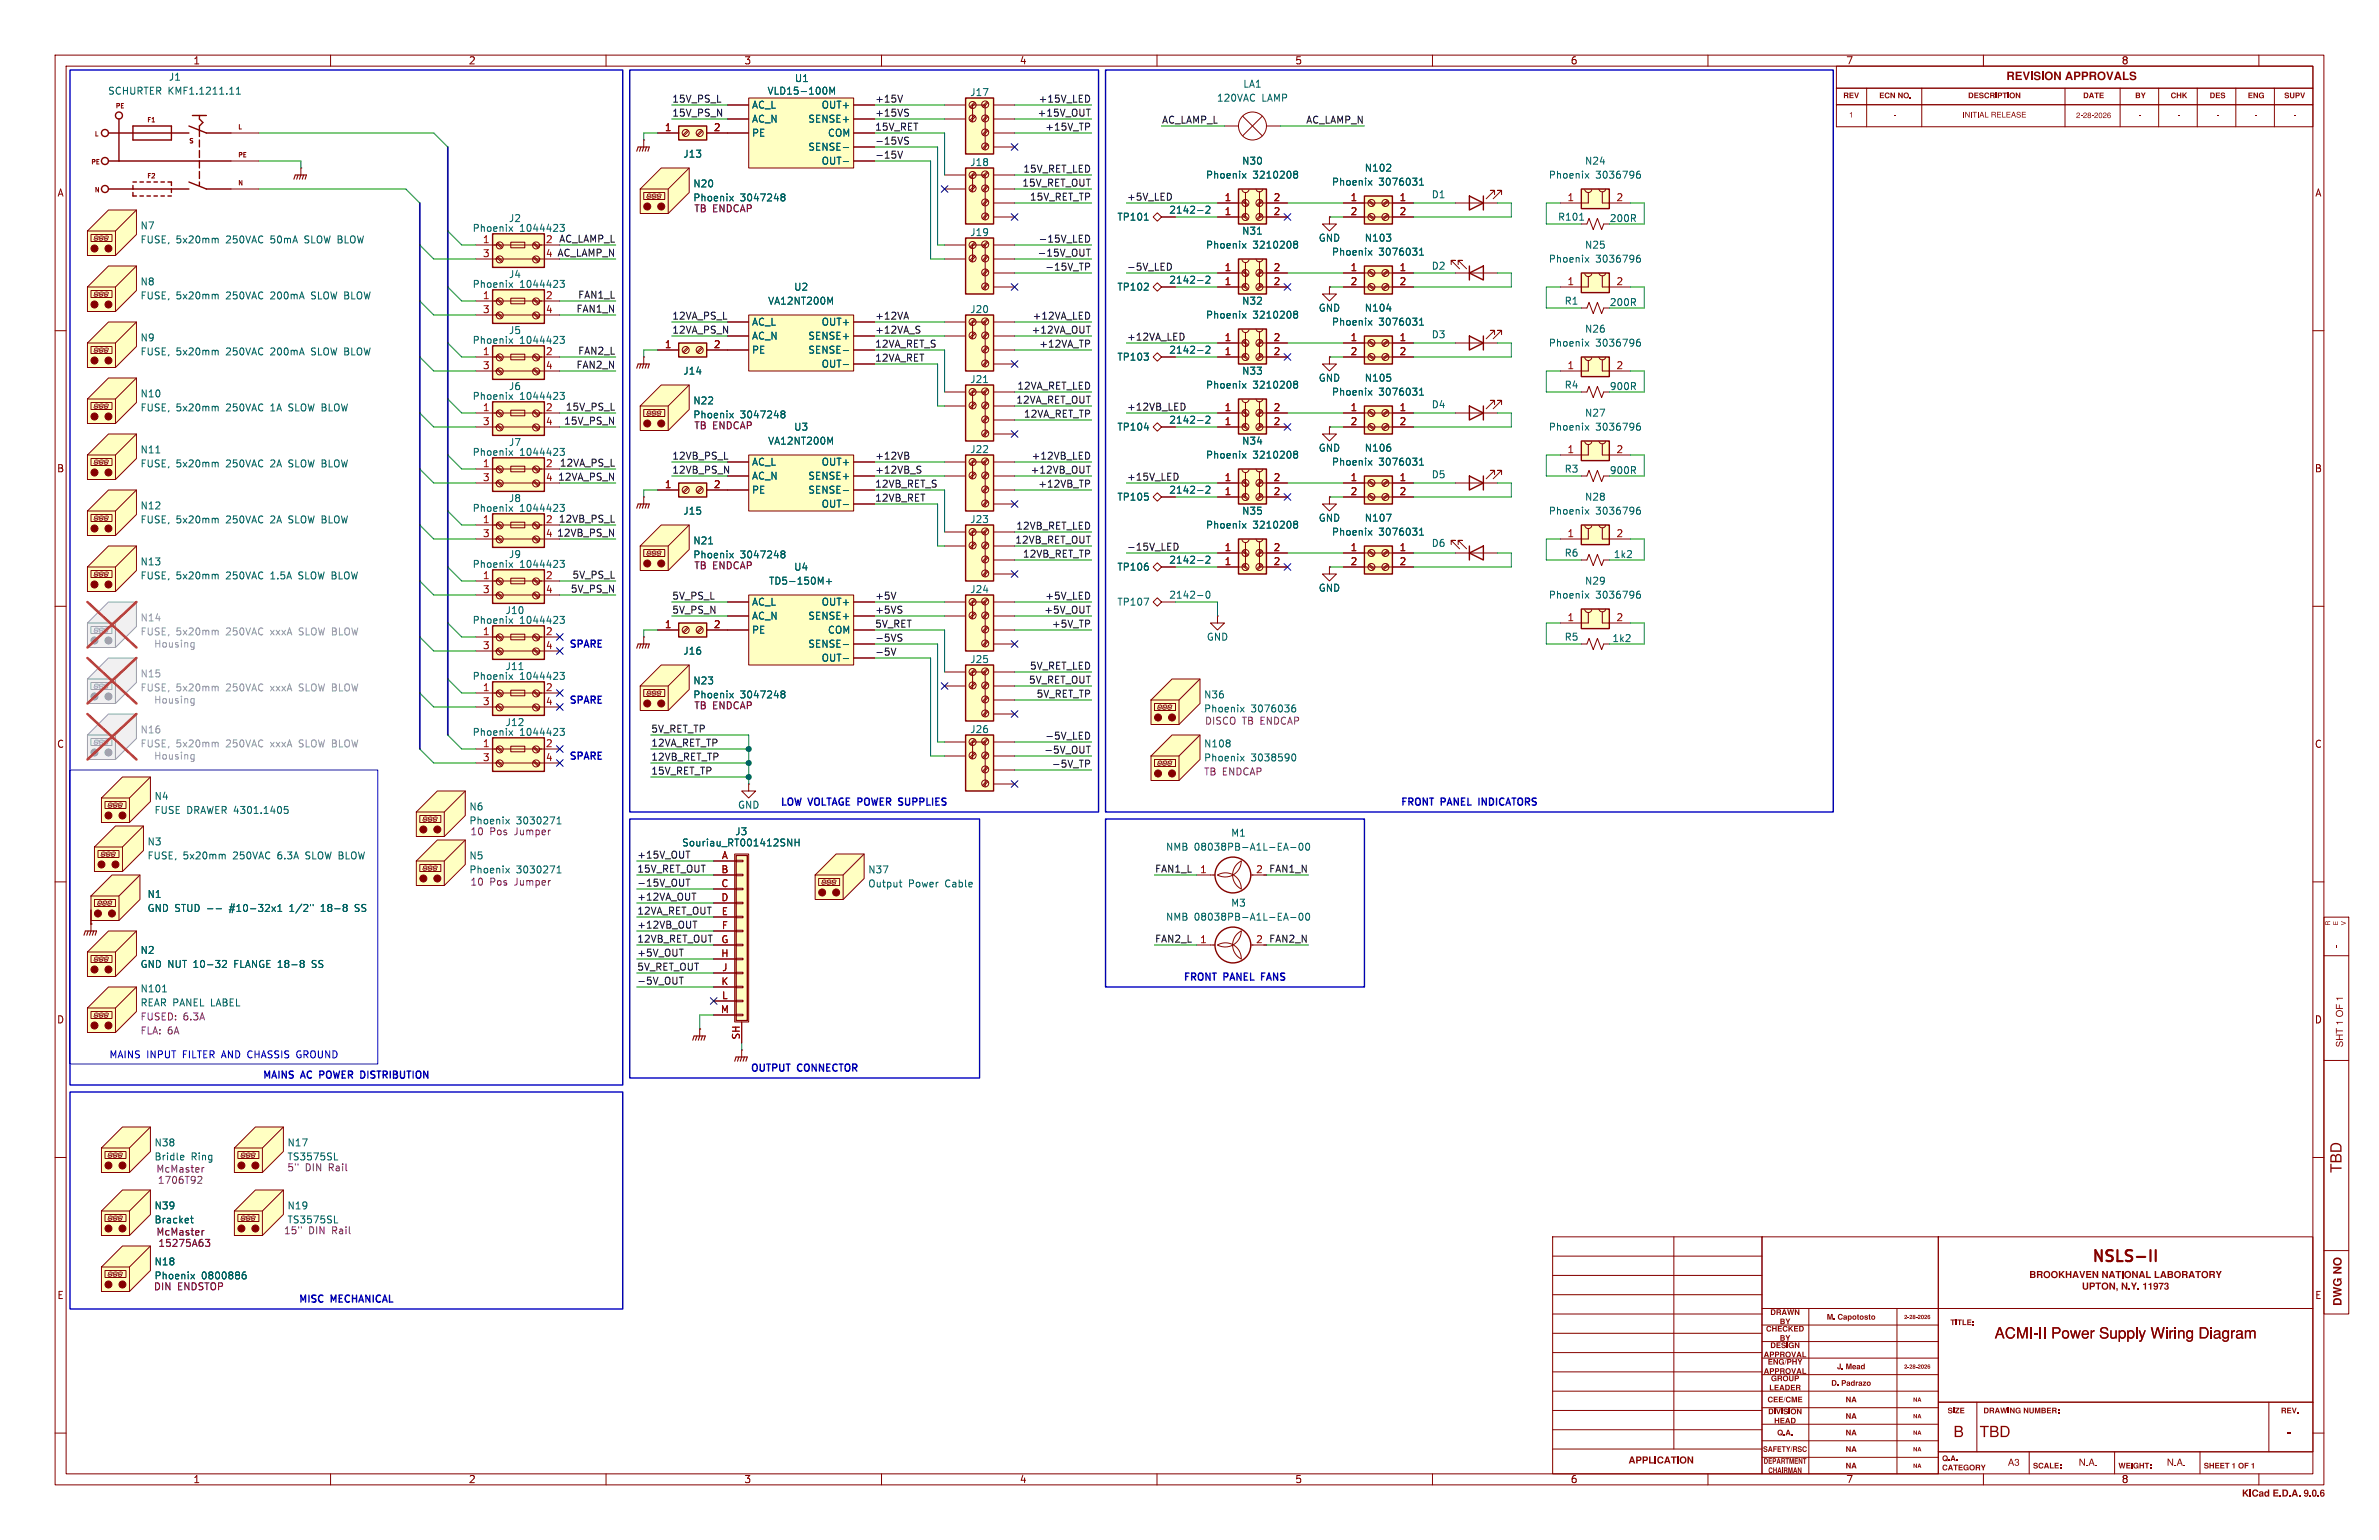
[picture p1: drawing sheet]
<svg xmlns="http://www.w3.org/2000/svg" width="432mm" height="279mm" viewBox="0 0 432 279" stroke-linecap="round" stroke-linejoin="round" font-family="sans-serif">
<defs><g id="words">
<g font-size="2.8" fill="#840000">
<text x="379.4" y="229.5">NSLS-II</text>
<text x="362" y="243.6">ACMI-II Power Supply Wiring Diagram</text>
<text x="354.6" y="261.5">B</text>
<text x="359.3" y="261.5">TBD</text>
</g>
<text font-size="2.1" fill="#840000" x="364.2" y="15.1">REVISION APPROVALS</text>
<g font-size="1.8" fill="#840000">
<text x="35" y="11.9">1</text>
<text x="85" y="11.9">2</text>
<text x="135" y="11.9">3</text>
<text x="185" y="11.9">4</text>
<text x="235" y="11.9">5</text>
<text x="285" y="11.9">6</text>
<text x="335" y="11.9">7</text>
<text x="385" y="11.9">8</text>
<text x="10.3" y="35.9">A</text>
<text x="420.1" y="35.9">A</text>
<text x="10.3" y="85.9">B</text>
<text x="420.1" y="85.9">B</text>
<text x="10.3" y="135.9">C</text>
<text x="420.1" y="135.9">C</text>
<text x="10.3" y="185.9">D</text>
<text x="420.1" y="185.9">D</text>
<text x="10.3" y="235.9">E</text>
<text x="420.1" y="235.9">E</text>
<text x="35" y="269.3">1</text>
<text x="85" y="269.3">2</text>
<text x="135" y="269.3">3</text>
<text x="185" y="269.3">4</text>
<text x="235" y="269.3">5</text>
<text x="285" y="269.3">6</text>
<text x="335" y="269.3">7</text>
<text x="385" y="269.3">8</text>
</g>
<g font-size="1.8" fill="#006464">
<text x="19.5" y="17.4">SCHURTER KMF1.1211.11</text>
<text x="30.6" y="14.8">J1</text>
<text x="139.2" y="17.4">VLD15-100M</text>
<text x="144.2" y="15.1">U1</text>
<text x="176" y="17.6">J17</text>
<text x="225.6" y="16.1">LA1</text>
<text x="136.4" y="19.9">AC_L</text>
<text x="136.4" y="22.5">AC_N</text>
<text x="146.6" y="22.5">SENSE+</text>
<text x="149" y="19.9">OUT+</text>
<text x="220.8" y="18.6">120VAC</text>
<text x="229" y="18.6">LAMP</text>
<text x="123.9" y="28.8">J13</text>
<text x="136.4" y="25">PE</text>
<text x="146.6" y="27.5">SENSE-</text>
<text x="150.2" y="25">COM</text>
<text x="125.7" y="34.2">N20</text>
<text x="149" y="30.1">OUT-</text>
<text x="176" y="30.3">J18</text>
<text x="218.8" y="32.6">Phoenix</text>
<text x="225.4" y="30.1">N30</text>
<text x="227.4" y="32.6">3210208</text>
<text x="241.7" y="33.9">Phoenix</text>
<text x="247.6" y="31.3">N102</text>
<text x="250.3" y="33.9">3076031</text>
<text x="281" y="32.6">Phoenix</text>
<text x="287.6" y="30.1">N24</text>
<text x="289.6" y="32.6">3036796</text>
<text x="25.4" y="41.8">N7</text>
<text x="92.3" y="40.5">J2</text>
<text x="202.7" y="40.2">TP101</text>
<text x="212.1" y="39">2142-2</text>
<text x="259.8" y="36.2">D1</text>
<text x="282.7" y="40.2">R101</text>
<text x="292.1" y="40.5">200R</text>
<text x="25.4" y="44.4">FUSE,</text>
<text x="32" y="44.4">5x20mm</text>
<text x="41.2" y="44.4">250VAC</text>
<text x="49.4" y="44.4">50mA</text>
<text x="55.8" y="44.4">SLOW BLOW</text>
<text x="85.7" y="42.3">Phoenix</text>
<text x="94.3" y="42.3">1044423</text>
<text x="176" y="43">J19</text>
<text x="218.8" y="45.3">Phoenix</text>
<text x="225.4" y="42.8">N31</text>
<text x="227.4" y="45.3">3210208</text>
<text x="239.3" y="44">GND</text>
<text x="241.7" y="46.6">Phoenix</text>
<text x="247.6" y="44">N103</text>
<text x="250.3" y="46.6">3076031</text>
<text x="281" y="47.9">Phoenix</text>
<text x="287.6" y="45.3">N25</text>
<text x="289.6" y="47.9">3036796</text>
<text x="25.4" y="52">N8</text>
<text x="85.7" y="52.4">Phoenix</text>
<text x="92.3" y="50.6">J4</text>
<text x="94.3" y="52.4">1044423</text>
<text x="144" y="52.9">U2</text>
<text x="202.7" y="52.9">TP102</text>
<text x="212.1" y="51.7">2142-2</text>
<text x="259.8" y="49.1">D2</text>
<text x="25.4" y="54.5">FUSE,</text>
<text x="32" y="54.5">5x20mm</text>
<text x="41.2" y="54.5">250VAC</text>
<text x="49.4" y="54.5">200mA</text>
<text x="57" y="54.5">SLOW BLOW</text>
<text x="136.4" y="59.3">AC_L</text>
<text x="139.3" y="55.5">VA12NT200M</text>
<text x="149" y="59.3">OUT+</text>
<text x="176" y="57">J20</text>
<text x="218.8" y="58">Phoenix</text>
<text x="225.4" y="55.5">N32</text>
<text x="227.4" y="58">3210208</text>
<text x="239.3" y="56.7">GND</text>
<text x="241.7" y="59.3">Phoenix</text>
<text x="247.6" y="56.7">N104</text>
<text x="250.3" y="59.3">3076031</text>
<text x="283.9" y="55.5">R1</text>
<text x="292.1" y="55.7">200R</text>
<text x="25.4" y="62.1">N9</text>
<text x="25.4" y="64.7">FUSE,</text>
<text x="32" y="64.7">5x20mm</text>
<text x="41.2" y="64.7">250VAC</text>
<text x="49.4" y="64.7">200mA</text>
<text x="57" y="64.7">SLOW BLOW</text>
<text x="85.7" y="62.6">Phoenix</text>
<text x="92.3" y="60.8">J5</text>
<text x="94.3" y="62.6">1044423</text>
<text x="136.4" y="61.8">AC_N</text>
<text x="136.4" y="64.4">PE</text>
<text x="146.6" y="61.8">SENSE+</text>
<text x="146.6" y="64.4">SENSE-</text>
<text x="202.7" y="65.6">TP103</text>
<text x="212.1" y="64.4">2142-2</text>
<text x="259.8" y="61.6">D3</text>
<text x="281" y="63.1">Phoenix</text>
<text x="287.6" y="60.6">N26</text>
<text x="289.6" y="63.1">3036796</text>
<text x="92.3" y="71">J6</text>
<text x="123.9" y="68.2">J14</text>
<text x="149" y="66.9">OUT-</text>
<text x="176" y="69.7">J21</text>
<text x="218.8" y="70.7">Phoenix</text>
<text x="225.4" y="68.2">N33</text>
<text x="227.4" y="70.7">3210208</text>
<text x="239.3" y="69.4">GND</text>
<text x="241.7" y="72">Phoenix</text>
<text x="247.6" y="69.4">N105</text>
<text x="250.3" y="72">3076031</text>
<text x="283.9" y="70.7">R4</text>
<text x="292.1" y="71">900R</text>
<text x="25.4" y="72.3">N10</text>
<text x="25.4" y="74.8">FUSE,</text>
<text x="32" y="74.8">5x20mm</text>
<text x="41.2" y="74.8">250VAC</text>
<text x="49.4" y="74.8">1A</text>
<text x="52.9" y="74.8">SLOW BLOW</text>
<text x="85.7" y="72.7">Phoenix</text>
<text x="94.3" y="72.7">1044423</text>
<text x="125.7" y="73.6">N22</text>
<text x="212.1" y="77.1">2142-2</text>
<text x="259.8" y="74.3">D4</text>
<text x="287.6" y="75.8">N27</text>
<text x="25.4" y="82.5">N11</text>
<text x="85.7" y="82.9">Phoenix</text>
<text x="92.3" y="81.1">J7</text>
<text x="94.3" y="82.9">1044423</text>
<text x="139.3" y="80.9">VA12NT200M</text>
<text x="144" y="78.3">U3</text>
<text x="176" y="82.4">J22</text>
<text x="202.7" y="78.3">TP104</text>
<text x="218.8" y="83.4">Phoenix</text>
<text x="225.4" y="80.9">N34</text>
<text x="227.4" y="83.4">3210208</text>
<text x="239.3" y="82.1">GND</text>
<text x="247.6" y="82.1">N106</text>
<text x="281" y="78.3">Phoenix</text>
<text x="289.6" y="78.3">3036796</text>
<text x="25.4" y="85">FUSE,</text>
<text x="32" y="85">5x20mm</text>
<text x="41.2" y="85">250VAC</text>
<text x="49.4" y="85">2A</text>
<text x="52.9" y="85">SLOW BLOW</text>
<text x="136.4" y="84.7">AC_L</text>
<text x="136.4" y="87.2">AC_N</text>
<text x="136.4" y="89.8">PE</text>
<text x="146.6" y="87.2">SENSE+</text>
<text x="146.6" y="89.8">SENSE-</text>
<text x="149" y="84.7">OUT+</text>
<text x="212.1" y="89.8">2142-2</text>
<text x="241.7" y="84.7">Phoenix</text>
<text x="250.3" y="84.7">3076031</text>
<text x="259.8" y="87">D5</text>
<text x="283.9" y="86">R3</text>
<text x="292.1" y="86.2">900R</text>
<text x="25.4" y="92.6">N12</text>
<text x="25.4" y="95.2">FUSE,</text>
<text x="32" y="95.2">5x20mm</text>
<text x="41.2" y="95.2">250VAC</text>
<text x="49.4" y="95.2">2A</text>
<text x="52.9" y="95.2">SLOW BLOW</text>
<text x="85.7" y="93.1">Phoenix</text>
<text x="92.3" y="91.3">J8</text>
<text x="94.3" y="93.1">1044423</text>
<text x="123.9" y="93.6">J15</text>
<text x="149" y="92.3">OUT-</text>
<text x="176" y="95.1">J23</text>
<text x="202.7" y="91">TP105</text>
<text x="225.4" y="93.6">N35</text>
<text x="239.3" y="94.8">GND</text>
<text x="247.6" y="94.8">N107</text>
<text x="281" y="93.6">Phoenix</text>
<text x="287.6" y="91">N28</text>
<text x="289.6" y="93.6">3036796</text>
<text x="92.3" y="101.4">J9</text>
<text x="125.7" y="99">N21</text>
<text x="218.8" y="96.1">Phoenix</text>
<text x="227.4" y="96.1">3210208</text>
<text x="241.7" y="97.4">Phoenix</text>
<text x="250.3" y="97.4">3076031</text>
<text x="259.8" y="99.4">D6</text>
<text x="283.9" y="101.2">R6</text>
<text x="292.8" y="101.4">1k2</text>
<text x="25.4" y="102.8">N13</text>
<text x="25.4" y="105.3">FUSE,</text>
<text x="32" y="105.3">5x20mm</text>
<text x="41.2" y="105.3">250VAC</text>
<text x="49.4" y="105.3">1.5A</text>
<text x="54.7" y="105.3">SLOW BLOW</text>
<text x="85.7" y="103.2">Phoenix</text>
<text x="94.3" y="103.2">1044423</text>
<text x="139.5" y="106.3">TD5-150M+</text>
<text x="144" y="103.7">U4</text>
<text x="176" y="107.8">J24</text>
<text x="202.7" y="103.7">TP106</text>
<text x="212.1" y="102.5">2142-2</text>
<text x="239.3" y="107.5">GND</text>
<text x="287.6" y="106.3">N29</text>
<text x="85.7" y="113.4">Phoenix</text>
<text x="91.7" y="111.6">J10</text>
<text x="94.3" y="113.4">1044423</text>
<text x="136.4" y="110.1">AC_L</text>
<text x="136.4" y="112.6">AC_N</text>
<text x="146.6" y="112.6">SENSE+</text>
<text x="149" y="110.1">OUT+</text>
<text x="202.7" y="110.1">TP107</text>
<text x="212.1" y="108.8">2142-0</text>
<text x="281" y="108.8">Phoenix</text>
<text x="289.6" y="108.8">3036796</text>
<text x="123.9" y="119">J16</text>
<text x="136.4" y="115.2">PE</text>
<text x="146.6" y="117.7">SENSE-</text>
<text x="150.2" y="115.2">COM</text>
<text x="218.9" y="116.4">GND</text>
<text x="283.9" y="116.4">R5</text>
<text x="292.6" y="116.7">1k2</text>
<text x="85.7" y="123.5">Phoenix</text>
<text x="91.7" y="121.8">J11</text>
<text x="94.3" y="123.5">1044423</text>
<text x="125.7" y="124.4">N23</text>
<text x="149" y="120.2">OUT-</text>
<text x="176" y="120.5">J25</text>
<text x="91.7" y="131.9">J12</text>
<text x="218.4" y="126.9">N36</text>
<text x="218.4" y="129.5">Phoenix</text>
<text x="227.1" y="129.5">3076036</text>
<text x="85.7" y="133.7">Phoenix</text>
<text x="94.3" y="133.7">1044423</text>
<text x="176" y="133.2">J26</text>
<text x="218.4" y="135.8">N108</text>
<text x="218.4" y="138.3">Phoenix</text>
<text x="227.1" y="138.3">3038590</text>
<text x="27.9" y="145.3">N4</text>
<text x="27.9" y="147.9">FUSE DRAWER 4301.1405</text>
<text x="85.1" y="147.2">N6</text>
<text x="85.1" y="149.8">Phoenix</text>
<text x="93.7" y="149.8">3030271</text>
<text x="133.9" y="146.9">GND</text>
<text x="26.7" y="153.6">N3</text>
<text x="123.7" y="153.8">Souriau_RT001412SNH</text>
<text x="133.4" y="151.7">J3</text>
<text x="211.5" y="154.5">NMB</text>
<text x="216.8" y="154.5">08038PB-A1L-EA-00</text>
<text x="223.4" y="152">M1</text>
<text x="26.7" y="156.1">FUSE,</text>
<text x="33.2" y="156.1">5x20mm</text>
<text x="42.4" y="156.1">250VAC</text>
<text x="50.7" y="156.1">6.3A</text>
<text x="56" y="156.1">SLOW BLOW</text>
<text x="85.1" y="156.1">N5</text>
<text x="85.1" y="158.7">Phoenix</text>
<text x="93.7" y="158.7">3030271</text>
<text x="157.5" y="158.7">N37</text>
<text x="157.5" y="161.2">Output</text>
<text x="164.9" y="161.2">Power</text>
<text x="171.7" y="161.2">Cable</text>
<text x="26.7" y="165.6">GND STUD --</text>
<text x="26.7" y="163.1">N1</text>
<text x="42" y="165.6">#10-32x1</text>
<text x="53.1" y="165.6">1/2&quot;</text>
<text x="59" y="165.6">18-8</text>
<text x="65.3" y="165.6">SS</text>
<text x="211.5" y="167.2">NMB</text>
<text x="216.8" y="167.2">08038PB-A1L-EA-00</text>
<text x="223.4" y="164.7">M3</text>
<text x="25.4" y="173.3">N2</text>
<text x="25.4" y="175.8">GND NUT 10-32</text>
<text x="42.8" y="175.8">FLANGE 18-8</text>
<text x="57.3" y="175.8">SS</text>
<text x="25.4" y="180.3">N101</text>
<text x="25.4" y="182.8">REAR PANEL LABEL</text>
<text x="27.9" y="208.2">N38</text>
<text x="52.1" y="208.2">N17</text>
<text x="27.9" y="210.7">Bridle</text>
<text x="34.7" y="210.7">Ring</text>
<text x="52.1" y="210.7">TS3575SL</text>
<text x="27.9" y="219.6">N39</text>
<text x="52.1" y="219.6">N19</text>
<text x="27.9" y="222.2">Bracket</text>
<text x="52.1" y="222.2">TS3575SL</text>
<text x="27.9" y="229.8">N18</text>
</g>
<g font-size="1.8" fill="#a90000">
<text x="120.6" y="23.9">1</text>
<text x="129.5" y="23.9">2</text>
<text x="222.2" y="36.6">1</text>
<text x="222.2" y="39.1">1</text>
<text x="231.1" y="36.6">2</text>
<text x="231.1" y="39.1">2</text>
<text x="245" y="36.6">1</text>
<text x="245" y="39.1">2</text>
<text x="253.9" y="36.6">1</text>
<text x="253.9" y="39.1">2</text>
<text x="284.4" y="36.6">1</text>
<text x="293.3" y="36.6">2</text>
<text x="87.6" y="44.2">1</text>
<text x="87.6" y="46.7">3</text>
<text x="99" y="44.2">2</text>
<text x="222.2" y="49.3">1</text>
<text x="222.2" y="51.8">1</text>
<text x="231.1" y="49.3">2</text>
<text x="231.1" y="51.8">2</text>
<text x="245" y="49.3">1</text>
<text x="245" y="51.8">2</text>
<text x="253.9" y="49.3">1</text>
<text x="253.9" y="51.8">2</text>
<text x="284.4" y="51.8">1</text>
<text x="293.3" y="51.8">2</text>
<text x="87.6" y="54.4">1</text>
<text x="87.6" y="56.9">3</text>
<text x="99" y="54.4">2</text>
<text x="99" y="56.9">4</text>
<text x="87.6" y="64.5">1</text>
<text x="99" y="64.5">2</text>
<text x="120.6" y="63.2">1</text>
<text x="129.5" y="63.2">2</text>
<text x="222.2" y="62">1</text>
<text x="222.2" y="64.5">1</text>
<text x="231.1" y="62">2</text>
<text x="231.1" y="64.5">2</text>
<text x="245" y="62">1</text>
<text x="245" y="64.5">2</text>
<text x="253.9" y="62">1</text>
<text x="253.9" y="64.5">2</text>
<text x="87.6" y="67.1">3</text>
<text x="99" y="67.1">4</text>
<text x="284.4" y="67.1">1</text>
<text x="293.3" y="67.1">2</text>
<text x="87.6" y="74.7">1</text>
<text x="87.6" y="77.2">3</text>
<text x="99" y="74.7">2</text>
<text x="99" y="77.2">4</text>
<text x="222.2" y="74.7">1</text>
<text x="222.2" y="77.2">1</text>
<text x="231.1" y="74.7">2</text>
<text x="231.1" y="77.2">2</text>
<text x="245" y="74.7">1</text>
<text x="245" y="77.2">2</text>
<text x="253.9" y="74.7">1</text>
<text x="253.9" y="77.2">2</text>
<text x="284.4" y="82.3">1</text>
<text x="293.3" y="82.3">2</text>
<text x="87.6" y="84.8">1</text>
<text x="87.6" y="87.4">3</text>
<text x="99" y="84.8">2</text>
<text x="99" y="87.4">4</text>
<text x="120.6" y="88.6">1</text>
<text x="129.5" y="88.6">2</text>
<text x="222.2" y="87.4">1</text>
<text x="222.2" y="89.9">1</text>
<text x="231.1" y="87.4">2</text>
<text x="231.1" y="89.9">2</text>
<text x="245" y="87.4">1</text>
<text x="245" y="89.9">2</text>
<text x="253.9" y="87.4">1</text>
<text x="253.9" y="89.9">2</text>
<text x="87.6" y="95">1</text>
<text x="99" y="95">2</text>
<text x="87.6" y="97.5">3</text>
<text x="99" y="97.5">4</text>
<text x="222.2" y="100.1">1</text>
<text x="231.1" y="100.1">2</text>
<text x="245" y="100.1">1</text>
<text x="253.9" y="100.1">1</text>
<text x="284.4" y="97.5">1</text>
<text x="293.3" y="97.5">2</text>
<text x="87.6" y="105.2">1</text>
<text x="87.6" y="107.7">3</text>
<text x="99" y="105.2">2</text>
<text x="99" y="107.7">4</text>
<text x="222.2" y="102.6">1</text>
<text x="231.1" y="102.6">2</text>
<text x="245" y="102.6">2</text>
<text x="253.9" y="102.6">2</text>
<text x="284.4" y="112.8">1</text>
<text x="293.3" y="112.8">2</text>
<text x="87.6" y="115.3">1</text>
<text x="87.6" y="117.9">3</text>
<text x="99" y="115.3">2</text>
<text x="99" y="117.9">4</text>
<text x="120.6" y="114">1</text>
<text x="129.5" y="114">2</text>
<text x="87.6" y="125.5">1</text>
<text x="99" y="125.5">2</text>
<text x="87.6" y="128">3</text>
<text x="99" y="128">4</text>
<text x="87.6" y="135.6">1</text>
<text x="99" y="135.6">2</text>
<text x="87.6" y="138.2">3</text>
<text x="99" y="138.2">4</text>
<text x="130.9" y="156">A</text>
<text x="130.8" y="158.5">B</text>
<text x="130.8" y="161">C</text>
<text x="217.7" y="158.5">1</text>
<text x="227.9" y="158.5">2</text>
<text x="130.8" y="163.6">D</text>
<text x="130.9" y="166.1">E</text>
<text x="130.8" y="173.7">H</text>
<text x="130.8" y="171.2">G</text>
<text x="130.9" y="168.7">F</text>
<text x="217.7" y="171.2">1</text>
<text x="227.9" y="171.2">2</text>
<text x="130.8" y="178.8">K</text>
<text x="131" y="176.3">J</text>
<text x="130.7" y="183.9">M</text>
<text x="131" y="181.4">L</text>
<text x="134.4" y="188.7" transform="rotate(-90 134.4 188.7)">SH</text>
</g>
<g font-size="1.8" fill="#0f0f0f">
<text x="121.9" y="21.2">15V_PS_N</text>
<text x="121.9" y="18.7">15V_PS_L</text>
<text x="158.7" y="18.7">+15V</text>
<text x="158.7" y="23.8">15V_RET</text>
<text x="158.7" y="21.2">+15VS</text>
<text x="188.2" y="21.2">+15V_OUT</text>
<text x="188.4" y="18.7">+15V_LED</text>
<text x="189.6" y="23.8">+15V_TP</text>
<text x="210.8" y="22.5">AC_LAMP_L</text>
<text x="237" y="22.5">AC_LAMP_N</text>
<text x="158.7" y="28.9">-15V</text>
<text x="158.7" y="26.3">-15VS</text>
<text x="185.4" y="33.9">15V_RET_OUT</text>
<text x="185.6" y="31.4">15V_RET_LED</text>
<text x="186.8" y="36.5">15V_RET_TP</text>
<text x="204.5" y="36.5">+5V_LED</text>
<text x="99" y="46.7">4 AC_LAMP_N</text>
<text x="101.4" y="44.1">AC_LAMP_L</text>
<text x="188.2" y="46.6">-15V_OUT</text>
<text x="188.4" y="44.1">-15V_LED</text>
<text x="189.6" y="49.2">-15V_TP</text>
<text x="204.5" y="49.2">-5V_LED</text>
<text x="104.5" y="56.8">FAN1_N</text>
<text x="104.8" y="54.3">FAN1_L</text>
<text x="121.9" y="58.1">12VA_PS_L</text>
<text x="158.7" y="58.1">+12VA</text>
<text x="187.3" y="58.1">+12VA_LED</text>
<text x="104.8" y="64.4">FAN2_L</text>
<text x="121.9" y="60.6">12VA_PS_N</text>
<text x="158.7" y="65.7">12VA_RET</text>
<text x="158.7" y="60.6">+12VA_S</text>
<text x="158.7" y="63.2">12VA_RET_S</text>
<text x="187.1" y="60.6">+12VA_OUT</text>
<text x="188.5" y="63.2">+12VA_TP</text>
<text x="204.5" y="61.9">+12VA_LED</text>
<text x="104.5" y="67">FAN2_N</text>
<text x="184.5" y="70.8">12VA_RET_LED</text>
<text x="102.3" y="77.1">15V_PS_N</text>
<text x="102.6" y="74.6">15V_PS_L</text>
<text x="184.4" y="73.3">12VA_RET_OUT</text>
<text x="185.7" y="75.9">12VA_RET_TP</text>
<text x="204.5" y="74.6">+12VB_LED</text>
<text x="121.9" y="83.5">12VB_PS_L</text>
<text x="158.7" y="83.5">+12VB</text>
<text x="187.1" y="83.5">+12VB_LED</text>
<text x="101.2" y="87.3">12VA_PS_N</text>
<text x="101.5" y="84.7">12VA_PS_L</text>
<text x="121.9" y="86">12VB_PS_N</text>
<text x="158.7" y="86">+12VB_S</text>
<text x="158.7" y="88.6">12VB_RET_S</text>
<text x="187" y="86">+12VB_OUT</text>
<text x="188.3" y="88.6">+12VB_TP</text>
<text x="204.5" y="87.3">+15V_LED</text>
<text x="101.3" y="94.9">12VB_PS_L</text>
<text x="158.7" y="91.1">12VB_RET</text>
<text x="101" y="97.4">12VB_PS_N</text>
<text x="184.2" y="98.7">12VB_RET_OUT</text>
<text x="184.4" y="96.2">12VB_RET_LED</text>
<text x="185.6" y="101.3">12VB_RET_TP</text>
<text x="204.5" y="100">-15V_LED</text>
<text x="103.5" y="107.6">5V_PS_N</text>
<text x="103.8" y="105.1">5V_PS_L</text>
<text x="121.9" y="111.4">5V_PS_N</text>
<text x="121.9" y="108.9">5V_PS_L</text>
<text x="158.7" y="111.4">+5VS</text>
<text x="158.7" y="114">5V_RET</text>
<text x="158.7" y="108.9">+5V</text>
<text x="189.4" y="111.4">+5V_OUT</text>
<text x="189.6" y="108.9">+5V_LED</text>
<text x="190.8" y="114">+5V_TP</text>
<text x="158.7" y="119">-5V</text>
<text x="158.7" y="116.5">-5VS</text>
<text x="186.6" y="124.1">5V_RET_OUT</text>
<text x="186.8" y="121.6">5V_RET_LED</text>
<text x="188" y="126.7">5V_RET_TP</text>
<text x="118.1" y="133">5V_RET_TP</text>
<text x="118.1" y="135.5">12VA_RET_TP</text>
<text x="189.4" y="136.8">-5V_OUT</text>
<text x="189.6" y="134.3">-5V_LED</text>
<text x="118.1" y="138.1">12VB_RET_TP</text>
<text x="118.1" y="140.6">15V_RET_TP</text>
<text x="190.8" y="139.4">-5V_TP</text>
<text x="115.6" y="155.9">+15V_OUT</text>
<text x="115.6" y="160.9">-15V_OUT</text>
<text x="115.6" y="158.4">15V_RET_OUT</text>
<text x="209.5" y="158.4">FAN1_L</text>
<text x="230.3" y="158.4">FAN1_N</text>
<text x="115.6" y="166">12VA_RET_OUT</text>
<text x="115.6" y="163.5">+12VA_OUT</text>
<text x="115.6" y="173.6">+5V_OUT</text>
<text x="115.6" y="171.1">12VB_RET_OUT</text>
<text x="115.6" y="168.6">+12VB_OUT</text>
<text x="209.5" y="171.1">FAN2_L</text>
<text x="230.3" y="171.1">FAN2_N</text>
<text x="115.6" y="176.2">5V_RET_OUT</text>
<text x="115.6" y="178.7">-5V_OUT</text>
</g>
<g font-size="1.8" fill="#840084">
<text x="125.7" y="36.7">Phoenix</text>
<text x="125.9" y="38.7">TB ENDCAP</text>
<text x="134.3" y="36.7">3047248</text>
<text x="125.7" y="76.1">Phoenix</text>
<text x="134.3" y="76.1">3047248</text>
<text x="125.9" y="78.1">TB ENDCAP</text>
<text x="125.7" y="101.5">Phoenix</text>
<text x="134.3" y="101.5">3047248</text>
<text x="125.9" y="103.5">TB ENDCAP</text>
<text x="125.7" y="126.9">Phoenix</text>
<text x="125.9" y="128.9">TB ENDCAP</text>
<text x="134.3" y="126.9">3047248</text>
<text x="218.6" y="131.7">DISCO</text>
<text x="225.5" y="131.7">TB ENDCAP</text>
<text x="218.4" y="140.9">TB ENDCAP</text>
<text x="85.3" y="151.7">10</text>
<text x="88.9" y="151.7">Pos</text>
<text x="93.5" y="151.7">Jumper</text>
<text x="85.3" y="160.9">10</text>
<text x="88.9" y="160.9">Pos</text>
<text x="93.5" y="160.9">Jumper</text>
<text x="25.4" y="185.3">FUSED:</text>
<text x="33.2" y="185.3">6.3A</text>
<text x="25.4" y="187.9">FLA:</text>
<text x="30.4" y="187.9">6A</text>
<text x="28.3" y="213">McMaster</text>
<text x="28.6" y="215">1706T92</text>
<text x="52.1" y="212.7">5&quot;</text>
<text x="55.4" y="212.7">DIN</text>
<text x="59.8" y="212.7">Rail</text>
<text x="28.3" y="224.4">McMaster</text>
<text x="28.6" y="226.4">15275A63</text>
<text x="51.4" y="224.1">15&quot;</text>
<text x="56" y="224.1">DIN</text>
<text x="60.4" y="224.1">Rail</text>
<text x="27.9" y="232.3">Phoenix</text>
<text x="36.6" y="232.3">0800886</text>
<text x="27.8" y="234.3">DIN</text>
<text x="32.2" y="234.3">ENDSTOP</text>
</g>
<g font-size="1.8" fill="#989898">
<text x="25.4" y="112.9">N14</text>
<text x="25.4" y="115.5">FUSE,</text>
<text x="32" y="115.5">5x20mm</text>
<text x="41.2" y="115.5">250VAC</text>
<text x="49.4" y="115.5">xxxA</text>
<text x="54.8" y="115.5">SLOW BLOW</text>
<text x="25.4" y="123.1">N15</text>
<text x="25.4" y="125.6">FUSE,</text>
<text x="32" y="125.6">5x20mm</text>
<text x="41.2" y="125.6">250VAC</text>
<text x="49.4" y="125.6">xxxA</text>
<text x="54.8" y="125.6">SLOW BLOW</text>
<text x="25.4" y="133.3">N16</text>
<text x="25.4" y="135.8">FUSE,</text>
<text x="32" y="135.8">5x20mm</text>
<text x="41.2" y="135.8">250VAC</text>
<text x="49.4" y="135.8">xxxA</text>
<text x="54.8" y="135.8">SLOW BLOW</text>
</g>
<g font-size="1.8" fill="#a1a1a1">
<text x="27.9" y="117.7">Housing</text>
<text x="27.9" y="127.9">Housing</text>
<text x="27.9" y="138">Housing</text>
</g>
<g font-size="1.8" fill="#0000c2">
<text x="103.2" y="117.9">SPARE</text>
<text x="103.2" y="128">SPARE</text>
<text x="103.2" y="138.2">SPARE</text>
<text x="141.5" y="146.2">LOW VOLTAGE POWER</text>
<text x="164.1" y="146.2">SUPPLIES</text>
<text x="254.1" y="146.2">FRONT</text>
<text x="261.5" y="146.2">PANEL</text>
<text x="268.9" y="146.2">INDICATORS</text>
<text x="214.6" y="178">FRONT</text>
<text x="222.1" y="178">PANEL</text>
<text x="229.5" y="178">FANS</text>
<text x="19.8" y="192.1">MAINS</text>
<text x="26.6" y="192.1">INPUT</text>
<text x="33.3" y="192.1">FILTER AND CHASSIS</text>
<text x="47.5" y="195.8">MAINS</text>
<text x="54.5" y="192.1">GROUND</text>
<text x="54.7" y="195.8">AC</text>
<text x="58.5" y="195.8">POWER</text>
<text x="66.5" y="195.8">DISTRIBUTION</text>
<text x="136.1" y="194.5">OUTPUT</text>
<text x="144.8" y="194.5">CONNECTOR</text>
<text x="54.1" y="236.4">MISC</text>
<text x="60.1" y="236.4">MECHANICAL</text>
</g>
<g font-size="1.7" fill="#840000">
<text x="295.6" y="266">APPLICATION</text>
<text x="364.4" y="266.4">A3</text>
<text x="377.3" y="266.4">N.A.</text>
<text x="393.3" y="266.4">N.A.</text>
<text x="406.9" y="272">KiCad E.D.A. 9.0.6</text>
</g>
<g font-size="1.4" fill="#840000">
<text x="334.6" y="18.2">REV</text>
<text x="335.6" y="21.7">1</text>
<text x="341.1" y="18.2">ECN NO.</text>
<text x="356.2" y="21.7">INITIAL RELEASE</text>
<text x="357.2" y="18.2">DESCRIPTION</text>
<text x="376.8" y="21.8">2-28-2026</text>
<text x="378.1" y="18.2">DATE</text>
<text x="387.5" y="18.2">BY</text>
<text x="394" y="18.2">CHK</text>
<text x="401.1" y="18.2">DES</text>
<text x="408" y="18.2">ENG</text>
<text x="414.6" y="18.2">SUPV</text>
<text x="331.6" y="239.8">M. Capotosto</text>
<text x="354" y="240.8">TITLE:</text>
<text x="332.4" y="251.8">D. Padrazo</text>
<text x="333.4" y="248.8">J. Mead</text>
<text x="320.8" y="254.8">CEE/CME</text>
<text x="335" y="254.8">NA</text>
<text x="335" y="257.8">NA</text>
<text x="353.5" y="256.8">SIZE</text>
<text x="360" y="256.8">DRAWING NUMBER:</text>
<text x="414" y="256.8">REV.</text>
<text x="320" y="263.8">SAFETY/RSC</text>
<text x="322.6" y="260.8">Q.A.</text>
<text x="335" y="260.8">NA</text>
<text x="335" y="263.8">NA</text>
<text x="335" y="266.8">NA</text>
<text x="369" y="266.8">SCALE:</text>
<text x="384.5" y="266.8">WEIGHT:</text>
<text x="400" y="266.8">SHEET 1 OF 1</text>
</g>
<g font-size="1.1" fill="#840000">
<text x="20.9" y="19.9">PE</text>
<text x="26.6" y="22.4">F1</text>
<text x="43.1" y="23.7">L</text>
<text x="17.1" y="24.9">L</text>
<text x="34.2" y="26.2">S</text>
<text x="43.1" y="28.7">PE</text>
<text x="16.4" y="30">PE</text>
<text x="17.1" y="35.1">N</text>
<text x="26.6" y="32.6">F2</text>
<text x="43.1" y="33.8">N</text>
</g>
<g font-size="1" fill="#840000">
<text x="345.6" y="239.6">2-28-2026</text>
<text x="345.6" y="248.6">2-28-2026</text>
<text x="347.2" y="254.6">NA</text>
<text x="347.2" y="257.6">NA</text>
<text x="347.2" y="260.6">NA</text>
<text x="347.2" y="263.6">NA</text>
<text x="347.2" y="266.6">NA</text>
</g>
</g></defs>
<g fill="none" stroke="#840000" stroke-width=".18">
<path d="M10 10h411.8v259.4h-411.8zM12 12h407.8v255.4h-407.8zM60 10v2M110 10v2M160 10v2M210 10v2M260 10v2M310 10v2M360 10v2M410 10v2M10 60h2M419.8 60h2"/>
<path d="M10 110h2M419.8 110h2M10 160h2M419.8 160h2M421.8 166.4h4.5v72h-4.5zM421.8 173.4h4.5M421.8 192.4h4.5M10 210h2M419.8 210h2M281.8 224.4h38v43h-38zM281.8 227.9h38M281.8 231.4h38"/>
<path d="M281.8 234.9h38M281.8 238.4h38M303.8 224.4v38.5M319.8 224.4h32v43h-32zM319.8 237.4h100M328.3 237.4v30M344.3 237.4v30M351.8 224.4h68v30h-68zM421.8 226.9h4.5M10 260h2M281.8 252.4h70M281.8 241.9h38"/>
<path d="M281.8 245.4h38M281.8 248.9h38M281.8 255.9h38M281.8 259.4h38M319.8 240.4h32M319.8 243.4h32M319.8 246.4h32M319.8 249.4h32M319.8 255.4h32M319.8 258.4h32M358.8 254.4v9M411.8 254.4v9"/>
<path d="M419.8 260h2M60 267.4v2M110 267.4v2M160 267.4v2M210 267.4v2M260 267.4v2M281.8 262.9h38M310 267.4v2M319.8 261.4h32M319.8 264.4h32M351.8 263.4h68M360 267.4v2"/>
<path d="M368.3 263.4v4M383.8 263.4v4M399.3 263.4v4M410 267.4v2"/>
</g>
<path d="M390.3 226.8v2M391.3 226.8v2" fill="none" stroke="#840000" stroke-width=".4"/>
<g fill="#840000">
<path d="M368.5 230.6l.9 .1v.3l-.1 .2 .2 .3-.2 .3-.8 .1v-.3h.6l.1-.1-.1-.2h-.4v.3h-.2v-.5h.6l.1-.1-.1-.2h-.4v.3h-.2z"/>
<path d="M369.7 230.6h.8l.2 .1v.3l-.1 .3 .2 .6h-.3l-.1-.4-.1-.1h-.3v.5h-.3v-.8h.7l.1-.1-.1-.2h-.4v.3h-.3z"/>
<path d="M371.1 230.7a.64 .64 0 0 1 1 .2 .64 .64 0 0 1-.4 .9 .64 .64 0 0 1-.8-.6h.3a.41 .41 0 0 0 .5 .4 .41 .41 0 0 0 .1-.7l-.4-.1-.2 .4h-.3z"/>
<path d="M372.5 230.7a.64 .64 0 0 1 1 .2 .64 .64 0 0 1-.4 .9 .64 .64 0 0 1-.8-.6h.2a.41 .41 0 0 0 .6 .4 .41 .41 0 0 0 0-.7l-.4-.1-.2 .4h-.2z"/>
<path d="M373.7 230.6h.3v.6l.4-.6h.4l-.5 .5 .5 .8h-.3l-.4-.6-.1 .2v.4h-.3z"/>
<path d="M374.9 230.6h.3v.5h.5v-.5h.3v1.3h-.3v-.6h-.5v.6h-.3z"/>
<path d="M376.6 230.6h.3l.4 1.3h-.3v-.3h-.5l-.1 .3h-.3l.2-.5h.6l-.2-.5-.1 .5h-.3z"/>
<path d="M377.4 230.6h.3l.2 1 .3-1h.3l-.5 1.3h-.2z"/>
<path d="M378.7 230.6h.9v.2h-.7v.3h.6v.2h-.6v.3h.7v.3h-.9z"/>
<path d="M379.8 230.6h.3l.5 .9v-.9h.2v1.3h-.2l-.5-.9v.9h-.3z"/>
<path d="M381.5 230.6h.3l.5 .9v-.9h.3v1.3h-.3l-.5-.9v.9h-.3z"/>
<path d="M383.2 230.6h.3l.4 1.3h-.2l-.1-.3h-.5l-.1 .3h-.3l.2-.5h.6l-.2-.5-.1 .5h-.3z"/>
<path d="M384 230.6h1v.2h-.4v1.1h-.2v-1.1h-.4z"/>
<path d="M385.1 230.6h.3v1.3h-.3z"/>
<path d="M385.8 230.7a.64 .64 0 0 1 1 .2 .64 .64 0 0 1-.4 .9 .64 .64 0 0 1-.8-.6h.2a.41 .41 0 0 0 .6 .4 .41 .41 0 0 0 .1-.7l-.5-.1-.2 .4h-.2z"/>
<path d="M387 230.6h.2l.6 .9v-.9h.2v1.3h-.2l-.5-.9v.9h-.3z"/>
<path d="M388.6 230.6h.3l.5 1.3h-.3l-.1-.3h-.5l-.1 .3h-.2l.1-.5h.6l-.1-.5-.2 .5h-.3z"/>
<path d="M389.5 230.6h.3v1h.6v.3h-.9z"/>
<path d="M391.1 230.6h.3v1h.6v.3h-.9z"/>
<path d="M392.5 230.6h.3l.4 1.3h-.2l-.1-.3h-.5l-.1 .3h-.2l.1-.5h.6l-.1-.5-.2 .5h-.3z"/>
<path d="M393.4 230.6l.9 .1 .1 .3-.1 .2 .1 .3-.1 .3-.9 .1v-.3h.7l.1-.1-.1-.2h-.4v.3h-.3v-.5h.7l.1-.1-.1-.2h-.4v.3h-.3z"/>
<path d="M394.8 230.7a.64 .64 0 0 1 1 .2 .64 .64 0 0 1-.4 .9 .64 .64 0 0 1-.8-.6h.3a.41 .41 0 0 0 .6 .4 .41 .41 0 0 0 0-.7l-.4-.1-.2 .4h-.3z"/>
<path d="M396 230.6h.8l.2 .1 .1 .3-.2 .3 .2 .6h-.3v-.4l-.2-.1h-.3v.5h-.3v-.8h.7l.1-.1-.1-.2h-.4v.3h-.3z"/>
<path d="M397.7 230.6h.3l.4 1.3h-.3l-.1-.3h-.4l-.1 .3h-.3l.2-.5h.6l-.2-.5-.1 .5h-.3z"/>
<path d="M398.5 230.6h1v.2h-.4v1.1h-.3v-1.1h-.3z"/>
<path d="M399.8 230.7a.64 .64 0 0 1 1 .2 .64 .64 0 0 1-.4 .9 .64 .64 0 0 1-.8-.6h.2a.41 .41 0 0 0 .6 .4 .41 .41 0 0 0 0-.7l-.4-.1-.2 .4h-.2z"/>
<path d="M401 230.6h.8l.2 .1v.3l-.2 .3 .2 .6h-.2l-.1-.4-.1-.1h-.3v.5h-.3v-.8h.7l.1-.1-.1-.2h-.4v.3h-.3z"/>
<path d="M402.2 230.6h.3l.2 .5 .3-.5h.3l-.4 .8v.5h-.3v-.5z"/>
<path d="M378 232.7h.3v.9l.2 .2 .3-.2v-.9h.2v.9a.52 .52 0 0 1-.5 .4 .52 .52 0 0 1-.5-.4z"/>
<path d="M379.3 232.7h.6a.41 .41 0 0 1 .4 .4 .41 .41 0 0 1-.4 .4h-.4v.5h-.2v-.7h.6l.1-.2-.1-.2h-.4v.4h-.2z"/>
<path d="M380.3 232.7h1.1v.2h-.4v1.1h-.3v-1.1h-.4z"/>
<path d="M381.7 232.8a.64 .64 0 0 1 1 .2 .64 .64 0 0 1-.4 .9 .64 .64 0 0 1-.9-.6h.3a.41 .41 0 0 0 .6 .4 .41 .41 0 0 0 0-.7l-.4-.1-.2 .4h-.3z"/>
<path d="M382.9 232.7h.2l.5 .9v-.9h.3v1.3h-.3l-.5-.9v.9h-.2z"/>
<path d="M384.1 233.7h.3l-.1 .4-.2 .2 .2-.3h-.2z"/>
<path d="M385.1 232.7h.3l.5 .9v-.9h.2v1.3h-.2l-.5-.9v.9h-.3z"/>
<path d="M386.3 233.7h.3v.3h-.3z"/>
<path d="M386.8 232.7h.3l.2 .5 .3-.5h.3l-.4 .8v.5h-.3v-.5z"/>
<path d="M388 233.7h.3v.3h-.3z"/>
<path d="M389 233l.5-.3v1.3h-.2v-.9h-.3z"/>
<path d="M390 233l.5-.3v1.3h-.3v-.9h-.2z"/>
<path d="M391 232.8l.1-.1a.66 .66 0 0 1 .7 .6 .66 .66 0 0 1-.5 .7h-.3l-.1-.3h.2l.2 .1 .1-.1 .1-.2-.3 .1-.2-.2-.1-.3h.2a.2 .2 0 0 0 .3 .2 .2 .2 0 0 0 0-.3 .2 .2 0 0 0-.3 .1h-.2z"/>
<path d="M391.8 232.7h.9l-.4 1.3h-.3l.4-1.1h-.6z"/>
<path d="M392.9 232.8a.37 .37 0 0 1 .6 0 .37 .37 0 0 1 0 .5 .41 .41 0 0 1-.1 .7 .41 .41 0 0 1-.6-.4h.2a.21 .21 0 0 0 .3 .2 .21 .21 0 0 0 .1-.3 .21 .21 0 0 0-.3-.1v-.2a.18 .18 0 0 0 .3-.1 .18 .18 0 0 0-.2-.2 .18 .18 0 0 0-.2 .2h-.2z"/>
</g>
<path d="M333.3 12h86.5v4h-86.5zM333.3 16h86.5v3h-86.5zM333.3 19h86.5v4h-86.5zM338.8 16v7M348.8 16v7M374.8 16v7M384.8 16v7M391.8 16v7M398.8 16v7M405.8 16v7M412.8 16v7" fill="none" stroke="#840000" stroke-width=".18"/>
<g fill="#840000">
<path d="M423.6 235.7l.6-.2 .6 .2 .2 .3v.8h-1.5v-.7h.2v.4h1v-.3a.55 .55 0 0 0-.4-.4 .55 .55 0 0 0-.6 .3h-.2z"/>
<path d="M423.5 233.5l1.5 .4v.3l-1.2 .2 1.2 .3v.3l-1.5 .4v-.3l1.1-.3-1.1-.2v-.3l1.1-.3-1.1-.2z"/>
<path d="M423.7 232.1l.3-.2v.3a.48 .48 0 0 0-.2 .7 .48 .48 0 0 0 .8 .1 .4 .4 0 0 0 .2-.5 .4 .4 0 0 0-.4-.3v.4h-.2v-.7h.8v.2l-.2 .1a.77 .77 0 0 1-.5 1.2 .77 .77 0 0 1-.8-1.1z"/>
<path d="M423.5 229.8h1.5v.3l-1.1 .7h1.1v.3h-1.5v-.3l1-.7h-1z"/>
<path d="M423.6 228.4a.8 .8 0 0 1 1.3 0 .8 .8 0 0 1-.4 1.2 .8 .8 0 0 1-1.1-.7h.3a.49 .49 0 0 0 .7 .4 .49 .49 0 0 0 .1-.8h-.1a.49 .49 0 0 0-.7 .4h-.3z"/>
<path d="M423 211.1h.2v.7h1.8v.3h-1.8v.6h-.2z"/>
<path d="M423.2 209.5a.49 .49 0 0 1 .7 .2 .56 .56 0 0 1 .6-.3 .56 .56 0 0 1 .5 .5v1h-2v-.8h.2v.5h.6v-.6h.3v.6h.7v-.7a.35 .35 0 0 0-.4-.3 .35 .35 0 0 0-.3 .4h-.3a.33 .33 0 0 0-.4-.3 .33 .33 0 0 0-.2 .4h-.2z"/>
<path d="M423.2 207.6a1.12 1.12 0 0 1 1.8 .5v.9h-2v-.8h.2v.5h1.6v-.6a.85 .85 0 0 0-.8-.5 .85 .85 0 0 0-.8 .6h-.2z"/>
<path d="M424.1 189.1l.2-.1v.1a.27 .27 0 0 0-.3 .3 .27 .27 0 0 0 .5 .2l.1-.4a.42 .42 0 0 1 .6-.2 .42 .42 0 0 1 .1 .6l-.3 .3h-.2v-.1a.3 .3 0 0 0 .4-.4 .3 .3 0 0 0-.4-.2l-.2 .4a.4 .4 0 0 1-.6 .2 .4 .4 0 0 1 0-.7z"/>
<path d="M424 187.7h1.3v.2h-.6v.6h.6v.2h-1.3v-.2h.5v-.6h-.5z"/>
<path d="M424 186.5h.1v.4h1.2v.2h-1.2v.4h-.1z"/>
<path d="M424 185.4h1.3v.2h-.9v.2h-.1z"/>
<path d="M424.1 183.5a.67 .67 0 0 1 1.1 0 .67 .67 0 0 1-.4 1 .67 .67 0 0 1-.8-.6h.1a.52 .52 0 0 0 .8 .4 .52 .52 0 0 0 0-.9 .52 .52 0 0 0-.8 .4l-.1 .1z"/>
<path d="M424 182.2h.1v.7h.4v-.6h.2v.6h.6v.1h-1.3z"/>
<path d="M424 181h1.3v.2h-.9v.3h-.1z"/>
<path d="M422.1 167.2l.4 .1 .4-.2v.2l-.3 .1v.3h.3v.1h-.8v-.4h.1v.3h.3l-.1-.4h-.2l-.1 .1z"/>
<path d="M423.5 167.2h.1v.5h.3v-.5h.1v.5h.3v-.5h.1v.6h-.9z"/>
<path d="M424.9 167.1l.9 .3v.2l-.9 .3v-.2l.7-.2-.7-.3z"/>
<path d="M424 171.4h.1v.5h-.1z"/>
<path d="M352.7 264.1a.53 .53 0 0 1 .7 .1 .53 .53 0 0 1 0 .7l.1 .1a.65 .65 0 0 1-.9-.3l.2-.1 .1 .3h.3l-.1-.1a.29 .29 0 0 0 .2-.3 .29 .29 0 0 0-.3-.3 .29 .29 0 0 0-.2 .4h-.2z"/>
<path d="M353.7 264.9h.2v.2h-.2z"/>
<path d="M354.4 264.1h.2l.4 1h-.3v-.2h-.4l-.1 .2h-.2l.1-.4h.5l-.1-.4-.1 .4h-.3z"/>
<path d="M355.1 264.9h.2v.2h-.2z"/>
<path d="M352.7 265.8h.6l.2 .3h-.2a.31 .31 0 0 0-.5-.1 .31 .31 0 0 0 0 .5 .31 .31 0 0 0 .4 .1l.1-.2h.2a.5 .5 0 0 1-.8 .3 .5 .5 0 0 1 0-.8z"/>
<path d="M353.9 265.7h.2l.4 1.1h-.2l-.1-.2h-.4v.2h-.3l.2-.4h.5l-.2-.4-.1 .4h-.2z"/>
<path d="M354.5 265.7h.9v.2h-.3v.9h-.3v-.9h-.3z"/>
<path d="M355.5 265.7h.7v.2h-.5v.2h.5v.2h-.5v.3h.5v.2h-.7z"/>
<path d="M356.5 265.9l.5-.2 .3 .4h-.2a.3 .3 0 0 0-.4-.1 .3 .3 0 0 0 0 .5 .3 .3 0 0 0 .4-.1h-.2v-.2h.4v.6l-.1-.2a.5 .5 0 0 1-.8 0 .5 .5 0 0 1 .1-.7z"/>
<path d="M357.6 265.8a.51 .51 0 0 1 .8 .2 .51 .51 0 0 1-.3 .7 .51 .51 0 0 1-.6-.5h.2a.3 .3 0 0 0 .4 .3 .3 .3 0 0 0 0-.5 .3 .3 0 0 0-.4 .2h-.2z"/>
<path d="M358.6 265.7l.8 .1v.3l-.1 .2 .1 .5h-.2l-.1-.4h-.3v.4h-.2v-.6h.5l.1-.2-.4-.1v.3h-.2z"/>
<path d="M359.5 265.7h.3l.2 .5 .2-.5h.2l-.3 .7v.4h-.2v-.4z"/>
<path d="M415.2 259.9h.6v.2h-.6z"/>
<path d="M321.4 237.6h.5a.54 .54 0 0 1 .4 .5 .54 .54 0 0 1-.4 .5h-.5v-.2a.41 .41 0 0 0 .5 0 .41 .41 0 0 0 .1-.5l-.1-.2h-.3v.7h-.2z"/>
<path d="M322.4 237.6l.8 .1 .1 .2-.2 .2 .2 .5h-.2l-.2-.4h-.2v.4h-.3v-.6h.6l.1-.1-.4-.2v.3h-.3z"/>
<path d="M323.7 237.6h.3l.3 1h-.2l-.1-.2h-.3l-.1 .2h-.2l.1-.4h.5l-.1-.4-.2 .4h-.2z"/>
<path d="M324.4 237.6h.2l.1 .7 .2-.7h.2l.2 .7 .1-.7h.3l-.3 1h-.2l-.2-.8-.2 .8h-.1z"/>
<path d="M325.8 237.6h.2l.4 .7v-.7h.2v1h-.2l-.4-.7v.7h-.2z"/>
<path d="M323.1 239.2l.8 .1 .1 .7-.2 .2-.7 .1v-.2h.6l.1-.2-.4-.1v.3h-.3v-.5h.5l.1-.1-.3-.1v.2h-.3z"/>
<path d="M324.1 239.2h.2l.2 .5 .2-.5h.2l-.3 .7v.4h-.2v-.4z"/>
<path d="M320.8 240.6h.5l.2 .3h-.2a.31 .31 0 0 0-.4 0 .31 .31 0 0 0-.1 .4 .31 .31 0 0 0 .4 .1l.1-.2h.2a.5 .5 0 0 1-.8 .3 .5 .5 0 0 1 0-.8z"/>
<path d="M321.6 240.6h.3v.3h.4v-.3h.2v1h-.2v-.5h-.4v.5h-.3z"/>
<path d="M322.7 240.6h.7v.1h-.5v.3h.5v.1h-.5v.3h.5v.2h-.7z"/>
<path d="M323.7 240.6h.6l.2 .3h-.2a.31 .31 0 0 0-.5 0 .31 .31 0 0 0 0 .4 .31 .31 0 0 0 .4 .1l.1-.2h.2a.5 .5 0 0 1-.8 .3 .5 .5 0 0 1 0-.8z"/>
<path d="M324.6 240.6h.2v.4l.4-.4h.3l-.4 .4 .4 .6h-.2l-.4-.5-.1 .5h-.2z"/>
<path d="M325.6 240.6h.8v.1h-.6v.3h.5v.1h-.5v.3h.6v.2h-.8z"/>
<path d="M326.6 240.6h.4a.54 .54 0 0 1 .4 .5 .54 .54 0 0 1-.4 .5h-.4v-.2a.41 .41 0 0 0 .5 0 .41 .41 0 0 0 .1-.5l-.2-.2h-.2v.7h-.2z"/>
<path d="M323.1 242.2l.8 .1 .1 .7-.2 .2-.7 .1v-.2h.6l.1-.2-.4-.1v.3h-.3v-.5h.5l.1-.1-.3-.1v.2h-.3z"/>
<path d="M324.1 242.2h.2l.2 .5 .2-.5h.2l-.3 .7v.4h-.2v-.4z"/>
<path d="M321.4 243.6h.5a.54 .54 0 0 1 .4 .5 .54 .54 0 0 1-.4 .5h-.5v-.2a.41 .41 0 0 0 .5 0 .41 .41 0 0 0 .1-.5l-.1-.2h-.3v.7h-.2z"/>
<path d="M322.4 243.6h.8v.1h-.6v.3h.5v.1h-.5v.3h.6v.2h-.8z"/>
<path d="M323.4 243.6h.6l.1 .3h-.2a.18 .18 0 0 0-.1-.3 .18 .18 0 0 0-.2 .1 .18 .18 0 0 0 0 .2l.3 .1a.35 .35 0 0 1 .2 .5 .35 .35 0 0 1-.6 .1l-.2-.3h.2a.19 .19 0 0 0 .3 .2 .19 .19 0 0 0 0-.3l-.4-.2z"/>
<path d="M324.3 243.6h.2v1h-.2z"/>
<path d="M324.8 243.7l.5-.1 .3 .3h-.2a.3 .3 0 0 0-.5-.1 .3 .3 0 0 0 .1 .5 .3 .3 0 0 0 .4-.1h-.2v-.2h.4v.6l-.2-.1a.5 .5 0 0 1-.7-.1 .5 .5 0 0 1 .1-.7z"/>
<path d="M325.8 243.6h.2l.4 .7v-.7h.2v1h-.2l-.4-.7v.7h-.2z"/>
<path d="M320.5 245.2h.2l.4 1.1h-.2l-.1-.2h-.4v.2h-.3l.2-.4h.5l-.2-.4-.1 .4h-.2z"/>
<path d="M321.2 245.2h.5a.33 .33 0 0 1 .3 .4 .33 .33 0 0 1-.3 .3h-.3v.4h-.2v-.6h.5l.1-.2-.1-.1h-.3v.3h-.2z"/>
<path d="M322.2 245.2h.4a.33 .33 0 0 1 .3 .4 .33 .33 0 0 1-.2 .3h-.3v.4h-.2v-.6h.4l.1-.2v-.1h-.3v.3h-.2z"/>
<path d="M323.1 245.2l.8 .1v.3l-.1 .2 .1 .5h-.2l-.1-.4h-.3v.4h-.2v-.6h.5l.1-.2-.4-.1v.3h-.2z"/>
<path d="M324.2 245.3a.51 .51 0 0 1 .8 .2 .51 .51 0 0 1-.3 .7 .51 .51 0 0 1-.6-.5h.2a.3 .3 0 0 0 .4 .3 .3 .3 0 0 0 0-.5 .3 .3 0 0 0-.4 .2h-.2z"/>
<path d="M325.1 245.2h.2l.3 .8 .2-.8h.2l-.4 1.1h-.1z"/>
<path d="M326.4 245.2h.3l.3 1.1h-.2l-.1-.2h-.4v.2h-.2l.1-.4h.5l-.2-.4-.1 .4h-.2z"/>
<path d="M327.1 245.2h.3v.9h.4v.2h-.7z"/>
<path d="M321 246.6h.7v.1h-.5v.3h.5v.1h-.5v.3h.5v.2h-.7z"/>
<path d="M321.9 246.6h.2l.4 .7v-.7h.2v1h-.2l-.4-.7v.7h-.2z"/>
<path d="M323 246.7l.5-.1 .3 .3h-.2a.3 .3 0 0 0-.5-.1 .3 .3 0 0 0 .1 .5 .3 .3 0 0 0 .4-.1h-.2v-.2h.4v.6l-.2-.1a.5 .5 0 0 1-.7-.1 .5 .5 0 0 1 .1-.7z"/>
<path d="M324.2 246.6l-.3 1z"/>
<path d="M324.4 246.6h.5a.33 .33 0 0 1 .3 .3 .33 .33 0 0 1-.3 .3h-.3v.4h-.2v-.6h.5l.1-.1-.1-.2h-.3v.3h-.2z"/>
<path d="M325.3 246.6h.2v.3h.4v-.3h.2v1h-.2v-.5h-.4v.5h-.2z"/>
<path d="M326.3 246.6h.2l.2 .4 .2-.4h.2l-.3 .6v.4h-.2v-.4z"/>
<path d="M320.5 248.2h.2l.4 1.1h-.2l-.1-.2h-.4v.2h-.3l.2-.4h.5l-.2-.4-.1 .4h-.2z"/>
<path d="M321.2 248.2h.5a.33 .33 0 0 1 .3 .4 .33 .33 0 0 1-.3 .3h-.3v.4h-.2v-.6h.5l.1-.2-.1-.1h-.3v.3h-.2z"/>
<path d="M322.2 248.2h.4a.33 .33 0 0 1 .3 .4 .33 .33 0 0 1-.2 .3h-.3v.4h-.2v-.6h.4l.1-.2v-.1h-.3v.3h-.2z"/>
<path d="M323.1 248.2l.8 .1v.3l-.1 .2 .1 .5h-.2l-.1-.4h-.3v.4h-.2v-.6h.5l.1-.2-.4-.1v.3h-.2z"/>
<path d="M324.2 248.3a.51 .51 0 0 1 .8 .2 .51 .51 0 0 1-.3 .7 .51 .51 0 0 1-.6-.5h.2a.3 .3 0 0 0 .4 .3 .3 .3 0 0 0 0-.5 .3 .3 0 0 0-.4 .2h-.2z"/>
<path d="M325.1 248.2h.2l.3 .8 .2-.8h.2l-.4 1.1h-.1z"/>
<path d="M326.4 248.2h.3l.3 1.1h-.2l-.1-.2h-.4v.2h-.2l.1-.4h.5l-.2-.4-.1 .4h-.2z"/>
<path d="M327.1 248.2h.3v.9h.4v.2h-.7z"/>
<path d="M321.6 249.7l.6-.1 .2 .3h-.2a.3 .3 0 0 0-.4-.1 .3 .3 0 0 0 0 .5 .3 .3 0 0 0 .5-.1h-.3v-.2h.4v.6l-.1-.1a.5 .5 0 0 1-.7-.1 .5 .5 0 0 1 0-.7z"/>
<path d="M322.6 249.6l.8 .1 .1 .2-.2 .2 .2 .5h-.3l-.1-.4h-.3v.4h-.2v-.6h.6l.1-.1-.5-.2v.3h-.2z"/>
<path d="M323.8 249.6a.51 .51 0 0 1 .8 .2 .51 .51 0 0 1-.4 .7 .51 .51 0 0 1-.6-.4h.2a.3 .3 0 0 0 .4 .2 .3 .3 0 0 0 .1-.5 .3 .3 0 0 0-.5 .2l-.2 .1z"/>
<path d="M324.7 249.6h.2v.7l.2 .1 .2-.1v-.7h.2v.7a.41 .41 0 0 1-.4 .3 .41 .41 0 0 1-.4-.3z"/>
<path d="M325.7 249.6h.5a.33 .33 0 0 1 .3 .3 .33 .33 0 0 1-.3 .3h-.3v.4h-.2v-.6h.5l.1-.1-.1-.2h-.3v.3h-.2z"/>
<path d="M321.2 251.2h.2v.9h.5v.2h-.7z"/>
<path d="M322.1 251.2h.7v.2h-.5v.2h.5v.2h-.5v.3h.6v.2h-.8z"/>
<path d="M323.3 251.2h.2l.4 1.1h-.2l-.1-.2h-.4v.2h-.3l.2-.4h.5l-.2-.4-.1 .4h-.2z"/>
<path d="M324 251.2h.5a.54 .54 0 0 1 .4 .6 .54 .54 0 0 1-.4 .5h-.5v-.2a.41 .41 0 0 0 .5 0 .41 .41 0 0 0 .1-.5l-.1-.2h-.3v.7h-.2z"/>
<path d="M325 251.2h.8v.2h-.5v.2h.4v.2h-.4v.3h.5v.2h-.8z"/>
<path d="M326 251.2l.8 .1v.3l-.1 .2 .1 .5h-.2l-.2-.4h-.2v.4h-.2v-.6h.5l.1-.2-.4-.1v.3h-.2z"/>
<path d="M321 255.6h.5a.54 .54 0 0 1 .4 .5 .54 .54 0 0 1-.4 .5h-.5v-.2a.41 .41 0 0 0 .5 0 .41 .41 0 0 0 .1-.5l-.1-.2h-.3v.7h-.2z"/>
<path d="M322 255.6h.2v1h-.2z"/>
<path d="M322.4 255.6h.2l.2 .7 .2-.7h.2l-.3 1h-.2z"/>
<path d="M323.3 255.6h.3v1h-.3z"/>
<path d="M323.8 255.6h.5l.2 .3h-.2a.18 .18 0 0 0-.1-.3 .18 .18 0 0 0-.2 .1 .18 .18 0 0 0 0 .2l.2 .1a.35 .35 0 0 1 .3 .5 .35 .35 0 0 1-.6 .1l-.2-.3h.2a.19 .19 0 0 0 .2 .2 .19 .19 0 0 0 .1-.3l-.5-.2z"/>
<path d="M324.7 255.6h.2v1h-.2z"/>
<path d="M325.2 255.6a.51 .51 0 0 1 .8 .2 .51 .51 0 0 1-.3 .7 .51 .51 0 0 1-.7-.4h.2a.3 .3 0 0 0 .5 .2 .3 .3 0 0 0 0-.5 .3 .3 0 0 0-.5 .2l-.2 .1z"/>
<path d="M326.2 255.6h.2l.4 .7v-.7h.2v1h-.2l-.4-.7v.7h-.2z"/>
<path d="M322.1 257.2h.2v.4h.4v-.4h.2v1.1h-.2v-.5h-.4v.5h-.2z"/>
<path d="M323.1 257.2h.8v.2h-.6v.2h.5v.2h-.5v.3h.6v.2h-.8z"/>
<path d="M324.4 257.2h.2l.3 1.1h-.2v-.2h-.4l-.1 .2h-.2l.1-.4h.5l-.1-.4-.2 .4h-.2z"/>
<path d="M325.1 257.2h.5a.54 .54 0 0 1 .3 .6 .54 .54 0 0 1-.3 .5h-.5v-.2a.41 .41 0 0 0 .5 0 .41 .41 0 0 0 .1-.5l-.1-.2h-.3v.7h-.2z"/>
<path d="M320.2 264.6h.4a.59 .59 0 0 1 0 1h-.4v-.2a.39 .39 0 0 0 .5-.1 .39 .39 0 0 0-.1-.5l-.2-.1v.7h-.2z"/>
<path d="M321 264.6h.6v.1h-.4v.3h.4v.1h-.4v.3h.4v.2h-.6z"/>
<path d="M321.8 264.6h.3a.35 .35 0 0 1 .3 .3 .35 .35 0 0 1-.2 .3h-.3v.4h-.1v-.6h.3l.1-.1-.3-.2v.3h-.1z"/>
<path d="M322.7 264.6h.2l.3 1h-.2v-.2h-.3l-.1 .2h-.2l.1-.4h.4l-.1-.4-.1 .4h-.2z"/>
<path d="M323.3 264.6l.6 .1v.4l.1 .5h-.2l-.1-.4h-.2v.4h-.2v-.6h.4l.1-.1-.3-.2v.3h-.2z"/>
<path d="M324 264.6h.7v.1h-.2v.9h-.2v-.9h-.3z"/>
<path d="M324.8 264.6h.2l.2 .7 .1-.7h.3v1h-.2v-.9l-.1 .9h-.2l-.1-.8v.8h-.2z"/>
<path d="M325.7 264.6h.6v.1h-.4v.3h.4v.1h-.4v.3h.4v.2h-.6z"/>
<path d="M326.5 264.6h.1l.4 .7v-.7h.1v1h-.1l-.4-.7v.7h-.1z"/>
<path d="M327.2 264.6h.7v.1h-.3v.9h-.1v-.9h-.3z"/>
<path d="M321.1 266.3l.4-.1 .2 .4-.2-.1a.31 .31 0 0 0-.4 .2 .31 .31 0 0 0 .3 .4l.3-.2a.4 .4 0 0 1-.5 .4 .4 .4 0 0 1-.2-.6z"/>
<path d="M321.8 266.2h.2v.4h.3v-.4h.2v1.1h-.2v-.5h-.3v.5h-.2z"/>
<path d="M322.9 266.2h.2l.3 1.1h-.2l-.1-.2h-.3v.2h-.2l.1-.4h.4l-.1-.4-.1 .4h-.2z"/>
<path d="M323.4 266.2h.2v1.1h-.2z"/>
<path d="M323.8 266.2l.6 .1-.1 .5 .1 .5h-.1l-.2-.4h-.2v.4h-.1v-.6h.4l.1-.2-.4-.1v.3h-.1z"/>
<path d="M324.6 266.2h.2l.2 .8 .1-.8h.3v1.1h-.2v-.9l-.1 .9h-.2l-.2-.9v.9h-.1z"/>
<path d="M325.7 266.2h.2l.3 1.1h-.2v-.2h-.3l-.1 .2h-.1l.1-.4h.3l-.1-.4-.1 .4h-.1z"/>
<path d="M326.3 266.2h.2l.3 .7v-.7h.2v1.1h-.2l-.3-.8v.8h-.2z"/>
<path d="M343.8 20.9h.4v.1h-.4z"/>
<path d="M388.3 21h.4v.1h-.4z"/>
<path d="M395.3 21h.4v.1h-.4z"/>
<path d="M402.3 21h.4v.1h-.4z"/>
<path d="M409.3 21h.4v.1h-.4z"/>
<path d="M416.3 21h.4v.1h-.4z"/>
</g>
<path d="M351.8 254.4h68v9h-68zM351.8 263.4v4" fill="none" stroke="#840000" stroke-width=".18"/>
<path d="M89.4 103.4h9.4v6.1h-9.4z" fill="#ffffc2"/>
<g fill="none" stroke="#840000" stroke-width=".18">
<path d="M86.4 105.4h15.2M86.4 108h15.2M90.2 105.2l.8 .8M90.2 107.7l.8 .8M90.3 105l.9 .8M90.3 107.5l.9 .9M92.7 104.9h2.5v1h-2.5zM96.8 105.2l.8 .8M96.8 107.7l.8 .8M97 105l.8 .8M97 107.5l.8 .9M287 116.8h1l.4-1 .8 2.1 .7-2.1 .8 2.1 .4-1.1h1"/>
<circle cx="90.7" cy="105.5" r=".63"/>
<circle cx="90.7" cy="108" r=".63"/>
<circle cx="97.3" cy="108" r=".63"/>
<circle cx="97.3" cy="105.5" r=".63"/>
</g>
<path d="M89.4 103.4h9.4v6.1h-9.4z" fill="none" stroke="#840000" stroke-width=".25"/>
<path d="M92.4 102.1l.7 .8M93.1 102.1l-.7 .8M101.6 101.7h.8l-.4 .5 .4 .1v.5l-.2 .1h-.5" fill="none" stroke="#006464" stroke-width=".18"/>
<path d="M175.3 17.8h5v10.1h-5z" fill="#ffffc2"/>
<g fill="none" stroke="#840000" stroke-width=".18">
<path d="M171.4 19.1h3.9M176.9 18.5l-.9 .9M177 18.7l-.8 .9M179.1 18.4l-.8 .9M179.3 18.6l-.8 .9M180.3 19.1h3.8M171.4 21.6h3.9M176.5 22.1v-3h2.3v8.1M176.9 21l-.9 .8M177 21.2l-.8 .8M179.1 21l-.8 .8M179.1 23.5l-.8 .9"/>
<path d="M179.1 26.1l-.8 .8M179.3 21.2l-.8 .8M179.3 23.7l-.8 .9M179.3 26.2l-.8 .9M180.3 21.6h3.8M180.3 24.1h3.8M180.3 26.7h3.8M209.3 39.4l.8-.8 .7 .8-.7 .7zM210.8 39.4h2.6M209.3 52.1l.8-.8 .7 .8-.7 .7zM210.8 52.1h2.6M209.3 77.5l.8-.8 .7 .8-.7 .7z"/>
<path d="M210.8 77.5h2.6"/>
<circle cx="176.5" cy="19" r=".63"/>
<circle cx="178.8" cy="18.9" r=".63"/>
<circle cx="176.5" cy="21.5" r=".63"/>
<circle cx="178.8" cy="26.6" r=".63"/>
<circle cx="178.8" cy="21.5" r=".63"/>
<circle cx="178.8" cy="24" r=".63"/>
</g>
<path d="M175.3 17.8h5v10.1h-5z" fill="none" stroke="#840000" stroke-width=".25"/>
<path d="M207.7 39.9h.7M217.4 38.2h.9M218.9 37.5l.5-.1 .2 .4-.8 .9h.8M217.4 50.9h.9M218.9 50.2l.5-.1 .2 .4-.8 .9h.8M207.7 77.6h.8M217.4 76.3h.9M218.9 75.6l.5-.1 .2 .4-.8 .9h.8" fill="none" stroke="#006464" stroke-width=".18"/>
<path d="M19.7 68.6h5.1v4.4l-3.8 3.8h-5.1v-4.4z" fill="#ffffc2"/>
<g fill="none" stroke="#840000" stroke-width=".18">
<path d="M16.5 73h3.8v1.3h-3.8zM17.1 73.8v.2M17.2 74.1h.3M17.2 73.4v.2M17.3 73.7h.3M17.4 73.3h.3M17.7 73.8v.2M17.8 73.4v.2M18 73.8v.2M18.1 74.1h.3M18.1 73.4v.2M18.2 73.7h.3"/>
<path d="M18.3 73.3h.3M18.6 73.8v.2M18.7 73.4v.2M18.9 73.8v.2M19 74.1h.4M19 73.4v.2M19.1 73.7h.3M19.2 73.3h.3M19.6 73.8l-.1 .2M19.7 73.4l-.1 .2M19.7 68.6h5.1v4.4l-3.8 3.8h-5.1v-4.4zM21 72.4v4.4"/>
<path d="M24.8 68.6l-3.8 3.8h-5.1"/>
</g>
<g fill="#840000" stroke="#840000" stroke-width=".18">
<circle cx="17.1" cy="75.6" r=".63"/>
<circle cx="19.7" cy="75.6" r=".63"/>
</g>
<path d="M39.2 73.7l.4 .2v.7" fill="none" stroke="#006464" stroke-width=".18"/>
<path d="M79.4 143.5h5.1v4.5l-3.9 3.8h-5v-4.5z" fill="#ffffc2"/>
<g fill="none" stroke="#840000" stroke-width=".18">
<path d="M76.2 148h3.8v1.2h-3.8zM76.8 148.7v.2M76.9 149h.3M76.9 148.3v.2M77 148.6h.3M77.1 148.2h.3M77.4 148.7v.2M77.5 148.3v.2M77.7 148.7v.2M77.8 149h.3M77.8 148.3v.2M77.9 148.6h.3"/>
<path d="M78 148.2h.3M78.3 148.7v.2M78.4 148.3v.2M78.6 148.7v.2M78.7 149h.3M78.7 148.3v.2M78.8 148.6h.3M78.9 148.2h.3M79.2 148.7v.2M79.3 148.3v.2M79.4 143.5h5.1v4.5l-3.9 3.8h-5v-4.5zM80.6 147.3v4.5"/>
<path d="M84.5 143.5l-3.9 3.8h-5"/>
</g>
<g fill="#840000" stroke="#840000" stroke-width=".18">
<circle cx="76.8" cy="150.5" r=".63"/>
<circle cx="79.4" cy="150.5" r=".63"/>
</g>
<path d="M91.8 148.6l.7 .9M92.5 148.6l-.7 .9M101.1 149.5h.7M101.1 148.6l.4-.4v1.3" fill="none" stroke="#006464" stroke-width=".18"/>
<path d="M15.9 62.2l3.8-3.8h5.1v4.5l-3.8 3.8h-5.1z" fill="#ffffc2"/>
<g fill="none" stroke="#840000" stroke-width=".18">
<path d="M24.8 58.4l-3.8 3.8h-5.1M15.9 62.2l3.8-3.8h5.1v4.5l-3.8 3.8h-5.1zM16.5 62.9h3.8v1.2h-3.8zM17.1 63.6v.2M17.2 63.9h.3M17.2 63.2v.2M17.3 63.6h.3M17.4 63.1h.3M17.7 63.6v.3M17.8 63.2v.2M18 63.6v.2M18.1 63.9h.3"/>
<path d="M18.1 63.2v.2M18.2 63.6h.3M18.3 63.1h.3M18.6 63.6v.3M18.7 63.2v.2M18.9 63.6v.2M19 63.9h.4M19 63.2v.2M19.1 63.6h.3M19.2 63.1h.3M19.6 63.6l-.1 .3M19.7 63.2l-.1 .2"/>
<path d="M21 62.2v4.5"/>
</g>
<g fill="#840000" stroke="#840000" stroke-width=".18">
<circle cx="17.1" cy="65.4" r=".63"/>
<circle cx="19.7" cy="65.4" r=".63"/>
</g>
<path d="M39.2 63.6l.4 .1v.7" fill="none" stroke="#006464" stroke-width=".18"/>
<path d="M89.4 133.9h9.4v6.1h-9.4z" fill="#ffffc2"/>
<g fill="none" stroke="#840000" stroke-width=".18">
<path d="M86.4 135.9h15.2M86.4 138.4h15.2M90.2 135.6l.8 .9M90.2 138.2l.8 .8M90.3 135.5l.9 .8M90.3 138l.9 .8M92.7 135.4h2.5v1h-2.5zM96.8 135.6l.8 .9M96.8 138.2l.8 .8M97 135.5l.8 .8M97 138l.8 .8"/>
<circle cx="90.7" cy="136" r=".63"/>
<circle cx="90.7" cy="138.5" r=".63"/>
<circle cx="97.3" cy="136" r=".63"/>
<circle cx="97.3" cy="138.5" r=".63"/>
</g>
<path d="M89.4 133.9h9.4v6.1h-9.4z" fill="none" stroke="#840000" stroke-width=".25"/>
<path d="M92.4 132.6l.7 .8M93.1 132.6l-.7 .8M101.6 132.2h.8l-.4 .4 .4 .2v.5l-.2 .1h-.5" fill="none" stroke="#006464" stroke-width=".18"/>
<path d="M224.8 85.1h5.1v6.3h-5.1z" fill="#ffffc2"/>
<g fill="none" stroke="#840000" stroke-width=".18">
<path d="M221 87.6h5.1v2.6h-5.1M225.4 85.2a.65 .65 0 0 0 .7 .5 .65 .65 0 0 0 .6-.5M225.5 87.3l.9 .8M225.5 89.8l.9 .9M225.7 87.1l.9 .9M225.7 89.7l.9 .8M226.1 85.7v2.1M228 85.1a.65 .65 0 0 0 .6 .5 .65 .65 0 0 0 .6-.5M228.6 87.6h.1M228.6 85.6v2M229 87.1l-.9 .9M229 89.7l-.9 .8"/>
<path d="M229.1 87.3l-.8 .8M229.1 89.8l-.8 .9M233.7 87.6h-5.1v2.6h5.1"/>
<circle cx="226.1" cy="87.6" r=".63"/>
<circle cx="226.1" cy="90.2" r=".63"/>
<circle cx="228.6" cy="87.6" r=".63"/>
<circle cx="228.6" cy="90.2" r=".63"/>
</g>
<path d="M224.8 85.1h5.1v6.3h-5.1z" fill="none" stroke="#840000" stroke-width=".25"/>
<path d="M225.5 82.3l.7 .8M226.2 82.3l-.7 .8M234.8 82.2l.2 .2M234.8 82.1l.2-.2h.4l.1 .3-.2 .2M235 82.4h.3M235 82.4l-.2 .2M235.3 82.4l.2 .2v.4l-.5 .1-.2-.2" fill="none" stroke="#006464" stroke-width=".18"/>
<path d="M79.4 152.4h5.1v4.4l-3.9 3.9h-5v-4.5z" fill="#ffffc2"/>
<g fill="none" stroke="#840000" stroke-width=".18">
<path d="M76.2 156.8h3.8v1.3h-3.8zM76.8 157.6v.2M76.9 157.9h.3M76.9 157.2v.2M77 157.5h.3M77.1 157.1h.3M77.4 157.6v.2M77.5 157.2v.2M77.7 157.6v.2M77.8 157.9h.3M77.8 157.2v.2M77.9 157.5h.3"/>
<path d="M78 157.1h.3M78.3 157.6v.2M78.4 157.2v.2M78.6 157.6v.2M78.7 157.9h.3M78.7 157.2v.2M78.8 157.5h.3M78.9 157.1h.3M79.2 157.6v.2M79.3 157.2v.2M79.4 152.4h5.1v4.4l-3.9 3.9h-5v-4.5zM80.6 156.2v4.5"/>
<path d="M84.5 152.4l-3.9 3.8h-5"/>
</g>
<g fill="#840000" stroke="#840000" stroke-width=".18">
<circle cx="76.8" cy="159.4" r=".63"/>
<circle cx="79.4" cy="159.4" r=".63"/>
</g>
<path d="M91.8 157.5l.7 .9M92.5 157.5l-.7 .9M101.1 158.4h.7M101.1 157.5l.4-.4v1.3" fill="none" stroke="#006464" stroke-width=".18"/>
<path d="M224.8 72.4h5.1v6.3h-5.1z" fill="#ffffc2"/>
<g fill="none" stroke="#840000" stroke-width=".18">
<path d="M221 74.9h5.1v2.6h-5.1M225.4 72.5a.65 .65 0 0 0 .7 .5 .65 .65 0 0 0 .6-.5M225.5 74.6l.9 .8M225.5 77.1l.9 .9M225.7 74.4l.9 .9M225.7 77l.9 .8M226.1 73v2.1M228 72.4a.65 .65 0 0 0 .6 .5 .65 .65 0 0 0 .6-.5M228.6 74.9h.1M228.6 72.9v2M229 74.4l-.9 .9M229 77l-.9 .8"/>
<path d="M229.1 74.6l-.8 .8M229.1 77.1l-.8 .9M233.7 74.9h-5.1v2.6h5.1"/>
<circle cx="226.1" cy="74.9" r=".63"/>
<circle cx="226.1" cy="77.5" r=".63"/>
<circle cx="228.6" cy="74.9" r=".63"/>
<circle cx="228.6" cy="77.5" r=".63"/>
</g>
<path d="M224.8 72.4h5.1v6.3h-5.1z" fill="none" stroke="#840000" stroke-width=".25"/>
<path d="M225.5 69.6l.7 .8M226.2 69.6l-.7 .8M234.8 69.5l.2 .2M234.8 69.4l.2-.2h.4l.1 .3-.2 .2M235 69.7h.3M235 69.7l-.2 .2M235.3 69.7l.2 .2-.1 .5h-.4l-.2-.2" fill="none" stroke="#006464" stroke-width=".18"/>
<path d="M15.9 41.9l3.8-3.8h5.1v4.4l-3.8 3.9h-5.1z" fill="#ffffc2"/>
<g fill="none" stroke="#840000" stroke-width=".18">
<path d="M24.8 38.1l-3.8 3.8h-5.1M15.9 41.9l3.8-3.8h5.1v4.4l-3.8 3.9h-5.1zM16.5 42.5h3.8v1.3h-3.8zM17.1 43.3v.2M17.2 43.6h.3M17.2 42.9v.2M17.3 43.2h.3M17.4 42.8h.3M17.7 43.3v.2M17.8 42.9v.2M18 43.3v.2M18.1 43.6h.3"/>
<path d="M18.1 42.9v.2M18.2 43.2h.3M18.3 42.8h.3M18.6 43.3v.2M18.7 42.9v.2M18.9 43.3v.2M19 43.6h.4M19 42.9v.2M19.1 43.2h.3M19.2 42.8h.3M19.6 43.3l-.1 .2M19.7 42.9l-.1 .2"/>
<path d="M21 41.9v4.5"/>
</g>
<g fill="#840000" stroke="#840000" stroke-width=".18">
<circle cx="17.1" cy="45.1" r=".63"/>
<circle cx="19.7" cy="45.1" r=".63"/>
</g>
<path d="M39.2 43.2l.4 .2v.7" fill="none" stroke="#006464" stroke-width=".18"/>
<path d="M224.8 59.7h5.1v6.3h-5.1z" fill="#ffffc2"/>
<g fill="none" stroke="#840000" stroke-width=".18">
<path d="M225.4 59.8a.65 .65 0 0 0 .7 .5 .65 .65 0 0 0 .6-.5M228 59.7a.65 .65 0 0 0 .6 .5 .65 .65 0 0 0 .6-.5M221 62.2h5.1v2.6h-5.1M225.5 61.9l.9 .8M225.5 64.4l.9 .9M225.7 61.7l.9 .9M225.7 64.3l.9 .8M226.1 60.3v2.1M228.6 62.2h.1M228.6 60.2v2M229 61.7l-.9 .9M229 64.3l-.9 .8"/>
<path d="M229.1 61.9l-.8 .8M229.1 64.4l-.8 .9M233.7 62.2h-5.1v2.6h5.1"/>
<circle cx="226.1" cy="62.2" r=".63"/>
<circle cx="226.1" cy="64.8" r=".63"/>
<circle cx="228.6" cy="64.8" r=".63"/>
<circle cx="228.6" cy="62.2" r=".63"/>
</g>
<path d="M224.8 59.7h5.1v6.3h-5.1z" fill="none" stroke="#840000" stroke-width=".25"/>
<path d="M225.5 56.9l.7 .8M226.2 56.9l-.7 .8M234.8 56.8l.2 .2M234.8 56.7l.2-.2h.4l.1 .3-.2 .2M235 57h.3M235 57l-.2 .2M235.3 57l.2 .2v.4l-.5 .1-.2-.2" fill="none" stroke="#006464" stroke-width=".18"/>
<path d="M19.7 48.3h5.1v4.4l-3.8 3.8h-5.1v-4.4z" fill="#ffffc2"/>
<g fill="none" stroke="#840000" stroke-width=".18">
<path d="M16.5 52.7h3.8v1.3h-3.8zM17.1 53.4v.2M17.2 53.7h.3M17.2 53v.3M17.3 53.4h.3M17.4 53h.3M17.7 53.4v.3M17.8 53v.3M18 53.4v.2M18.1 53.7h.3M18.1 53v.3M18.2 53.4h.3"/>
<path d="M18.3 53h.3M18.6 53.4v.3M18.7 53v.3M18.9 53.4v.2M19 53.7h.4M19 53v.3M19.1 53.4h.3M19.2 53h.3M19.6 53.4l-.1 .3M19.7 53l-.1 .3M19.7 48.3h5.1v4.4l-3.8 3.8h-5.1v-4.4zM21 52.1v4.4"/>
<path d="M24.8 48.3l-3.8 3.8h-5.1"/>
</g>
<g fill="#840000" stroke="#840000" stroke-width=".18">
<circle cx="17.1" cy="55.2" r=".63"/>
<circle cx="19.7" cy="55.2" r=".63"/>
</g>
<path d="M39.2 53.4l.4 .2v.6" fill="none" stroke="#006464" stroke-width=".18"/>
<path d="M224.8 34.3h5.1v6.3h-5.1z" fill="#ffffc2"/>
<g fill="none" stroke="#840000" stroke-width=".18">
<path d="M221 36.8h5.1v2.6h-5.1M225.4 34.4a.65 .65 0 0 0 .7 .5 .65 .65 0 0 0 .6-.5M225.5 36.5l.9 .8M225.5 39l.9 .9M225.7 36.3l.9 .9M225.7 38.9l.9 .8M226.1 34.9v2.1M228 34.3a.65 .65 0 0 0 .6 .5 .65 .65 0 0 0 .6-.5M228.6 36.8h.1M228.6 34.8v2M229 36.3l-.9 .9M229 38.9l-.9 .8"/>
<path d="M229.1 36.5l-.8 .8M229.1 39l-.8 .9M233.7 36.8h-5.1v2.6h5.1"/>
<circle cx="226.1" cy="36.8" r=".63"/>
<circle cx="226.1" cy="39.4" r=".63"/>
<circle cx="228.6" cy="36.8" r=".63"/>
<circle cx="228.6" cy="39.4" r=".63"/>
</g>
<path d="M224.8 34.3h5.1v6.3h-5.1z" fill="none" stroke="#840000" stroke-width=".25"/>
<path d="M225.5 31.5l.7 .8M226.2 31.5l-.7 .8M234.8 31.4l.2 .2M234.8 31.3l.2-.2h.4l.1 .3-.2 .2M235 31.6h.3M235 31.6l-.2 .2M235.3 31.6l.2 .2-.1 .5h-.4l-.2-.2" fill="none" stroke="#006464" stroke-width=".18"/>
<path d="M89.4 93.2h9.4v6.1h-9.4z" fill="#ffffc2"/>
<g fill="none" stroke="#840000" stroke-width=".18">
<path d="M222.2 22.9h2.6M225.6 21.1l3.5 3.5M229.1 21.1l-3.5 3.5M229.9 22.9h2.5M209.3 64.8l.8-.8 .7 .8-.7 .7zM210.8 64.8h2.6M86.4 95.3h15.2M86.4 97.8h15.2M90.2 95l.8 .8M90.2 97.5l.8 .9M90.3 94.8l.9 .9M90.3 97.4l.9 .8"/>
<path d="M92.7 94.7h2.5v1.1h-2.5zM96.8 95l.8 .8M96.8 97.5l.8 .9M97 94.8l.8 .9M97 97.4l.8 .8"/>
<circle cx="227.3" cy="22.9" r="2.54"/>
<circle cx="90.7" cy="97.9" r=".63"/>
<circle cx="90.7" cy="95.3" r=".63"/>
<circle cx="97.3" cy="95.3" r=".63"/>
<circle cx="97.3" cy="97.9" r=".63"/>
</g>
<path d="M89.4 93.2h9.4v6.1h-9.4z" fill="none" stroke="#840000" stroke-width=".25"/>
<path d="M217.4 63.6h.9M218.9 62.9l.5-.1 .2 .4-.8 .9h.8M92.4 91.9l.7 .9M93.1 91.9l-.7 .9M101.6 91.5h.8l-.4 .5 .4 .1v.6l-.2 .1-.5-.1" fill="none" stroke="#006464" stroke-width=".18"/>
<path d="M89.4 123.7h9.4v6.1h-9.4z" fill="#ffffc2"/>
<g fill="none" stroke="#840000" stroke-width=".18">
<path d="M86.4 125.7h15.2M86.4 128.3h15.2M90.2 125.5l.8 .8M90.2 128l.8 .9M90.3 125.3l.9 .8M90.3 127.8l.9 .9M92.7 125.2h2.5v1h-2.5zM96.8 125.5l.8 .8M96.8 128l.8 .9M97 125.3l.8 .8M97 127.8l.8 .9"/>
<circle cx="90.7" cy="128.3" r=".63"/>
<circle cx="90.7" cy="125.8" r=".63"/>
<circle cx="97.3" cy="125.8" r=".63"/>
<circle cx="97.3" cy="128.3" r=".63"/>
</g>
<path d="M89.4 123.7h9.4v6.1h-9.4z" fill="none" stroke="#840000" stroke-width=".25"/>
<path d="M92.4 122.4l.7 .9M93.1 122.4l-.7 .9M94.2 121.5h.7M101.6 122h.8l-.4 .5 .4 .1v.5l-.2 .2-.5-.1" fill="none" stroke="#006464" stroke-width=".18"/>
<path d="M15.9 102.9l3.8-3.8h5.1v4.4l-3.8 3.8h-5.1z" fill="#ffffc2"/>
<g fill="none" stroke="#840000" stroke-width=".18">
<path d="M24.8 99.1l-3.8 3.8h-5.1M15.9 102.9l3.8-3.8h5.1v4.4l-3.8 3.8h-5.1zM16.5 103.5h3.8v1.3h-3.8zM17.1 104.2v.2M17.2 104.5h.3M17.2 103.8v.3M17.3 104.2h.3M17.4 103.8h.3M17.7 104.2v.3M17.8 103.8v.3M18 104.2v.2M18.1 104.5h.3"/>
<path d="M18.1 103.8v.3M18.2 104.2h.3M18.3 103.8h.3M18.6 104.2v.3M18.7 103.8v.3M18.9 104.2v.2M19 104.5h.4M19 103.8v.3M19.1 104.2h.3M19.2 103.8h.3M19.6 104.2l-.1 .3M19.7 103.8l-.1 .3"/>
<path d="M21 102.9v4.4"/>
</g>
<g fill="#840000" stroke="#840000" stroke-width=".18">
<circle cx="17.1" cy="106" r=".63"/>
<circle cx="19.7" cy="106" r=".63"/>
</g>
<path d="M39.2 104.2l.4 .2v.6" fill="none" stroke="#006464" stroke-width=".18"/>
<path d="M19.7 88.9h5.1v4.4l-3.8 3.9h-5.1v-4.5z" fill="#ffffc2"/>
<g fill="none" stroke="#840000" stroke-width=".18">
<path d="M16.5 93.3h3.8v1.3h-3.8zM17.1 94.1v.2M17.2 94.4h.3M17.2 93.7v.2M17.3 94h.3M17.4 93.6h.3M17.7 94.1v.2M17.8 93.7v.2M18 94.1v.2M18.1 94.4h.3M18.1 93.7v.2M18.2 94h.3"/>
<path d="M18.3 93.6h.3M18.6 94.1v.2M18.7 93.7v.2M18.9 94.1v.2M19 94.4h.4M19 93.7v.2M19.1 94h.3M19.2 93.6h.3M19.6 94.1l-.1 .2M19.7 93.7l-.1 .2M19.7 88.9h5.1v4.4l-3.8 3.9h-5.1v-4.5zM21 92.7v4.5"/>
<path d="M24.8 88.9l-3.8 3.8h-5.1"/>
</g>
<g fill="#840000" stroke="#840000" stroke-width=".18">
<circle cx="17.1" cy="95.9" r=".63"/>
<circle cx="19.7" cy="95.9" r=".63"/>
</g>
<path d="M39.2 94l.4 .2v.7" fill="none" stroke="#006464" stroke-width=".18"/>
<path d="M175.3 108h5v10.1h-5z" fill="#ffffc2"/>
<g fill="none" stroke="#840000" stroke-width=".18">
<path d="M171.4 109.2h3.9M171.4 111.8h3.9M176.5 112.3v-3.1h2.3v8.1M176.9 108.7l-.9 .9M176.9 111.2l-.9 .8M177 108.9l-.8 .9M177 111.3l-.8 .9M179.1 108.6l-.8 .9M179.1 111.2l-.8 .8M179.1 113.7l-.8 .9M179.1 116.2l-.8 .9M179.3 108.8l-.8 .9"/>
<path d="M179.3 111.3l-.8 .9M179.3 113.9l-.8 .8M179.3 116.4l-.8 .9M180.3 109.2h3.8M180.3 111.8h3.8M180.3 114.3h3.8M180.3 116.8h3.8"/>
<circle cx="176.5" cy="109.2" r=".63"/>
<circle cx="176.5" cy="111.7" r=".63"/>
<circle cx="178.8" cy="109.1" r=".63"/>
<circle cx="178.8" cy="114.2" r=".63"/>
<circle cx="178.8" cy="111.7" r=".63"/>
<circle cx="178.8" cy="116.7" r=".63"/>
</g>
<path d="M175.3 108h5v10.1h-5z" fill="none" stroke="#840000" stroke-width=".25"/>
<path d="M19.7 109.2h5.1v4.5l-3.8 3.8h-5.1v-4.5z" fill="#f0f0f0"/>
<g fill="none" stroke="#a1a1a1" stroke-width=".18">
<path d="M16.5 113.7h3.8v1.2h-3.8zM17.1 114.4v.2M17.2 114.7h.3M17.2 114v.2M17.3 114.4h.3M17.4 113.9h.3M17.7 114.4v.3M17.8 114v.2M18 114.4v.2M18.1 114.7h.3M18.1 114v.2M18.2 114.4h.3"/>
<path d="M18.3 113.9h.3M18.6 114.4v.3M18.7 114v.2M18.9 114.4v.2M19 114.7h.4M19 114v.2M19.1 114.4h.3M19.2 113.9h.3M19.6 114.4l-.1 .3M19.7 114l-.1 .2M19.7 109.2h5.1v4.5l-3.8 3.8h-5.1v-4.5zM21 113v4.5"/>
<path d="M24.8 109.2l-3.8 3.8h-5.1M34.9 116.6h.3M35.2 116.6v1l-.1 .2h-.3M35.2 117.4h-.3"/>
</g>
<g fill="#a1a1a1" stroke="#a1a1a1" stroke-width=".18">
<circle cx="17.1" cy="116.2" r=".63"/>
<circle cx="19.7" cy="116.2" r=".63"/>
</g>
<path d="M39.2 114.4l.4 .1v.7" fill="none" stroke="#989898" stroke-width=".18"/>
<path d="M15.9 109.2l8.9 8.3M24.8 109.2l-8.9 8.3" fill="none" stroke="#e12e31" stroke-width=".46"/>
<path d="M89.4 113.5h9.4v6.1h-9.4z" fill="#ffffc2"/>
<g fill="none" stroke="#840000" stroke-width=".18">
<path d="M86.4 115.6h15.2M86.4 118.1h15.2M90.2 115.3l.8 .9M90.2 117.9l.8 .8M90.3 115.1l.9 .9M90.3 117.7l.9 .8M92.7 115.1h2.5v1h-2.5zM96.8 115.3l.8 .9M96.8 117.9l.8 .8M97 115.1l.8 .9M97 117.7l.8 .8M127 186.7h.1"/>
<path d="M127 186.7v1.3"/>
<circle cx="90.7" cy="118.2" r=".63"/>
<circle cx="90.7" cy="115.6" r=".63"/>
<circle cx="97.3" cy="118.2" r=".63"/>
<circle cx="97.3" cy="115.6" r=".63"/>
</g>
<path d="M89.4 113.5h9.4v6.1h-9.4z" fill="none" stroke="#840000" stroke-width=".25"/>
<path d="M92.4 112.3l.7 .8M93.1 112.3l-.7 .8M101.6 111.8h.8l-.4 .5 .4 .1v.6l-.2 .1-.5-.1" fill="none" stroke="#006464" stroke-width=".18"/>
<path d="M125.7 188.7l.3-.7h2l-.2 .7M126.5 188l-.3 .7M127 188l-.3 .7M127.5 188l-.2 .7" fill="none" stroke="#840000" stroke-width=".2"/>
<path d="M133.6 155.2h2v30h-2z" fill="#ffffc2"/>
<g fill="none" stroke="#840000" stroke-width=".18">
<path d="M129.5 156.2h4.1M129.5 158.8h4.1M133.3 154.9h2.6v30.5h-2.6zM133.6 156.1h1.3v.2h-1.3zM133.6 158.6h1.3v.3h-1.3zM129.5 161.3h4.1M129.5 163.8h4.1M129.5 166.4h4.1M129.5 168.9h4.1M129.5 171.5h4.1M129.5 174h4.1M129.5 176.5h4.1"/>
<path d="M129.5 179.1h4.1M133.6 161.2h1.3v.2h-1.3zM133.6 163.7h1.3v.3h-1.3zM133.6 166.2h1.3v.3h-1.3zM133.6 168.8h1.3v.2h-1.3zM133.6 171.3h1.3v.3h-1.3zM133.6 173.9h1.3v.2h-1.3zM133.6 176.4h1.3v.3h-1.3zM133.6 178.9h1.3v.3h-1.3zM129.5 181.6h4.1M129.5 184.2h4.1M133.6 181.5h1.3v.2h-1.3z"/>
<path d="M133.6 184h1.3v.3h-1.3zM134.6 185.4v3.8"/>
</g>
<path d="M133.6 155.2h2v30h-2z" fill="none" stroke="#840000" stroke-width=".25"/>
<path d="M143 152.2l.7 1.3v-1.3M144.3 152.2v1.3M144.3 152.8h.7M145 152.2v1.3" fill="none" stroke="#006464" stroke-width=".18"/>
<path d="M224.8 47h5.1v6.3h-5.1z" fill="#ffffc2"/>
<g fill="none" stroke="#840000" stroke-width=".18">
<path d="M221 49.5h5.1v2.6h-5.1M225.4 47.1a.65 .65 0 0 0 .7 .5 .65 .65 0 0 0 .6-.5M225.5 49.2l.9 .8M225.5 51.7l.9 .9M225.7 49l.9 .9M225.7 51.6l.9 .8M226.1 47.6v2.1M228 47a.65 .65 0 0 0 .6 .5 .65 .65 0 0 0 .6-.5M228.6 49.5h.1M228.6 47.5v2M229 49l-.9 .9M229 51.6l-.9 .8"/>
<path d="M229.1 49.2l-.8 .8M229.1 51.7l-.8 .9M233.7 49.5h-5.1v2.6h5.1M134.6 190.5h.1M134.6 190.5v1.3"/>
<circle cx="226.1" cy="49.5" r=".63"/>
<circle cx="226.1" cy="52.1" r=".63"/>
<circle cx="228.6" cy="49.5" r=".63"/>
<circle cx="228.6" cy="52.1" r=".63"/>
</g>
<path d="M224.8 47h5.1v6.3h-5.1z" fill="none" stroke="#840000" stroke-width=".25"/>
<path d="M225.5 44.2l.7 .8M226.2 44.2l-.7 .8M228.2 42.5h.8M234.8 44.1l.2 .2M234.8 44l.2-.2h.4l.1 .3-.2 .2M235 44.3h.3M235 44.3l-.2 .2M235.3 44.3l.2 .2v.4l-.5 .1-.2-.2" fill="none" stroke="#006464" stroke-width=".18"/>
<path d="M133.3 192.5l.3-.7h2l-.2 .7M134.1 191.8l-.2 .7M134.6 191.8l-.2 .7M135.1 191.8l-.2 .7" fill="none" stroke="#840000" stroke-width=".2"/>
<path d="M151.8 154.9h5v4.5l-3.8 3.8h-5v-4.4z" fill="#ffffc2"/>
<g fill="none" stroke="#840000" stroke-width=".18">
<path d="M287 71.1h1l.4-1 .8 2 .7-2 .8 2 .4-1h1M148.6 159.4h3.8v1.3h-3.8zM149.3 159.7v.3M149.5 159.7h.3M149.9 159.7v.3M150.2 159.7v.3M150.4 159.7h.3M150.8 159.7v.3M151.1 159.7v.3M151.3 159.7h.3M151.7 159.7v.3M151.8 154.9h5v4.5l-3.8 3.8h-5v-4.4z"/>
<path d="M153 158.8v4.4M156.8 154.9l-3.8 3.9h-5M217.2 158.8h3.3M221 158.8a2.86 2.86 0 0 1 4.3 2.5 2.84 2.84 0 0 1-1.6-2.6 2.84 2.84 0 0 1 1.6-2.5 2.92 2.92 0 0 1-4.3 2.6zM227 158.8h2.9M149.2 160.1l-.1 .2M149.3 160.4h.3M149.4 160.1h.3M149.8 160.1v.3M150.1 160.1v.2M150.2 160.4h.3M150.3 160.1h.3"/>
<path d="M150.7 160.1v.3M151 160.1v.2M151.1 160.4h.3M151.2 160.1h.3M151.6 160.1v.3M217.2 171.5h3.3M221 171.5a2.86 2.86 0 0 1 4.3 2.5 2.84 2.84 0 0 1-1.6-2.6 2.84 2.84 0 0 1 1.6-2.5 2.92 2.92 0 0 1-4.3 2.6zM227 171.5h2.9"/>
</g>
<g fill="#840000" stroke="#840000" stroke-width=".18">
<circle cx="149.2" cy="161.9" r=".63"/>
<circle cx="151.8" cy="161.9" r=".63"/>
</g>
<path d="M163.4 159.6v1.1l.3 .2M233.4 153l.4 1.2M234.3 153.8h.9M235.9 153.1l.2-.1a.68 .68 0 0 1 .4 .6 .68 .68 0 0 1-.4 .6l-.3-.4zM237.1 153.1l.2-.1a.68 .68 0 0 1 .4 .6 .68 .68 0 0 1-.4 .6l-.3-.4zM163.2 160.1h.5M233.4 165.7l.4 1.2M234.3 166.5h.9M235.9 165.8l.2-.1a.68 .68 0 0 1 .4 .6 .68 .68 0 0 1-.4 .6l-.3-.4zM237.1 165.8l.2-.1a.68 .68 0 0 1 .4 .6 .68 .68 0 0 1-.4 .6l-.3-.4z" fill="none" stroke="#006464" stroke-width=".18"/>
<g fill="none" stroke="#840000" stroke-width=".25">
<circle cx="223.8" cy="158.7" r="3.3"/>
<circle cx="223.8" cy="171.4" r="3.3"/>
</g>
<path d="M287 95.3h5.1v3.5h-5.1z" fill="#ffffc2"/>
<path d="M287 86.4h1l.4-1.1 .8 2.1 .7-2.1 .8 2.1 .4-1h1M287.7 95.4a.65 .65 0 0 0 .6 .5 .65 .65 0 0 0 .6-.5M288.3 95.9v1.9h-5.1M290.2 95.3a.65 .65 0 0 0 .6 .5 .65 .65 0 0 0 .7-.5M290.8 95.8v2h5.1" fill="none" stroke="#840000" stroke-width=".18"/>
<path d="M287 95.3h5.1v3.5h-5.1z" fill="none" stroke="#840000" stroke-width=".25"/>
<path d="M287.7 92.4l.7 .9M288.4 92.4l-.7 .9M297 92.7l.3-.2h.2l.3 .2v.3l-.3 .3-.4-.1-.1-.2M297.6 92l-.3 .1-.3 .5" fill="none" stroke="#006464" stroke-width=".18"/>
<path d="M287 34.3h5.1v3.5h-5.1z" fill="#ffffc2"/>
<path d="M287.7 34.4a.65 .65 0 0 0 .6 .5 .65 .65 0 0 0 .6-.5M288.3 34.9v1.9h-5.1M290.2 34.3a.65 .65 0 0 0 .6 .5 .65 .65 0 0 0 .7-.5M290.8 34.8v2h5.1M287 101.6h1l.4-1 .8 2 .7-2 .8 2 .4-1h1" fill="none" stroke="#840000" stroke-width=".18"/>
<path d="M287 34.3h5.1v3.5h-5.1z" fill="none" stroke="#840000" stroke-width=".25"/>
<path d="M287.7 31.5l.7 .8M288.4 31.5l-.7 .8M297 31.8l.3-.3h.2l.3 .3v.3l-.3 .2h-.4l-.1-.2M297.6 31.1h-.3l-.3 .5" fill="none" stroke="#006464" stroke-width=".18"/>
<path d="M287 110.5h5.1v3.5h-5.1z" fill="#ffffc2"/>
<path d="M287.7 110.6a.65 .65 0 0 0 .6 .5 .65 .65 0 0 0 .6-.5M288.3 111.1v1.9h-5.1M290.2 110.5a.65 .65 0 0 0 .6 .5 .65 .65 0 0 0 .7-.5M290.8 111v2h5.1" fill="none" stroke="#840000" stroke-width=".18"/>
<path d="M287 110.5h5.1v3.5h-5.1z" fill="none" stroke="#840000" stroke-width=".25"/>
<path d="M287.7 107.7l.7 .8M288.4 107.7l-.7 .8M297 108l.3-.3h.2l.3 .3v.3l-.3 .2h-.4l-.1-.2M297.6 107.3h-.3l-.3 .5" fill="none" stroke="#006464" stroke-width=".18"/>
<path d="M175.3 120.7h5v10.1h-5z" fill="#ffffc2"/>
<g fill="none" stroke="#840000" stroke-width=".18">
<path d="M241.3 102.9v1.2h1.3l-1.3 1.3-1.3-1.3h1.3M241.3 102.9h.1M171.4 121.9h3.9M171.4 124.5h3.9M176.5 125v-3.1h2.3v8.1M176.9 121.4l-.9 .9M176.9 123.9l-.9 .8M177 121.6l-.8 .9M177 124l-.8 .9M179.1 121.3l-.8 .9M179.1 123.9l-.8 .8M179.1 126.4l-.8 .9"/>
<path d="M179.1 128.9l-.8 .9M179.3 121.5l-.8 .9M179.3 124l-.8 .9M179.3 126.6l-.8 .8M179.3 129.1l-.8 .9M180.3 121.9h3.8M180.3 124.5h3.8M180.3 127h3.8M180.3 129.5h3.8"/>
<circle cx="176.5" cy="124.4" r=".63"/>
<circle cx="176.5" cy="121.9" r=".63"/>
<circle cx="178.8" cy="124.4" r=".63"/>
<circle cx="178.8" cy="121.8" r=".63"/>
<circle cx="178.8" cy="129.4" r=".63"/>
<circle cx="178.8" cy="126.9" r=".63"/>
</g>
<path d="M175.3 120.7h5v10.1h-5z" fill="none" stroke="#840000" stroke-width=".25"/>
<path d="M247.6 99.1h5.1v5h-5.1z" fill="#ffffc2"/>
<g fill="none" stroke="#840000" stroke-width=".18">
<path d="M41.9 24.1h5.1M41.9 29.2h5.1M41.9 34.3h5.1M54.6 30.5h.1M54.6 30.5v1.3M248.4 100l.9 .8M248.6 99.8l.8 .9M251.8 99.8l-.8 .9M252 100l-.9 .8M243.8 100.3h12.7M243.8 102.9h12.7M248.4 102.5l.9 .9"/>
<path d="M248.6 102.4l.8 .8M251.8 102.4l-.8 .8M252 102.5l-.9 .9"/>
<circle cx="248.9" cy="100.3" r=".63"/>
<circle cx="248.9" cy="102.9" r=".63"/>
<circle cx="251.5" cy="100.3" r=".63"/>
<circle cx="251.5" cy="102.9" r=".63"/>
</g>
<g fill="none" stroke="#840000" stroke-width=".25">
<path d="M19.7 24.1h14.6M19.7 29.2h22.2M19.7 34.3h14.6M21.6 21.6v7.6M24.1 22.9h7v2.5h-7zM24.1 33.7v.6M24.1 34.9v.7h.7M24.1 33h.7M25.4 33h.6M25.4 35.6h.6M26.7 33h.6M26.7 35.6h.6"/>
<path d="M27.9 33h.7M27.9 35.6h.7M29.2 33h.6M29.2 35.6h.6M30.5 33h.6v.7M30.5 35.6h.6M31.1 34.3v.6M34.3 22.9l3.2 1.2h4.4M34.3 33l3.2 1.3h4.4M34.9 21h2.6M36.2 21v.6l.6 .6-.6 .7v1.9M36.2 25.4v1.3"/>
<path d="M36.2 27.3v1.3M36.2 29.2v1.3M36.2 31.1v1.3M36.2 33v.7M247.6 99.1h5.1v5h-5.1z"/>
<circle cx="19" cy="29.2" r=".63"/>
<circle cx="19" cy="34.3" r=".63"/>
<circle cx="19" cy="24.1" r=".63"/>
<circle cx="21.6" cy="21" r=".63"/>
</g>
<path d="M41.7 17.1h.7M42.9 17.1h.7M42.9 16.2l.4-.4v1.3M248.3 96.3l.7 .8M249 96.3l-.7 .8M251.6 93.3h.9l-.6 1.3M257.7 97.1h.7M257.7 96.2l.3-.4v1.3" fill="none" stroke="#006464" stroke-width=".18"/>
<path d="M53.3 32.5l.3-.7h2l-.2 .7M54.1 31.8l-.3 .7M54.6 31.8l-.2 .7M55.1 31.8l-.2 .7" fill="none" stroke="#840000" stroke-width=".2"/>
<path d="M212.7 123.2h5.1v4.4l-3.8 3.8h-5.1v-4.4z" fill="#ffffc2"/>
<g fill="none" stroke="#840000" stroke-width=".18">
<path d="M241.3 39.4v1.2h1.3l-1.3 1.3-1.3-1.3h1.3M241.3 39.4h.1M264.2 36.8h7.6M271.3 35.3v-.8h-.8h.8l-1.6 1.6M272.5 35.3v-.8h-.7h.7l-1.5 1.6M209.5 127.6h3.9v1.3h-3.9zM210.2 128.4l-.1 .2M210.2 128.7h.4M210.3 128l-.1 .2M210.3 128.3h.3M210.4 127.9h.3M210.8 128.4l-.1 .2"/>
<path d="M210.9 128l-.1 .2M211.1 128.4l-.1 .2M211.1 128.7h.4M211.2 128l-.1 .2M211.2 128.3h.3M211.3 127.9h.3M211.7 128.4l-.1 .2M211.8 128l-.1 .2M212 128.4l-.1 .2M212 128.7h.4M212.1 128l-.1 .2M212.1 128.3h.3"/>
<path d="M212.2 127.9h.3M212.6 128.4l-.1 .2M212.7 128l-.1 .2M212.7 123.2h5.1v4.4l-3.8 3.8h-5.1v-4.4zM214 127v4.4M217.8 123.2l-3.8 3.8h-5.1"/>
</g>
<g fill="#840000" stroke="#840000" stroke-width=".18">
<circle cx="210.2" cy="130.2" r=".63"/>
<circle cx="212.7" cy="130.2" r=".63"/>
</g>
<path d="M225.1 128.3l.7 .9M225.8 128.3l-.7 .9M234.5 128.6l.2-.2h.2l.3 .2v.3l-.3 .3-.3-.1-.1-.2M235.1 127.9l-.4 .1-.2 .4" fill="none" stroke="#006464" stroke-width=".18"/>
<path d="M266.7 35.6l2.5 1.2-2.5 1.3zM269.2 35.6v2.5" fill="none" stroke="#840000" stroke-width=".25"/>
<path d="M247.6 35.6h5.1v5h-5.1z" fill="#ffffc2"/>
<g fill="none" stroke="#840000" stroke-width=".18">
<path d="M243.8 36.8h12.7M243.8 39.4h12.7M248.4 36.5l.9 .8M248.4 39l.9 .9M248.6 36.3l.8 .9M248.6 38.9l.8 .8M251.8 36.3l-.8 .9M251.8 38.9l-.8 .8M252 36.5l-.9 .8M252 39l-.9 .9"/>
<circle cx="248.9" cy="36.8" r=".63"/>
<circle cx="248.9" cy="39.4" r=".63"/>
<circle cx="251.5" cy="36.8" r=".63"/>
<circle cx="251.5" cy="39.4" r=".63"/>
</g>
<path d="M247.6 35.6h5.1v5h-5.1z" fill="none" stroke="#840000" stroke-width=".25"/>
<path d="M248.3 32.8l.7 .8M249 32.8l-.7 .8M251.6 31.1h.8M252.4 29.9v.4M257.7 33.6h.7M257.7 32.7l.3-.4v1.3" fill="none" stroke="#006464" stroke-width=".18"/>
<path d="M287 64.8h5.1v3.5h-5.1z" fill="#ffffc2"/>
<path d="M287 40.6h1l.4-1 .8 2.1 .7-2.1 .8 2.1 .4-1.1h1M287.7 64.9a.65 .65 0 0 0 .6 .5 .65 .65 0 0 0 .6-.5M288.3 65.4v1.9h-5.1M290.2 64.8a.65 .65 0 0 0 .6 .5 .65 .65 0 0 0 .7-.5M290.8 65.3v2h5.1" fill="none" stroke="#840000" stroke-width=".18"/>
<path d="M287 64.8h5.1v3.5h-5.1z" fill="none" stroke="#840000" stroke-width=".25"/>
<path d="M286.7 39.9h.7M287.7 62l.7 .8M288.4 62l-.7 .8M297 62.3l.3-.3h.2l.3 .3v.3l-.3 .2-.4-.1-.1-.1M297.6 61.5l-.3 .1-.3 .5" fill="none" stroke="#006464" stroke-width=".18"/>
<path d="M287 80h5.1v3.6h-5.1z" fill="#ffffc2"/>
<path d="M287 55.9h1l.4-1 .8 2 .7-2 .8 2 .4-1h1M287.7 80.1a.65 .65 0 0 0 .6 .6 .65 .65 0 0 0 .6-.6M288.3 80.6v2h-5.1M290.2 80a.65 .65 0 0 0 .6 .5 .65 .65 0 0 0 .7-.5M290.8 80.5v2.1h5.1" fill="none" stroke="#840000" stroke-width=".18"/>
<path d="M287 80h5.1v3.6h-5.1z" fill="none" stroke="#840000" stroke-width=".25"/>
<path d="M287.7 77.2l.7 .8M288.4 77.2l-.7 .8M297 77.5l.3-.2h.2l.3 .2v.3l-.3 .2h-.4l-.1-.2M297.6 76.8h-.3l-.3 .5" fill="none" stroke="#006464" stroke-width=".18"/>
<path d="M287 49.5h5.1v3.6h-5.1z" fill="#ffffc2"/>
<path d="M287.7 49.7a.65 .65 0 0 0 .6 .5 .65 .65 0 0 0 .6-.5M288.3 50.2v1.9h-5.1M290.2 49.5a.65 .65 0 0 0 .6 .6 .65 .65 0 0 0 .7-.6M290.8 50v2.1h5.1M264.2 87.6h7.6M271.3 86.1v-.8h-.8h.8l-1.6 1.6M272.5 86.1v-.8h-.7h.7l-1.5 1.6" fill="none" stroke="#840000" stroke-width=".18"/>
<path d="M287 49.5h5.1v3.6h-5.1zM266.7 86.4l2.5 1.2-2.5 1.3zM269.2 86.4v2.5" fill="none" stroke="#840000" stroke-width=".25"/>
<path d="M287.7 46.7l.7 .9M288.4 46.7l-.7 .9M297 47l.3-.2h.2l.3 .2v.3l-.3 .3-.4-.1-.1-.2M297.6 46.3l-.3 .1-.3 .4" fill="none" stroke="#006464" stroke-width=".18"/>
<path d="M15.9 82.6l3.8-3.9h5.1v4.5l-3.8 3.8h-5.1z" fill="#ffffc2"/>
<g fill="none" stroke="#840000" stroke-width=".18">
<path d="M24.8 78.7l-3.8 3.9h-5.1M15.9 82.6l3.8-3.9h5.1v4.5l-3.8 3.8h-5.1zM16.5 83.2h3.8v1.3h-3.8zM17.1 83.9v.2M17.2 84.2h.3M17.2 83.5v.3M17.3 83.9h.3M17.4 83.5h.3M17.7 83.9v.3M17.8 83.5v.3M18 83.9v.2M18.1 84.2h.3"/>
<path d="M18.1 83.5v.3M18.2 83.9h.3M18.3 83.5h.3M18.6 83.9v.3M18.7 83.5v.3M18.9 83.9v.2M19 84.2h.4M19 83.5v.3M19.1 83.9h.3M19.2 83.5h.3M19.6 83.9l-.1 .3M19.7 83.5l-.1 .3"/>
<path d="M21 82.6v4.4"/>
</g>
<g fill="#840000" stroke="#840000" stroke-width=".18">
<circle cx="17.1" cy="85.7" r=".63"/>
<circle cx="19.7" cy="85.7" r=".63"/>
</g>
<path d="M28.3 82.2h.7M39.2 83.9l.4 .2v.6" fill="none" stroke="#006464" stroke-width=".18"/>
<path d="M247.6 61h5.1v5h-5.1z" fill="#ffffc2"/>
<g fill="none" stroke="#840000" stroke-width=".18">
<path d="M243.8 62.2h12.7M243.8 64.8h12.7M248.4 61.9l.9 .8M248.4 64.4l.9 .9M248.6 61.7l.8 .9M248.6 64.3l.8 .8M251.8 61.7l-.8 .9M251.8 64.3l-.8 .8M252 61.9l-.9 .8M252 64.4l-.9 .9"/>
<circle cx="248.9" cy="62.2" r=".63"/>
<circle cx="248.9" cy="64.8" r=".63"/>
<circle cx="251.5" cy="64.8" r=".63"/>
<circle cx="251.5" cy="62.2" r=".63"/>
</g>
<path d="M247.6 61h5.1v5h-5.1z" fill="none" stroke="#840000" stroke-width=".25"/>
<path d="M248.3 58.2l.7 .8M249 58.2l-.7 .8M251.7 56h.8M257.7 59h.7M257.7 58.1l.3-.4v1.3" fill="none" stroke="#006464" stroke-width=".18"/>
<path d="M247.6 48.3h5.1v5h-5.1z" fill="#ffffc2"/>
<g fill="none" stroke="#840000" stroke-width=".18">
<path d="M241.3 52.1v1.2h1.3l-1.3 1.3-1.3-1.3h1.3M241.3 52.1h.1M243.8 49.5h12.7M243.8 52.1h12.7M248.4 49.2l.9 .8M248.4 51.7l.9 .9M248.6 49l.8 .9M248.6 51.6l.8 .8M251.8 49l-.8 .9M251.8 51.6l-.8 .8M252 49.2l-.9 .8M252 51.7l-.9 .9"/>
<path d="M209.3 90.2l.8-.8 .7 .8-.7 .7zM210.8 90.2h2.6"/>
<circle cx="248.9" cy="52.1" r=".63"/>
<circle cx="248.9" cy="49.5" r=".63"/>
<circle cx="251.5" cy="49.5" r=".63"/>
<circle cx="251.5" cy="52.1" r=".63"/>
</g>
<path d="M247.6 48.3h5.1v5h-5.1z" fill="none" stroke="#840000" stroke-width=".25"/>
<path d="M248.3 45.5l.7 .8M249 45.5l-.7 .8M251.6 42.5h.8l-.4 .5M252.4 43.1v.5M257.7 46.3h.7M257.7 45.4l.3-.4v1.3M217.4 89h.9M218.9 88.3l.5-.1 .2 .4-.8 .9h.8" fill="none" stroke="#006464" stroke-width=".18"/>
<path d="M224.8 97.8h5.1v6.3h-5.1z" fill="#ffffc2"/>
<g fill="none" stroke="#840000" stroke-width=".18">
<path d="M225.4 97.9a.65 .65 0 0 0 .7 .5 .65 .65 0 0 0 .6-.5M225.5 100l.9 .8M225.7 99.8l.9 .9M226.1 98.4v2.1M228 97.8a.65 .65 0 0 0 .6 .5 .65 .65 0 0 0 .6-.5M228.6 98.3v2M229 99.8l-.9 .9M229.1 100l-.8 .8M221 100.3h5.1v2.6h-5.1M225.5 102.5l.9 .9M225.7 102.4l.9 .8M228.6 100.3h.1"/>
<path d="M229 102.4l-.9 .8M229.1 102.5l-.8 .9M233.7 100.3h-5.1v2.6h5.1"/>
<circle cx="226.1" cy="100.3" r=".63"/>
<circle cx="226.1" cy="102.9" r=".63"/>
<circle cx="228.6" cy="102.9" r=".63"/>
<circle cx="228.6" cy="100.3" r=".63"/>
</g>
<path d="M224.8 97.8h5.1v6.3h-5.1z" fill="none" stroke="#840000" stroke-width=".25"/>
<path d="M225.5 95l.7 .8M226.2 95l-.7 .8M234.8 94.9l.2 .2M234.8 94.8l.2-.2h.4l.1 .3-.2 .2M235 95.1h.3M235 95.1l-.2 .2M235.3 95.1l.2 .2v.4l-.5 .1-.2-.2" fill="none" stroke="#006464" stroke-width=".18"/>
<path d="M175.3 43.2h5v10.1h-5z" fill="#ffffc2"/>
<g fill="none" stroke="#840000" stroke-width=".18">
<path d="M171.4 44.5h3.9M171.4 47h3.9M176.5 47.5v-3h2.3v8.1M176.9 43.9l-.9 .9M176.9 46.4l-.9 .8M177 44.1l-.8 .9M177 46.6l-.8 .8M179.1 43.8l-.8 .9M179.1 46.4l-.8 .8M179.1 48.9l-.8 .9M179.1 51.5l-.8 .8M179.3 44l-.8 .9"/>
<path d="M179.3 46.6l-.8 .8M179.3 49.1l-.8 .9M179.3 51.6l-.8 .9M180.3 44.5h3.8M180.3 47h3.8M180.3 49.5h3.8M180.3 52.1h3.8"/>
<circle cx="176.5" cy="44.4" r=".63"/>
<circle cx="176.5" cy="46.9" r=".63"/>
<circle cx="178.8" cy="52" r=".63"/>
<circle cx="178.8" cy="44.3" r=".63"/>
<circle cx="178.8" cy="49.4" r=".63"/>
<circle cx="178.8" cy="46.9" r=".63"/>
</g>
<path d="M175.3 43.2h5v10.1h-5z" fill="none" stroke="#840000" stroke-width=".25"/>
<path d="M175.3 30.5h5v10.1h-5z" fill="#ffffc2"/>
<g fill="none" stroke="#840000" stroke-width=".18">
<path d="M171.4 31.8h3.9M171.4 34.3h3.9M176.5 34.8v-3h2.3v8.1M176.9 31.2l-.9 .9M176.9 33.7l-.9 .8M177 31.4l-.8 .9M177 33.9l-.8 .8M179.1 31.1l-.8 .9M179.1 33.7l-.8 .8M179.1 36.2l-.8 .9M179.1 38.8l-.8 .8M179.3 31.3l-.8 .9"/>
<path d="M179.3 33.9l-.8 .8M179.3 36.4l-.8 .9M179.3 38.9l-.8 .9M180.3 31.8h3.8M180.3 34.3h3.8M180.3 36.8h3.8M180.3 39.4h3.8M263.4 98.8v-.8h.8h-.8l1.5 1.6M264.7 98.8v-.8h.7h-.7l1.5 1.6M209.3 102.9l.8-.8 .7 .8-.7 .7zM209.3 109.2l.8-.7 .7 .7-.7 .8zM210.8 102.9h2.6"/>
<path d="M210.8 109.2h2.6M264.2 100.3h7.6"/>
<circle cx="176.5" cy="34.2" r=".63"/>
<circle cx="176.5" cy="31.7" r=".63"/>
<circle cx="178.8" cy="31.6" r=".63"/>
<circle cx="178.8" cy="36.7" r=".63"/>
<circle cx="178.8" cy="34.2" r=".63"/>
<circle cx="178.8" cy="39.3" r=".63"/>
</g>
<path d="M175.3 30.5h5v10.1h-5zM266.7 99.1v2.5M266.7 100.3l2.5-1.2v2.5z" fill="none" stroke="#840000" stroke-width=".25"/>
<path d="M207.6 108.5h.9l-.5 1.3M217.4 101.7h.9M217.4 108h.9M218.9 101l.5-.1 .2 .4-.8 .9h.8M219 107.4l.2-.1a.68 .68 0 0 1 .4 .6 .68 .68 0 0 1-.4 .6l-.3-.5z" fill="none" stroke="#006464" stroke-width=".18"/>
<path d="M15.9 172.7l3.8-3.8h5.1v4.5l-3.8 3.8h-5.1z" fill="#ffffc2"/>
<g fill="none" stroke="#840000" stroke-width=".18">
<path d="M221 111.8v1.2h-1.3l1.3 1.3 1.2-1.3h-1.2M221 111.8h.1M15.9 172.7l3.8-3.8h5.1v4.5l-3.8 3.8h-5.1zM16.5 173.4h3.8v1.2h-3.8zM16.5 167.6h.1M16.5 167.6v1.3M17.1 174.1v.2M17.2 174.4h.3M17.2 173.7v.2M17.3 174h.3M17.4 173.6h.3M17.7 174.1v.2"/>
<path d="M17.8 173.7v.2M18 174.1v.2M18.1 174.4h.3M18.1 173.7v.2M18.2 174h.3M18.3 173.6h.3M18.6 174.1v.2M18.7 173.7v.2M18.9 174.1v.2M19 174.4h.4M19 173.7v.2M19.1 174h.3"/>
<path d="M19.2 173.6h.3M19.6 174.1l-.1 .2M19.7 173.7l-.1 .2M21 172.7v4.5M24.8 168.9l-3.8 3.8h-5.1"/>
</g>
<g fill="#840000" stroke="#840000" stroke-width=".18">
<circle cx="17.1" cy="175.9" r=".63"/>
<circle cx="19.7" cy="175.9" r=".63"/>
</g>
<path d="M40.4 174.4l.5-.1 .2 .3-.8 .9h.8M55 174.3l.2 .2-.2 .3 .2 .2v.3l-.2 .2M56.7 175.5h.1M56.9 174.3l-.2 .2 .2 .4" fill="none" stroke="#006464" stroke-width=".18"/>
<path d="M15.2 169.7l.3-.8h2l-.2 .8M16 168.9l-.3 .8M16.5 168.9l-.2 .8M17 168.9l-.2 .8" fill="none" stroke="#840000" stroke-width=".2"/>
<path d="M20.3 158.8h5.1v4.4l-3.8 3.8h-5.1v-4.4z" fill="#ffffc2"/>
<g fill="none" stroke="#840000" stroke-width=".18">
<path d="M20.3 158.8h5.1v4.4l-3.8 3.8h-5.1v-4.4zM25.4 158.8l-3.8 3.8h-5.1M16.5 165.1v2.5M17.1 163.2h3.9v1.3h-3.9zM17.8 163.9l-.1 .2M17.8 164.2h.4M17.9 163.5l-.1 .3M17.9 163.9h.3M18 163.5h.3M18.4 163.9l-.1 .3M18.5 163.5l-.1 .3M18.7 163.9l-.1 .2"/>
<path d="M18.7 164.2h.4M18.8 163.5l-.1 .3M18.8 163.9h.3M18.9 163.5h.3M19.3 163.9l-.1 .3M19.4 163.5l-.1 .3M19.6 163.9l-.1 .2M19.6 164.2h.4M19.7 163.5l-.1 .3M19.7 163.9h.3M19.8 163.5h.3M20.2 163.9l-.1 .3"/>
<path d="M20.3 163.5l-.1 .3M21.6 162.6v4.4"/>
</g>
<g fill="#840000" stroke="#840000" stroke-width=".18">
<circle cx="17.8" cy="165.7" r=".63"/>
<circle cx="20.3" cy="165.7" r=".63"/>
</g>
<path d="M39.2 164.9h1M49.3 164.5l.7 .9M50 164.5l-.7 .9M50.4 165.4h.8M50.4 164.5l.4-.4v1.3M52.6 165.4h.7M52.7 164.4l-.1 .1M56.8 164.1v.2M58.3 165.4h.7M58.5 164.3l-.2 .2M64.5 165.3l.4 .1M65 164.1h-.3l-.2 .2 .1 .3 .3 .2" fill="none" stroke="#006464" stroke-width=".18"/>
<path d="M212.7 133.4h5.1v4.4l-3.8 3.8h-5.1v-4.4z" fill="#ffffc2"/>
<g fill="none" stroke="#840000" stroke-width=".18">
<path d="M209.5 137.8h3.9v1.3h-3.9zM210.2 138.5l-.1 .2M210.2 138.8h.4M210.3 138.1l-.1 .3M210.3 138.5h.3M210.4 138.1h.3M210.8 138.5l-.1 .3M210.9 138.1l-.1 .3M211.1 138.5l-.1 .2M211.1 138.8h.4M211.2 138.1l-.1 .3M211.2 138.5h.3"/>
<path d="M211.3 138.1h.3M211.7 138.5l-.1 .3M211.8 138.1l-.1 .3M212 138.5l-.1 .2M212 138.8h.4M212.1 138.1l-.1 .3M212.1 138.5h.3M212.2 138.1h.3M212.6 138.5l-.1 .3M212.7 138.1l-.1 .3M212.7 133.4h5.1v4.4l-3.8 3.8h-5.1v-4.4zM214 137.2v4.4"/>
<path d="M217.8 133.4l-3.8 3.8h-5.1"/>
</g>
<g fill="#840000" stroke="#840000" stroke-width=".18">
<circle cx="210.2" cy="140.3" r=".63"/>
<circle cx="212.7" cy="140.3" r=".63"/>
</g>
<path d="M223.2 134.4v.3M223.2 134.9v.5M225.1 137.2l.7 .9M225.8 137.2l-.7 .9M234.5 137.3l.3-.5a.68 .68 0 0 1 .4 .6 .68 .68 0 0 1-.4 .7l-.3-.5" fill="none" stroke="#006464" stroke-width=".18"/>
<path d="M15.9 182.9l3.8-3.8h5.1v4.4l-3.8 3.8h-5.1z" fill="#ffffc2"/>
<g fill="none" stroke="#840000" stroke-width=".18">
<path d="M24.8 179.1l-3.8 3.8h-5.1M15.9 182.9l3.8-3.8h5.1v4.4l-3.8 3.8h-5.1zM16.5 183.5h3.8v1.3h-3.8zM17.1 184.3v.2M17.2 184.6h.3M17.2 183.8v.3M17.3 184.2h.3M17.4 183.8h.3M17.7 184.3v.2M17.8 183.8v.3M18 184.3v.2M18.1 184.6h.3"/>
<path d="M18.1 183.8v.3M18.2 184.2h.3M18.3 183.8h.3M18.6 184.3v.2M18.7 183.8v.3M18.9 184.3v.2M19 184.6h.4M19 183.8v.3M19.1 184.2h.3M19.2 183.8h.3M19.6 184.3l-.1 .2M19.7 183.8l-.1 .3"/>
<path d="M21 182.9v4.4"/>
</g>
<g fill="#840000" stroke="#840000" stroke-width=".18">
<circle cx="17.1" cy="186.1" r=".63"/>
<circle cx="19.7" cy="186.1" r=".63"/>
</g>
<path d="M29.5 180h.7" fill="none" stroke="#006464" stroke-width=".18"/>
<path d="M18.4 229.9l3.8-3.8h5.1v4.4l-3.8 3.8h-5.1z" fill="#ffffc2"/>
<g fill="none" stroke="#840000" stroke-width=".18">
<path d="M241.3 64.8v1.2h1.3l-1.3 1.3-1.3-1.3h1.3M241.3 64.8h.1M18.4 229.9l3.8-3.8h5.1v4.4l-3.8 3.8h-5.1zM19 230.5h3.9v1.3h-3.9zM19.7 231.2l-.1 .2M19.7 231.5h.4M19.8 230.8l-.1 .3M19.8 231.2h.3M19.9 230.8h.3M20.3 231.2l-.1 .3M20.4 230.8l-.1 .3M20.6 231.2l-.1 .2"/>
<path d="M20.6 231.5h.4M20.7 230.8l-.1 .3M20.7 231.2h.3M20.8 230.8h.3M21.2 231.2l-.1 .3M21.3 230.8l-.1 .3M21.5 231.2l-.1 .2M21.5 231.5h.4M21.6 230.8l-.1 .3M21.6 231.2h.3M21.7 230.8h.3M22.1 231.2l-.1 .3"/>
<path d="M22.2 230.8l-.1 .3M23.5 229.9v4.4M27.3 226.1l-3.8 3.8h-5.1"/>
</g>
<g fill="#840000" stroke="#840000" stroke-width=".18">
<circle cx="19.7" cy="233" r=".63"/>
<circle cx="22.2" cy="233" r=".63"/>
</g>
<path d="M34.6 231.2l.7 .8M35.3 231.2l-.7 .8M44 231.5l.2-.2h.2l.3 .2v.3l-.3 .2h-.3l-.1-.2M44.6 230.8h-.4l-.2 .5" fill="none" stroke="#006464" stroke-width=".18"/>
<path d="M22.2 215.9h5.1v4.4l-3.8 3.9h-5.1v-4.5z" fill="#ffffc2"/>
<g fill="none" stroke="#840000" stroke-width=".18">
<path d="M22.2 215.9h5.1v4.4l-3.8 3.9h-5.1v-4.5zM23.5 219.7v4.5M27.3 215.9l-3.8 3.8h-5.1M19 220.3h3.9v1.3h-3.9zM19.7 221.1l-.1 .2M19.7 221.4h.4M19.8 220.7l-.1 .2M19.8 221h.3M19.9 220.6h.3M20.3 221.1l-.1 .2M20.4 220.7l-.1 .2M20.6 221.1l-.1 .2"/>
<path d="M20.6 221.4h.4M20.7 220.7l-.1 .2M20.7 221h.3M20.8 220.6h.3M21.2 221.1l-.1 .2M21.3 220.7l-.1 .2M21.5 221.1l-.1 .2M21.5 221.4h.4M21.6 220.7l-.1 .2M21.6 221h.3M21.7 220.6h.3M22.1 221.1l-.1 .2"/>
<path d="M22.2 220.7l-.1 .2"/>
</g>
<g fill="#840000" stroke="#840000" stroke-width=".18">
<circle cx="19.7" cy="222.9" r=".63"/>
<circle cx="22.2" cy="222.9" r=".63"/>
</g>
<path d="M34.6 221h.5M34.8 220.6v1.1l.3 .2" fill="none" stroke="#006464" stroke-width=".18"/>
<path d="M36.7 223.3v.8M37 223.3l-.3 .2M37.3 224.9h.8l-.5 .4 .4 .2v.5l-.2 .1-.5-.1" fill="none" stroke="#840084" stroke-width=".18"/>
<path d="M175.3 95.3h5v10.1h-5z" fill="#ffffc2"/>
<g fill="none" stroke="#840000" stroke-width=".18">
<path d="M171.4 96.5h3.9M171.4 99.1h3.9M176.5 99.6v-3.1h2.3v8.1M176.9 96l-.9 .9M176.9 98.5l-.9 .8M177 96.2l-.8 .9M177 98.6l-.8 .9M179.1 95.9l-.8 .9M179.1 98.5l-.8 .8M179.3 96.1l-.8 .9M179.3 98.6l-.8 .9M180.3 96.5h3.8"/>
<path d="M180.3 99.1h3.8M179.1 101l-.8 .9M179.1 103.5l-.8 .9M179.3 101.2l-.8 .8M179.3 103.7l-.8 .9M180.3 101.6h3.8M180.3 104.1h3.8"/>
<circle cx="176.5" cy="99" r=".63"/>
<circle cx="176.5" cy="96.5" r=".63"/>
<circle cx="178.8" cy="96.4" r=".63"/>
<circle cx="178.8" cy="99" r=".63"/>
<circle cx="178.8" cy="101.5" r=".63"/>
<circle cx="178.8" cy="104" r=".63"/>
</g>
<path d="M175.3 95.3h5v10.1h-5z" fill="none" stroke="#840000" stroke-width=".25"/>
<path d="M22.2 204.5h5.1v4.4l-3.8 3.8h-5.1v-4.4z" fill="#ffffc2"/>
<g fill="none" stroke="#840000" stroke-width=".18">
<path d="M19 208.9h3.9v1.3h-3.9zM19.7 209.7l-.1 .2M19.7 210h.4M19.8 209.2l-.1 .3M19.8 209.6h.3M19.9 209.2h.3M20.3 209.7l-.1 .2M20.4 209.2l-.1 .3M20.6 209.7l-.1 .2M20.6 210h.4M20.7 209.2l-.1 .3M20.7 209.6h.3"/>
<path d="M20.8 209.2h.3M21.2 209.7l-.1 .2M21.3 209.2l-.1 .3M21.5 209.7l-.1 .2M21.5 210h.4M21.6 209.2l-.1 .3M21.6 209.6h.3M21.7 209.2h.3M22.1 209.7l-.1 .2M22.2 209.2l-.1 .3M22.2 204.5h5.1v4.4l-3.8 3.8h-5.1v-4.4zM23.5 208.3v4.4"/>
<path d="M27.3 204.5l-3.8 3.8h-5.1"/>
</g>
<g fill="#840000" stroke="#840000" stroke-width=".18">
<circle cx="19.7" cy="211.5" r=".63"/>
<circle cx="22.2" cy="211.5" r=".63"/>
</g>
<path d="M32.9 209.6l.4 .1 .1 .2-.6 .1M33.3 210.4h-.4" fill="none" stroke="#006464" stroke-width=".18"/>
<path d="M36.6 213.6v.4l-.7 .7h.7M36.7 211.8v.9M37 211.8l-.3 .3" fill="none" stroke="#840084" stroke-width=".18"/>
<path d="M46.4 204.5h5v4.4l-3.8 3.8h-5.1v-4.4z" fill="#ffffc2"/>
<g fill="none" stroke="#840000" stroke-width=".18">
<path d="M43.2 208.9h3.8v1.3h-3.8zM43.8 209.7l-.1 .2M43.8 210h.4M43.9 209.2l-.1 .3M43.9 209.6h.3M44 209.2h.3M44.4 209.7l-.1 .2M44.5 209.2l-.1 .3M44.7 209.7v.2M44.8 210h.3M44.8 209.2v.3M44.9 209.6h.3"/>
<path d="M45 209.2h.3M45.3 209.7v.2M45.4 209.2v.3M45.6 209.7v.2M45.7 210h.3M45.7 209.2v.3M45.8 209.6h.3M45.9 209.2h.3M46.2 209.7v.2M46.3 209.2v.3M46.4 204.5h5v4.4l-3.8 3.8h-5.1v-4.4zM47.6 208.3v4.4"/>
<path d="M51.4 204.5l-3.8 3.8h-5.1"/>
</g>
<g fill="#840000" stroke="#840000" stroke-width=".18">
<circle cx="43.8" cy="211.5" r=".63"/>
<circle cx="46.4" cy="211.5" r=".63"/>
</g>
<path d="M60.7 210.4h.6" fill="none" stroke="#006464" stroke-width=".18"/>
<path d="M175.3 57.2h5v10.1h-5z" fill="#ffffc2"/>
<g fill="none" stroke="#840000" stroke-width=".18">
<path d="M171.4 58.4h3.9M176.9 57.9l-.9 .9M177 58.1l-.8 .9M179.1 57.8l-.8 .9M179.3 58l-.8 .9M180.3 58.4h3.8M171.4 61h3.9M176.5 61.5v-3.1h2.3v8.1M176.9 60.4l-.9 .8M177 60.5l-.8 .9M179.1 60.4l-.8 .8M179.1 62.9l-.8 .9"/>
<path d="M179.1 65.4l-.8 .9M179.3 60.5l-.8 .9M179.3 63.1l-.8 .8M179.3 65.6l-.8 .9M180.3 61h3.8M180.3 63.5h3.8M180.3 66h3.8"/>
<circle cx="176.5" cy="58.4" r=".63"/>
<circle cx="178.8" cy="58.3" r=".63"/>
<circle cx="176.5" cy="60.9" r=".63"/>
<circle cx="178.8" cy="65.9" r=".63"/>
<circle cx="178.8" cy="63.4" r=".63"/>
<circle cx="178.8" cy="60.9" r=".63"/>
</g>
<path d="M175.3 57.2h5v10.1h-5z" fill="none" stroke="#840000" stroke-width=".25"/>
<path d="M175.3 69.9h5v10.1h-5z" fill="#ffffc2"/>
<g fill="none" stroke="#840000" stroke-width=".18">
<path d="M171.4 71.1h3.9M171.4 73.7h3.9M176.5 74.2v-3.1h2.3v8.1M176.9 70.6l-.9 .9M176.9 73.1l-.9 .8M177 70.8l-.8 .9M177 73.2l-.8 .9M179.1 70.5l-.8 .9M179.1 73.1l-.8 .8M179.1 75.6l-.8 .9M179.1 78.1l-.8 .9M179.3 70.7l-.8 .9"/>
<path d="M179.3 73.2l-.8 .9M179.3 75.8l-.8 .8M179.3 78.3l-.8 .9M180.3 71.1h3.8M180.3 73.7h3.8M180.3 76.2h3.8M180.3 78.7h3.8M241.3 77.5v1.2h1.3l-1.3 1.3-1.3-1.3h1.3M241.3 77.5h.1"/>
<circle cx="176.5" cy="73.6" r=".63"/>
<circle cx="176.5" cy="71.1" r=".63"/>
<circle cx="178.8" cy="78.6" r=".63"/>
<circle cx="178.8" cy="71" r=".63"/>
<circle cx="178.8" cy="76.1" r=".63"/>
<circle cx="178.8" cy="73.6" r=".63"/>
</g>
<path d="M175.3 69.9h5v10.1h-5z" fill="none" stroke="#840000" stroke-width=".25"/>
<path d="M178.5 69.4h.8" fill="none" stroke="#006464" stroke-width=".18"/>
<path d="M46.4 215.9h5v4.4l-3.8 3.9h-5.1v-4.5z" fill="#ffffc2"/>
<g fill="none" stroke="#840000" stroke-width=".18">
<path d="M46.4 215.9h5v4.4l-3.8 3.9h-5.1v-4.5zM47.6 219.7v4.5M51.4 215.9l-3.8 3.8h-5.1M43.2 220.3h3.8v1.3h-3.8zM43.8 221.1l-.1 .2M43.8 221.4h.4M43.9 220.7l-.1 .2M43.9 221h.3M44 220.6h.3M44.4 221.1l-.1 .2M44.5 220.7l-.1 .2M44.7 221.1v.2"/>
<path d="M44.8 221.4h.3M44.8 220.7v.2M44.9 221h.3M45 220.6h.3M45.3 221.1v.2M45.4 220.7v.2M45.6 221.1v.2M45.7 221.4h.3M45.7 220.7v.2M45.8 221h.3M45.9 220.6h.3M46.2 221.1v.2"/>
<path d="M46.3 220.7v.2"/>
</g>
<g fill="#840000" stroke="#840000" stroke-width=".18">
<circle cx="43.8" cy="222.9" r=".63"/>
<circle cx="46.4" cy="222.9" r=".63"/>
</g>
<path d="M60.7 221.9h.6" fill="none" stroke="#006464" stroke-width=".18"/>
<path d="M54.7 222.6v.2" fill="none" stroke="#840084" stroke-width=".18"/>
<path d="M89.4 52.6h9.4v6.1h-9.4z" fill="#ffffc2"/>
<g fill="none" stroke="#840000" stroke-width=".18">
<path d="M86.4 54.6h15.2M86.4 57.2h15.2M90.2 54.4l.8 .8M90.2 56.9l.8 .8M90.3 54.2l.9 .8M90.3 56.7l.9 .9M92.7 54.1h2.5v1h-2.5zM96.8 54.4l.8 .8M96.8 56.9l.8 .8M97 54.2l.8 .8M97 56.7l.8 .9"/>
<circle cx="90.7" cy="54.7" r=".63"/>
<circle cx="90.7" cy="57.2" r=".63"/>
<circle cx="97.3" cy="54.7" r=".63"/>
<circle cx="97.3" cy="57.2" r=".63"/>
</g>
<path d="M89.4 52.6h9.4v6.1h-9.4z" fill="none" stroke="#840000" stroke-width=".25"/>
<path d="M92.4 51.3l.7 .8M93.1 51.3l-.7 .8M101.6 50.9h.8l-.4 .5 .4 .1v.5l-.2 .1h-.5" fill="none" stroke="#006464" stroke-width=".18"/>
<path d="M19.7 129.5h5.1v4.5l-3.8 3.8h-5.1v-4.4z" fill="#f0f0f0"/>
<g fill="none" stroke="#a1a1a1" stroke-width=".18">
<path d="M16.5 134h3.8v1.3h-3.8zM17.1 134.7v.2M17.2 135h.3M17.2 134.3v.3M17.3 134.7h.3M17.4 134.3h.3M17.7 134.7v.3M17.8 134.3v.3M18 134.7v.2M18.1 135h.3M18.1 134.3v.3M18.2 134.7h.3"/>
<path d="M18.3 134.3h.3M18.6 134.7v.3M18.7 134.3v.3M18.9 134.7v.2M19 135h.4M19 134.3v.3M19.1 134.7h.3M19.2 134.3h.3M19.6 134.7l-.1 .3M19.7 134.3l-.1 .3M19.7 129.5h5.1v4.5l-3.8 3.8h-5.1v-4.4zM21 133.4v4.4"/>
<path d="M24.8 129.5l-3.8 3.9h-5.1M34.9 136.9l.3 .1M35.2 136.9v1l-.1 .2-.3 .1M35.2 137.7h-.3"/>
</g>
<g fill="#a1a1a1" stroke="#a1a1a1" stroke-width=".18">
<circle cx="17.1" cy="136.5" r=".63"/>
<circle cx="19.7" cy="136.5" r=".63"/>
</g>
<path d="M39.2 134.7l.4 .2v.6" fill="none" stroke="#989898" stroke-width=".18"/>
<path d="M15.9 129.5l8.9 8.3M24.8 129.5l-8.9 8.3" fill="none" stroke="#e12e31" stroke-width=".46"/>
<path d="M22.2 141h5.1v4.4l-3.8 3.8h-5.1v-4.4z" fill="#ffffc2"/>
<g fill="none" stroke="#840000" stroke-width=".18">
<path d="M19 145.4h3.9v1.3h-3.9zM19.7 146.2l-.1 .2M19.7 146.5h.4M19.8 145.7l-.1 .3M19.8 146.1h.3M19.9 145.7h.3M20.3 146.2l-.1 .2M20.4 145.7l-.1 .3M20.6 146.2l-.1 .2M20.6 146.5h.4M20.7 145.7l-.1 .3M20.7 146.1h.3"/>
<path d="M20.8 145.7h.3M21.2 146.2l-.1 .2M21.3 145.7l-.1 .3M21.5 146.2l-.1 .2M21.5 146.5h.4M21.6 145.7l-.1 .3M21.6 146.1h.3M21.7 145.7h.3M22.1 146.2l-.1 .2M22.2 145.7l-.1 .3M22.2 141h5.1v4.4l-3.8 3.8h-5.1v-4.4zM23.5 144.8v4.4"/>
<path d="M27.3 141l-3.8 3.8h-5.1"/>
</g>
<g fill="#840000" stroke="#840000" stroke-width=".18">
<circle cx="19.7" cy="148" r=".63"/>
<circle cx="22.2" cy="148" r=".63"/>
</g>
<path d="M52.2 146.3h-.6v.6l.2-.1 .4 .1 .1 .1-.1 .5-.1 .1-.5-.1" fill="none" stroke="#006464" stroke-width=".18"/>
<path d="M21 149.9h5v4.4l-3.8 3.8h-5.1v-4.4z" fill="#ffffc2"/>
<g fill="none" stroke="#840000" stroke-width=".18">
<path d="M17.8 154.3h3.8v1.3h-3.8zM18.4 155l-.1 .2M18.4 155.3h.4M18.5 154.6l-.1 .3M18.5 155h.3M18.6 154.6h.3M19 155l-.1 .3M19.1 154.6l-.1 .3M19.3 155v.2M19.4 155.3h.3M19.4 154.6v.3M19.5 155h.3"/>
<path d="M19.6 154.6h.3M19.9 155v.3M20 154.6v.3M20.2 155v.2M20.3 155.3h.3M20.3 154.6v.3M20.4 155h.3M20.5 154.6h.3M20.8 155v.3M20.9 154.6v.3M21 149.9h5v4.4l-3.8 3.8h-5.1v-4.4zM22.2 153.7v4.4"/>
<path d="M26 149.9l-3.8 3.8h-5.1"/>
</g>
<g fill="#840000" stroke="#840000" stroke-width=".18">
<circle cx="18.4" cy="156.8" r=".63"/>
<circle cx="21" cy="156.8" r=".63"/>
</g>
<path d="M40.5 155l.4 .2v.6" fill="none" stroke="#006464" stroke-width=".18"/>
<path d="M19.7 119.4h5.1v4.4l-3.8 3.8h-5.1v-4.4z" fill="#f0f0f0"/>
<g fill="none" stroke="#a1a1a1" stroke-width=".18">
<path d="M19.7 119.4h5.1v4.4l-3.8 3.8h-5.1v-4.4zM24.8 119.4l-3.8 3.8h-5.1M16.5 123.8h3.8v1.3h-3.8zM17.1 124.6v.2M17.2 124.9h.3M17.2 124.2v.2M17.3 124.5h.3M17.4 124.1h.3M17.7 124.6v.2M17.8 124.2v.2M18 124.6v.2M18.1 124.9h.3"/>
<path d="M18.1 124.2v.2M18.2 124.5h.3M18.3 124.1h.3M18.6 124.6v.2M18.7 124.2v.2M18.9 124.6v.2M19 124.9h.4M19 124.2v.2M19.1 124.5h.3M19.2 124.1h.3M19.6 124.6l-.1 .2M19.7 124.2l-.1 .2"/>
<path d="M21 123.2v4.4M34.9 126.7l.3 .1M35.2 126.7v1.1l-.1 .1-.3 .1M35.2 127.5l-.3 .1"/>
</g>
<g fill="#a1a1a1" stroke="#a1a1a1" stroke-width=".18">
<circle cx="17.1" cy="126.4" r=".63"/>
<circle cx="19.7" cy="126.4" r=".63"/>
</g>
<path d="M39.2 124.5l.4 .2v.7" fill="none" stroke="#989898" stroke-width=".18"/>
<path d="M15.9 119.4l8.9 8.2M24.8 119.4l-8.9 8.2" fill="none" stroke="#e12e31" stroke-width=".46"/>
<path d="M247.6 73.7h5.1v5h-5.1z" fill="#ffffc2"/>
<g fill="none" stroke="#840000" stroke-width=".18">
<path d="M243.8 74.9h12.7M243.8 77.5h12.7M248.4 74.6l.9 .8M248.4 77.1l.9 .9M248.6 74.4l.8 .9M248.6 77l.8 .8M251.8 74.4l-.8 .9M251.8 77l-.8 .8M252 74.6l-.9 .8M252 77.1l-.9 .9"/>
<circle cx="248.9" cy="77.5" r=".63"/>
<circle cx="248.9" cy="74.9" r=".63"/>
<circle cx="251.5" cy="77.5" r=".63"/>
<circle cx="251.5" cy="74.9" r=".63"/>
</g>
<path d="M247.6 73.7h5.1v5h-5.1z" fill="none" stroke="#840000" stroke-width=".25"/>
<path d="M248.3 70.9l.7 .8M249 70.9l-.7 .8M252.4 68.5v.5M257.7 71.7h.7M257.7 70.8l.3-.4v1.3" fill="none" stroke="#006464" stroke-width=".18"/>
<path d="M89.4 62.7h9.4v6.1h-9.4z" fill="#ffffc2"/>
<g fill="none" stroke="#840000" stroke-width=".18">
<path d="M86.4 64.8h15.2M86.4 67.3h15.2M90.2 64.5l.8 .9M90.2 67.1l.8 .8M90.3 64.3l.9 .9M90.3 66.9l.9 .8M92.7 64.3h2.5v1h-2.5zM96.8 64.5l.8 .9M96.8 67.1l.8 .8M97 64.3l.8 .9M97 66.9l.8 .8"/>
<circle cx="90.7" cy="64.8" r=".63"/>
<circle cx="90.7" cy="67.4" r=".63"/>
<circle cx="97.3" cy="64.8" r=".63"/>
<circle cx="97.3" cy="67.4" r=".63"/>
</g>
<path d="M89.4 62.7h9.4v6.1h-9.4z" fill="none" stroke="#840000" stroke-width=".25"/>
<path d="M92.4 61.5l.7 .8M93.1 61.5l-.7 .8M101.6 61h.8l-.4 .5 .4 .1v.6l-.2 .1-.5-.1" fill="none" stroke="#006464" stroke-width=".18"/>
<path d="M247.6 86.4h5.1v5h-5.1z" fill="#ffffc2"/>
<g fill="none" stroke="#840000" stroke-width=".18">
<path d="M243.8 87.6h12.7M243.8 90.2h12.7M248.4 87.3l.9 .8M248.4 89.8l.9 .9M248.6 87.1l.8 .9M248.6 89.7l.8 .8M251.8 87.1l-.8 .9M251.8 89.7l-.8 .8M252 87.3l-.9 .8M252 89.8l-.9 .9"/>
<circle cx="248.9" cy="90.2" r=".63"/>
<circle cx="248.9" cy="87.6" r=".63"/>
<circle cx="251.5" cy="87.6" r=".63"/>
<circle cx="251.5" cy="90.2" r=".63"/>
</g>
<path d="M247.6 86.4h5.1v5h-5.1z" fill="none" stroke="#840000" stroke-width=".25"/>
<path d="M248.3 83.6l.7 .8M249 83.6l-.7 .8M252.4 81.2v.5M257.7 84.4h.7M257.7 83.5l.3-.4v1.3" fill="none" stroke="#006464" stroke-width=".18"/>
<path d="M89.4 72.9h9.4v6.1h-9.4z" fill="#ffffc2"/>
<g fill="none" stroke="#840000" stroke-width=".18">
<path d="M86.4 74.9h15.2M86.4 77.5h15.2M90.2 74.7l.8 .8M90.2 77.2l.8 .9M90.3 74.5l.9 .8M90.3 77l.9 .9M92.7 74.4h2.5v1h-2.5zM96.8 74.7l.8 .8M96.8 77.2l.8 .9M97 74.5l.8 .8M97 77l.8 .9"/>
<circle cx="90.7" cy="75" r=".63"/>
<circle cx="90.7" cy="77.5" r=".63"/>
<circle cx="97.3" cy="77.5" r=".63"/>
<circle cx="97.3" cy="75" r=".63"/>
</g>
<path d="M89.4 72.9h9.4v6.1h-9.4z" fill="none" stroke="#840000" stroke-width=".25"/>
<path d="M92.4 71.6l.7 .9M93.1 71.6l-.7 .9M101.6 71.2h.8l-.4 .5 .4 .1v.5l-.2 .2-.5-.1" fill="none" stroke="#006464" stroke-width=".18"/>
<path d="M89.4 83.1h9.4v6.1h-9.4z" fill="#ffffc2"/>
<g fill="none" stroke="#840000" stroke-width=".18">
<path d="M263.4 48v-.8h.8h-.8l1.5 1.6M264.2 49.5h7.6M264.7 48v-.8h.7h-.7l1.5 1.6M86.4 85.1h15.2M86.4 87.6h15.2M90.2 84.8l.8 .9M90.2 87.4l.8 .8M90.3 84.7l.9 .8M90.3 87.2l.9 .8M92.7 84.6h2.5v1h-2.5zM96.8 84.8l.8 .9M96.8 87.4l.8 .8"/>
<path d="M97 84.7l.8 .8M97 87.2l.8 .8"/>
<circle cx="90.7" cy="85.2" r=".63"/>
<circle cx="90.7" cy="87.7" r=".63"/>
<circle cx="97.3" cy="87.7" r=".63"/>
<circle cx="97.3" cy="85.2" r=".63"/>
</g>
<path d="M266.7 49.5l2.5-1.2v2.5zM266.7 48.3v2.5M89.4 83.1h9.4v6.1h-9.4z" fill="none" stroke="#840000" stroke-width=".25"/>
<path d="M92.4 81.8l.7 .8M93.1 81.8l-.7 .8M101.6 81.4h.8l-.4 .4 .4 .2v.5l-.2 .1h-.5" fill="none" stroke="#006464" stroke-width=".18"/>
<path d="M135.9 57.2h19v10.1h-19z" fill="#ffffc2"/>
<path d="M132.1 58.4h3.8M135.9 57.2h19v10.1h-19zM154.9 58.4h3.8M132.1 61h3.8M132.1 63.5h3.8M154.9 61h3.8M154.9 63.5h3.8M154.9 66h3.8" fill="none" stroke="#840000" stroke-width=".18"/>
<path d="M150.7 54.8l.4-.9v1.3M153.1 63.6h.9M153.1 66.1h.9" fill="none" stroke="#006464" stroke-width=".18"/>
<path d="M135.9 82.6h19v10.1h-19z" fill="#ffffc2"/>
<path d="M132.1 83.8h3.8M132.1 86.4h3.8M132.1 88.9h3.8M135.9 82.6h19v10.1h-19zM154.9 83.8h3.8M154.9 86.4h3.8M154.9 88.9h3.8M154.9 91.4h3.8" fill="none" stroke="#840000" stroke-width=".18"/>
<path d="M150.7 80.2l.4-.9v1.3M153.1 89h.9M153.1 91.5h.9" fill="none" stroke="#006464" stroke-width=".18"/>
<path d="M135.9 17.8h19v12.7h-19z" fill="#ffffc2"/>
<path d="M132.1 19.1h3.8M135.9 17.8h19v12.7h-19zM154.9 19.1h3.8M132.1 21.6h3.8M132.1 24.1h3.8M154.9 21.6h3.8M154.9 24.1h3.8M154.9 26.7h3.8M154.9 29.2h3.8" fill="none" stroke="#840000" stroke-width=".18"/>
<path d="M150.6 17.1v-1.3l.4 .9 .5-.9v1.3M153.1 26.8h.9M153.1 29.3h.9" fill="none" stroke="#006464" stroke-width=".18"/>
<path d="M123.2 22.9h5.1v2.5h-5.1z" fill="#ffffc2"/>
<path d="M123.2 22.9h5.1v2.5h-5.1z" fill="none" stroke="#840000" stroke-width=".25"/>
<g fill="none" stroke="#840000" stroke-width=".18">
<path d="M119.4 24.1h3.8M124.8 23.6l-.8 .9M125 23.8l-.9 .9M127.3 23.6l-.8 .9M127.5 23.8l-.8 .9M128.3 24.1h3.8M116.8 115.6h.1M116.8 115.6v1.2"/>
<circle cx="124.5" cy="24.1" r=".63"/>
<circle cx="127" cy="24.1" r=".63"/>
</g>
<path d="M115.6 117.6l.2-.8h2.1l-.3 .8M116.3 116.8l-.2 .8M116.8 116.8l-.2 .8M117.3 116.8l-.2 .8" fill="none" stroke="#840000" stroke-width=".2"/>
<path d="M175.3 133.4h5v10.1h-5z" fill="#ffffc2"/>
<g fill="none" stroke="#840000" stroke-width=".18">
<path d="M171.4 134.6h3.9M171.4 137.2h3.9M176.5 137.7v-3.1h2.3v8.1M176.9 134.1l-.9 .9M176.9 136.6l-.9 .8M177 134.3l-.8 .9M177 136.7l-.8 .9M179.1 134l-.8 .9M179.1 136.6l-.8 .8M179.1 139.1l-.8 .9M179.3 134.2l-.8 .9M179.3 136.7l-.8 .9"/>
<path d="M179.3 139.3l-.8 .8M180.3 134.6h3.8M180.3 137.2h3.8M180.3 139.7h3.8M135.9 142.2v1.3h1.3l-1.3 1.3-1.3-1.3h1.3M135.9 142.2h.1M179.1 141.6l-.8 .9M179.3 141.8l-.8 .9M180.3 142.2h3.8"/>
<circle cx="176.5" cy="134.6" r=".63"/>
<circle cx="176.5" cy="137.1" r=".63"/>
<circle cx="178.8" cy="137.1" r=".63"/>
<circle cx="178.8" cy="134.5" r=".63"/>
<circle cx="178.8" cy="139.6" r=".63"/>
<circle cx="178.8" cy="142.1" r=".63"/>
</g>
<path d="M175.3 133.4h5v10.1h-5z" fill="none" stroke="#840000" stroke-width=".25"/>
<path d="M120 120.7h5.1v4.4l-3.8 3.8h-5.1v-4.4z" fill="#ffffc2"/>
<g fill="none" stroke="#840000" stroke-width=".18">
<path d="M116.8 125.1h3.8v1.3h-3.8zM117.4 125.8v.2M117.5 126.1h.4M117.6 125.4l-.1 .3M117.6 125.8h.3M117.7 125.4h.3M118.1 125.8l-.1 .3M118.2 125.4l-.1 .3M118.4 125.8l-.1 .2M118.4 126.1h.4M118.5 125.4l-.1 .3M118.5 125.8h.3"/>
<path d="M118.6 125.4h.3M119 125.8l-.1 .3M119.1 125.4l-.1 .3M119.3 125.8l-.1 .2M119.3 126.1h.4M119.4 125.4l-.1 .3M119.4 125.8h.3M119.5 125.4h.3M119.9 125.8l-.1 .3M120 125.4l-.1 .3M120 120.7h5.1v4.4l-3.8 3.8h-5.1v-4.4zM121.3 124.5v4.4"/>
<path d="M125.1 120.7l-3.8 3.8h-5.1"/>
</g>
<g fill="#840000" stroke="#840000" stroke-width=".18">
<circle cx="117.5" cy="127.6" r=".63"/>
<circle cx="120" cy="127.6" r=".63"/>
</g>
<path d="M132.4 125.8l.7 .8M133.1 125.8l-.7 .8M141.7 125.7l.3 .2M141.7 125.6l.3-.2h.4l.1 .3-.3 .2M142 125.9h.2M142 125.9l-.3 .2M142.2 125.9l.3 .2-.1 .4-.4 .1-.3-.2" fill="none" stroke="#006464" stroke-width=".18"/>
<path d="M135.9 108h19v12.7h-19z" fill="#ffffc2"/>
<path d="M132.1 109.2h3.8M132.1 111.8h3.8M132.1 114.3h3.8M135.9 108h19v12.7h-19zM154.9 109.2h3.8M154.9 111.8h3.8M154.9 114.3h3.8M154.9 116.8h3.8M154.9 119.4h3.8" fill="none" stroke="#840000" stroke-width=".18"/>
<path d="M150 105.5h.9M150.5 105v1M153.1 116.9h.9M153.1 119.5h.9" fill="none" stroke="#006464" stroke-width=".18"/>
<path d="M123.2 113h5.1v2.6h-5.1z" fill="#ffffc2"/>
<path d="M123.2 113h5.1v2.6h-5.1z" fill="none" stroke="#840000" stroke-width=".25"/>
<g fill="none" stroke="#840000" stroke-width=".18">
<path d="M116.8 90.2h.1M116.8 90.2v1.2M119.4 114.3h3.8M124.8 113.8l-.8 .9M125 114l-.9 .8M127.3 113.8l-.8 .9M127.5 114l-.8 .8M128.3 114.3h3.8"/>
<circle cx="124.5" cy="114.3" r=".63"/>
<circle cx="127" cy="114.3" r=".63"/>
</g>
<path d="M115.6 92.2l.2-.8h2.1l-.3 .8M116.3 91.4l-.2 .8M116.8 91.4l-.2 .8M117.3 91.4l-.2 .8" fill="none" stroke="#840000" stroke-width=".2"/>
<path d="M116.2 73.7l3.8-3.8h5.1v4.4l-3.8 3.8h-5.1z" fill="#ffffc2"/>
<g fill="none" stroke="#840000" stroke-width=".18">
<path d="M116.2 73.7l3.8-3.8h5.1v4.4l-3.8 3.8h-5.1zM116.8 74.3h3.8v1.3h-3.8zM116.8 64.8h.1M116.8 64.8v1.2M117.4 75v.2M117.5 75.3h.4M117.6 74.6l-.1 .3M117.6 75h.3M117.7 74.6h.3M118.1 75l-.1 .3M118.2 74.6l-.1 .3M118.4 75l-.1 .2"/>
<path d="M118.4 75.3h.4M118.5 74.6l-.1 .3M118.5 75h.3M118.6 74.6h.3M119 75l-.1 .3M119.1 74.6l-.1 .3M119.3 75l-.1 .2M119.3 75.3h.4M119.4 74.6l-.1 .3M119.4 75h.3M119.5 74.6h.3M119.9 75l-.1 .3"/>
<path d="M120 74.6l-.1 .3M121.3 73.7v4.4M125.1 69.9l-3.8 3.8h-5.1"/>
</g>
<g fill="#840000" stroke="#840000" stroke-width=".18">
<circle cx="117.5" cy="76.8" r=".63"/>
<circle cx="120" cy="76.8" r=".63"/>
</g>
<path d="M132.4 75l.7 .8M133.1 75l-.7 .8M141.7 74.9l.3 .2M141.7 74.8l.3-.2h.4l.1 .3-.3 .2M142 75.1h.2M142 75.1l-.3 .2M142.2 75.1l.3 .2-.1 .4-.4 .1-.3-.2" fill="none" stroke="#006464" stroke-width=".18"/>
<path d="M115.6 66.8l.2-.8h2.1l-.3 .8M116.3 66l-.2 .8M116.8 66l-.2 .8M117.3 66l-.2 .8" fill="none" stroke="#840000" stroke-width=".2"/>
<path d="M116.2 34.3l3.8-3.8h5.1v4.4l-3.8 3.8h-5.1z" fill="#ffffc2"/>
<g fill="none" stroke="#840000" stroke-width=".18">
<path d="M116.2 34.3l3.8-3.8h5.1v4.4l-3.8 3.8h-5.1zM116.8 34.9h3.8v1.3h-3.8zM117.4 35.7v.2M117.5 36h.4M117.6 35.3l-.1 .2M117.6 35.6h.3M117.7 35.2h.3M118.1 35.7l-.1 .2M118.2 35.3l-.1 .2M118.4 35.7l-.1 .2M118.4 36h.4M118.5 35.3l-.1 .2"/>
<path d="M118.5 35.6h.3M118.6 35.2h.3M119 35.7l-.1 .2M119.1 35.3l-.1 .2M119.3 35.7l-.1 .2M119.3 36h.4M119.4 35.3l-.1 .2M119.4 35.6h.3M119.5 35.2h.3M119.9 35.7l-.1 .2M120 35.3l-.1 .2M121.3 34.3v4.4"/>
<path d="M125.1 30.5l-3.8 3.8h-5.1"/>
</g>
<g fill="#840000" stroke="#840000" stroke-width=".18">
<circle cx="117.5" cy="37.5" r=".63"/>
<circle cx="120" cy="37.5" r=".63"/>
</g>
<path d="M132.4 35.6l.7 .9M133.1 35.6l-.7 .9M141.7 35.5l.3 .2M141.7 35.4l.3-.2h.4l.1 .3-.3 .2M142 35.7h.2M142 35.7l-.3 .3M142.2 35.7l.3 .3-.1 .3-.4 .2-.3-.3" fill="none" stroke="#006464" stroke-width=".18"/>
<path d="M123.2 62.2h5.1v2.6h-5.1z" fill="#ffffc2"/>
<path d="M123.2 62.2h5.1v2.6h-5.1z" fill="none" stroke="#840000" stroke-width=".25"/>
<g fill="none" stroke="#840000" stroke-width=".18">
<path d="M119.4 63.5h3.8M124.8 63l-.8 .9M125 63.2l-.9 .8M127.3 63l-.8 .9M127.5 63.2l-.8 .8M128.3 63.5h3.8"/>
<circle cx="124.5" cy="63.5" r=".63"/>
<circle cx="127" cy="63.5" r=".63"/>
</g>
<path d="M89.4 42.4h9.4v6.1h-9.4z" fill="#ffffc2"/>
<g fill="none" stroke="#840000" stroke-width=".18">
<path d="M86.4 44.5h15.2M86.4 47h15.2M90.2 44.2l.8 .8M90.2 46.7l.8 .9M90.3 44l.9 .9M90.3 46.6l.9 .8M92.7 43.9h2.5v1.1h-2.5zM96.8 44.2l.8 .8M96.8 46.7l.8 .9M97 44l.8 .9M97 46.6l.8 .8"/>
<circle cx="90.7" cy="44.5" r=".63"/>
<circle cx="90.7" cy="47.1" r=".63"/>
<circle cx="97.3" cy="44.5" r=".63"/>
<circle cx="97.3" cy="47.1" r=".63"/>
</g>
<path d="M89.4 42.4h9.4v6.1h-9.4z" fill="none" stroke="#840000" stroke-width=".25"/>
<path d="M92.4 41.1l.7 .9M93.1 41.1l-.7 .9M101.6 40.7h.8l-.4 .5 .4 .1v.6l-.2 .1-.5-.1" fill="none" stroke="#006464" stroke-width=".18"/>
<path d="M175.3 82.6h5v10.1h-5z" fill="#ffffc2"/>
<g fill="none" stroke="#840000" stroke-width=".18">
<path d="M116.8 25.4h.1M116.8 25.4v1.3M171.4 83.8h3.9M171.4 86.4h3.9M176.5 86.9v-3.1h2.3v8.1M176.9 83.3l-.9 .9M176.9 85.8l-.9 .8M177 83.5l-.8 .9M177 85.9l-.8 .9M179.1 83.2l-.8 .9M179.1 85.8l-.8 .8M179.1 88.3l-.8 .9"/>
<path d="M179.1 90.8l-.8 .9M179.3 83.4l-.8 .9M179.3 85.9l-.8 .9M179.3 88.5l-.8 .8M179.3 91l-.8 .9M180.3 83.8h3.8M180.3 86.4h3.8M180.3 88.9h3.8M180.3 91.4h3.8"/>
<circle cx="176.5" cy="86.3" r=".63"/>
<circle cx="176.5" cy="83.8" r=".63"/>
<circle cx="178.8" cy="86.3" r=".63"/>
<circle cx="178.8" cy="88.8" r=".63"/>
<circle cx="178.8" cy="83.7" r=".63"/>
<circle cx="178.8" cy="91.3" r=".63"/>
</g>
<path d="M175.3 82.6h5v10.1h-5z" fill="none" stroke="#840000" stroke-width=".25"/>
<path d="M115.6 27.4l.2-.7h2.1l-.3 .7M116.3 26.7l-.2 .7M116.8 26.7l-.2 .7M117.3 26.7l-.2 .7" fill="none" stroke="#840000" stroke-width=".2"/>
<path d="M120 95.3h5.1v4.4l-3.8 3.8h-5.1v-4.4z" fill="#ffffc2"/>
<g fill="none" stroke="#840000" stroke-width=".18">
<path d="M264.2 74.9h7.6M264.2 62.2h7.6M271.3 73.4v-.8h-.8h.8l-1.6 1.6M271.3 60.7v-.8h-.8h.8l-1.6 1.6M272.5 73.4v-.8h-.7h.7l-1.5 1.6M272.5 60.7v-.8h-.7h.7l-1.5 1.6M116.8 99.7h3.8v1.3h-3.8zM117.7 100h.3M118.6 100h.3M119.5 100h.3M120 95.3h5.1v4.4l-3.8 3.8h-5.1v-4.4zM121.3 99.1v4.4"/>
<path d="M125.1 95.3l-3.8 3.8h-5.1M117.4 100.4v.2M117.5 100.7h.4M117.6 100l-.1 .3M117.6 100.4h.3M118.1 100.4l-.1 .3M118.2 100l-.1 .3M118.4 100.4l-.1 .2M118.4 100.7h.4M118.5 100l-.1 .3M118.5 100.4h.3M119 100.4l-.1 .3"/>
<path d="M119.1 100l-.1 .3M119.3 100.4l-.1 .2M119.3 100.7h.4M119.4 100l-.1 .3M119.4 100.4h.3M119.9 100.4l-.1 .3M120 100l-.1 .3"/>
</g>
<g fill="#840000" stroke="#840000" stroke-width=".18">
<circle cx="117.5" cy="102.2" r=".63"/>
<circle cx="120" cy="102.2" r=".63"/>
</g>
<path d="M128.6 98.7h.7M132.4 100.4l.7 .8M133.1 100.4l-.7 .8M141.7 100.3l.3 .2M141.7 100.2l.3-.2h.4l.1 .3-.3 .2M142 100.5h.2M142 100.5l-.3 .2M142.2 100.5l.3 .2-.1 .4-.4 .1-.3-.2" fill="none" stroke="#006464" stroke-width=".18"/>
<path d="M266.7 73.7l2.5 1.2-2.5 1.3zM266.7 61l2.5 1.2-2.5 1.3zM269.2 61v2.5M269.2 73.7v2.5" fill="none" stroke="#840000" stroke-width=".25"/>
<path d="M123.2 87.6h5.1v2.6h-5.1z" fill="#ffffc2"/>
<path d="M123.2 87.6h5.1v2.6h-5.1z" fill="none" stroke="#840000" stroke-width=".25"/>
<g fill="none" stroke="#840000" stroke-width=".18">
<path d="M132.1 19.1h3.8M154.9 19.1h3.8M119.4 24.1h3.8M128.3 24.1h7.6M132.1 21.6h3.8M154.9 21.6h3.8M154.9 24.1h3.8M154.9 26.7h3.8M154.9 29.2h3.8M210.8 39.4h2.6M221 39.4h3.8M221 36.8h3.8"/>
<path d="M229.9 39.4h3.8M229.9 36.8h3.8M241.3 39.4h.1M243.8 39.4h3.8M243.8 36.8h3.8M252.7 39.4h3.8M252.7 36.8h3.8M132.1 58.4h3.8M154.9 58.4h3.8M210.8 52.1h2.6M221 52.1h3.8M221 49.5h3.8"/>
<path d="M229.9 52.1h3.8M229.9 49.5h3.8M241.3 52.1h.1M243.8 52.1h3.8M243.8 49.5h3.8M252.7 52.1h3.8M252.7 49.5h3.8M119.4 63.5h3.8M128.3 63.5h7.6M132.1 61h3.8M154.9 61h3.8M154.9 63.5h3.8"/>
<path d="M154.9 66h3.8M210.8 77.5h2.6M210.8 64.8h2.6M221 77.5h3.8M221 74.9h3.8M221 62.2h3.8M221 64.8h3.8M229.9 77.5h3.8M229.9 74.9h3.8M229.9 62.2h3.8M229.9 64.8h3.8M241.3 64.8h.1"/>
<path d="M241.3 77.5h.1M243.8 77.5h3.8M243.8 74.9h3.8M243.8 62.2h3.8M243.8 64.8h3.8M252.7 77.5h3.8M252.7 74.9h3.8M252.7 62.2h3.8M252.7 64.8h3.8M119.4 88.9h3.8M124.8 88.4l-.8 .9M125 88.6l-.9 .8"/>
<path d="M127.3 88.4l-.8 .9M127.5 88.6l-.8 .8M128.3 88.9h7.6M132.1 83.8h3.8M132.1 86.4h3.8M154.9 88.9h3.8M154.9 83.8h3.8M154.9 86.4h3.8M154.9 91.4h3.8M210.8 90.2h2.6M221 87.6h3.8M221 90.2h3.8"/>
<path d="M229.9 87.6h3.8M229.9 90.2h3.8M241.3 90.2v1.2h1.3l-1.3 1.3-1.3-1.3h1.3M241.3 90.2h.1M243.8 87.6h3.8M243.8 90.2h3.8M252.7 87.6h3.8M252.7 90.2h3.8M119.4 114.3h3.8M128.3 114.3h7.6M132.1 109.2h3.8M132.1 111.8h3.8"/>
<path d="M154.9 109.2h3.8M154.9 111.8h3.8M154.9 114.3h3.8M154.9 116.8h3.8M154.9 119.4h3.8M210.8 102.9h2.6M221 100.3h3.8M221 102.9h3.8M229.9 100.3h3.8M229.9 102.9h3.8M241.3 102.9h.1M243.8 100.3h3.8"/>
<path d="M243.8 102.9h3.8M252.7 100.3h3.8M252.7 102.9h3.8M129.5 156.2h4.1M129.5 158.8h4.1M16.5 167.6h.1M16.5 165.1v2.5M129.5 161.3h4.1M129.5 163.8h4.1M129.5 166.4h4.1M129.5 168.9h4.1M129.5 171.5h4.1"/>
<path d="M129.5 174h4.1M129.5 176.5h4.1M129.5 179.1h4.1M127 186.7h.1M129.5 181.6h4.1M129.5 184.2h4.1M134.6 185.4v3.8"/>
<circle cx="124.5" cy="88.9" r=".63"/>
<circle cx="127" cy="88.9" r=".63"/>
</g>
<g fill="none" stroke="#0f0f0f" stroke-width=".18">
<path d="M163.8 17.3l-.4 1.2M164.4 19.8l.5 .1M197.2 19.8h.7M197.5 17.3l.3 .5-.3 .7M163 27.4l.4 1.3 .4-1.3M164.2 25.2l.7 .6-.2 .4-.5-.1M164.4 20.4l.4 .1 .1 .3-.2 .3h-.3M164.9 24.9h-.5l-.2 .2M197.5 22.3l.3 .3-.1 .3-.2 .1M164.2 57.5h.6M164.5 56.6l.4 1.3M166.7 59.8l.3 .3-.3 .3"/>
<path d="M166.8 59.2h.2M197 42.7a.64 .64 0 0 1 .8 .6 .64 .64 0 0 1-.8 .6M197 47.7h.5l.3 .3-.1 .4h-.7M197.2 45.2h.7M197.2 59.2h.7M197.5 56.7l.3 .5-.3 .6M197.5 45.2v1.3M211.9 47.7a.64 .64 0 0 1 .7 .7 .64 .64 0 0 1-.7 .6M197.7 61.8l.1 .2-.1 .3M214.7 60.5l.2 .5-.2 .7M214.7 73.1a.68 .68 0 0 1 .4 .7 .68 .68 0 0 1-.4 .6M164.2 82l.6 .2 .1 .2-.2 .2"/>
<path d="M164.2 82.6h.5M164.7 82.6l.3 .3-.1 .3-.7 .1M166.7 85.2l.3 .1 .1 .3-.2 .2h-.3M166.7 84.6h.4M197 87.1h.5l.3 .3-.1 .3-.7 .1M197.2 84.6h.7M197.4 82a.68 .68 0 0 1 .4 .7 .68 .68 0 0 1-.4 .6M213.1 98.5a.64 .64 0 0 1 .7 .7 .64 .64 0 0 1-.7 .6M213.6 85.9l.2 .5-.2 .7M161.8 117.6l.4 1.3 .4-1.3M162.6 107.4l-.4 1.3M163.2 115.7l.4 .1 .1 .3-.2 .2h-.4"/>
<path d="M163.2 115.1h.5M163.5 110h.2M163.6 110.8v.3M197.7 107.7v.7M197 132.8a.64 .64 0 0 1 .8 .7 .64 .64 0 0 1-.8 .6M197 137.9h.5l.3 .3-.1 .3-.7 .1M197.2 135.4h.7M197.5 135.4v1.2M124.5 159.5h.7M124.9 159.5v1.3M123.3 177.3h.7M123.7 177.3v1.3"/>
<path d="M125.6 162h.7M125.8 167.1h.7"/>
</g>
<path d="M76.2 36.8v99.1M81.3 26.7v106.7" fill="none" stroke="#000084" stroke-width=".3"/>
<g fill="none" stroke="#009600" stroke-width=".18">
<path d="M121.9 19.1h10.2M158.7 19.1h12.7M184.1 19.1h14M47 24.1h31.7l2.6 2.6M47 34.3h26.7l2.5 2.5M47 29.2h7.6v1.3M119.4 24.1h-2.6v1.3M121.9 21.6h10.2M158.7 29.2h10.2v17.8h2.5M158.7 26.7h11.5v17.8h1.2M158.7 24.1h12.7v7.7M158.7 21.6h12.7"/>
<path d="M184.1 24.1h14M184.1 34.3h14M184.1 21.6h14M184.1 36.8h14M184.1 31.8h14M204.5 36.8h16.5M210.8 22.9h11.4M213.4 39.4h7.6M232.4 22.9h15.2M233.7 36.8h10.1M241.3 39.4h2.5M256.5 36.8h7.7"/>
<path d="M271.8 36.8h2.5v2.6h-17.8M283.2 36.8h-2.5v3.8h6.3M295.9 36.8h2.5v3.8h-6.3M76.2 44.5l2.5 2.5h7.7M76.2 54.6l2.5 2.6h7.7M81.3 41.9l2.5 2.6h2.6M81.3 52.1l2.5 2.5h2.6M101.6 47h10.2M101.6 44.5h10.2M101.6 54.6h10.2M101.6 57.2h10.2M121.9 58.4h10.2"/>
<path d="M158.7 58.4h12.7M184.1 47h14M184.1 44.5h14M184.1 58.4h14M184.1 49.5h14M204.5 49.5h16.5M213.4 52.1h7.6M233.7 49.5h10.1M241.3 52.1h2.5M256.5 49.5h7.7M271.8 49.5h2.5v2.6h-17.8M283.2 52.1h-2.5v3.8h6.3"/>
<path d="M295.9 52.1h2.5v3.8h-6.3M76.2 64.8l2.5 2.5h7.7M76.2 74.9l2.5 2.6h7.7M81.3 62.2l2.5 2.6h2.6M81.3 72.4l2.5 2.5h2.6M101.6 64.8h10.2M101.6 74.9h10.2M101.6 67.3h10.2M101.6 77.5h10.2M119.4 63.5h-2.6v1.3M121.9 61h10.2M158.7 66h11.5v7.7h1.2"/>
<path d="M158.7 63.5h12.7v7.6M158.7 61h12.7M184.1 63.5h14M184.1 61h14M184.1 73.7h14M184.1 76.2h14M184.1 71.1h14M204.5 74.9h16.5M204.5 62.2h16.5M213.4 64.8h7.6M213.4 77.5h7.6M233.7 74.9h10.1"/>
<path d="M233.7 62.2h10.1M241.3 64.8h2.5M241.3 77.5h2.5M256.5 74.9h7.7M256.5 62.2h7.7M271.8 62.2h2.5v2.6h-17.8M271.8 74.9h2.5v2.6h-17.8M283.2 67.3h-2.5v3.8h6.3M295.9 67.3h2.5v3.8h-6.3M76.2 85.1l2.5 2.5h7.7M76.2 95.3l2.5 2.5h7.7M81.3 92.7l2.5 2.6h2.6"/>
<path d="M81.3 82.6l2.5 2.5h2.6M101.6 87.6h10.2M101.6 95.3h10.2M101.6 97.8h10.2M101.6 85.1h10.2M119.4 88.9h-2.6v1.3M121.9 86.4h10.2M121.9 83.8h10.2M158.7 91.4h11.5v7.7h1.2M158.7 88.9h12.7v7.6M158.7 86.4h12.7M158.7 83.8h12.7"/>
<path d="M184.1 99.1h14M184.1 96.5h14M184.1 86.4h14M184.1 83.8h14M184.1 88.9h14M204.5 87.6h16.5M213.4 90.2h7.6M233.7 87.6h10.1M241.3 90.2h2.5M256.5 87.6h7.7M271.8 87.6h2.5v2.6h-17.8M283.2 97.8h-2.5v3.8h6.3"/>
<path d="M283.2 82.6h-2.5v3.8h6.3M295.9 97.8h2.5v3.8h-6.3M295.9 82.6h2.5v3.8h-6.3M76.2 105.4l2.5 2.6h7.7M76.2 115.6l2.5 2.5h7.7M81.3 102.9l2.5 2.5h2.6M81.3 113l2.5 2.6h2.6M101.6 105.4h10.2M101.6 108h10.2M119.4 114.3h-2.6v1.3M121.9 111.8h10.2M121.9 109.2h10.2"/>
<path d="M158.7 111.8h12.7M158.7 114.3h12.7v7.6M158.7 119.4h10.2v17.8h2.5M158.7 116.8h11.5v17.8h1.2M158.7 109.2h12.7M184.1 111.8h14M184.1 114.3h14M184.1 109.2h14M184.1 101.6h14M204.5 100.3h16.5M213.4 109.2h7.6v2.6M213.4 102.9h7.6"/>
<path d="M233.7 100.3h10.1M241.3 102.9h2.5M256.5 100.3h7.7M271.8 100.3h2.5v2.6h-17.8M283.2 113h-2.5v3.8h6.3M295.9 113h2.5v3.8h-6.3M76.2 125.7l2.5 2.6h7.7M76.2 135.9l2.5 2.5h7.7M81.3 133.4l2.5 2.5h2.6M81.3 123.2l2.5 2.5h2.6M118.1 135.9h17.8M118.1 138.4h17.8"/>
<path d="M118.1 133.4h17.8v8.8M184.1 121.9h14M184.1 124.5h14M184.1 127h14M184.1 134.6h14M184.1 137.2h14M184.1 139.7h14M115.6 158.8h13.9M115.6 156.2h13.9M118.1 141h17.8M209.5 158.8h7.7M229.9 158.8h7.6"/>
<path d="M115.6 174h13.9M115.6 161.3h13.9M115.6 163.8h13.9M115.6 179.1h13.9M115.6 176.5h13.9M115.6 171.5h13.9M115.6 168.9h13.9M115.6 166.4h13.9M209.5 171.5h7.7M229.9 171.5h7.6M129.5 184.2h-2.5v2.5M134.6 189.2v1.3"/>
</g>
<g fill="none" stroke="#000084" stroke-width=".18">
<path d="M170.8 33.7l1.3 1.2M172.1 33.7l-1.3 1.2M183.5 26.1l1.3 1.2M183.5 38.8l1.3 1.2M184.8 26.1l-1.3 1.2M184.8 38.8l-1.3 1.2M233.1 38.8l1.2 1.2M234.3 38.8l-1.2 1.2M183.5 51.5l1.3 1.2M184.8 51.5l-1.3 1.2M233.1 51.5l1.2 1.2M234.3 51.5l-1.2 1.2"/>
<path d="M183.5 78.1l1.3 1.2M183.5 65.4l1.3 1.2M184.8 78.1l-1.3 1.2M184.8 65.4l-1.3 1.2M233.1 64.2l1.2 1.2M233.1 76.9l1.2 1.2M234.3 76.9l-1.2 1.2M234.3 64.2l-1.2 1.2M183.5 90.8l1.3 1.2M184.8 90.8l-1.3 1.2M233.1 89.6l1.2 1.2M234.3 89.6l-1.2 1.2"/>
<path d="M101 117.5l1.2 1.2M101 115l1.2 1.2M102.2 117.5l-1.2 1.2M102.2 115l-1.2 1.2M183.5 103.5l1.3 1.2M183.5 116.2l1.3 1.2M184.8 103.5l-1.3 1.2M184.8 116.2l-1.3 1.2M233.1 102.3l1.2 1.2M234.3 102.3l-1.2 1.2M101 125.1l1.2 1.2M101 135.3l1.2 1.2"/>
<path d="M101 127.7l1.2 1.2M101 137.8l1.2 1.2M102.2 125.1l-1.2 1.2M102.2 135.3l-1.2 1.2M102.2 127.7l-1.2 1.2M102.2 137.8l-1.2 1.2M170.8 123.9l1.3 1.2M172.1 123.9l-1.3 1.2M183.5 128.9l1.3 1.2M184.8 128.9l-1.3 1.2M183.5 141.6l1.3 1.2M184.8 141.6l-1.3 1.2"/>
<path d="M128.9 181l1.2 1.2M130.1 181l-1.2 1.2"/>
</g>
<path d="M12.7 12.7h100.3v184.2h-100.3zM114.3 12.7h85.1v134.6h-85.1zM200.7 12.7h132v134.6h-132zM114.3 148.6h63.5v47h-63.5zM163.3 146.1h.3M163.3 145.4l.3 .1M163.3 144.8h.3M200.7 148.6h46.9v30.5h-46.9zM12.7 198.1h100.3v39.4h-100.3zM65.5 194.3l.5 .1M66 195.5l-.5 .1" fill="none" stroke="#0000c2" stroke-width=".25"/>
<path d="M12.7 139.7h55.9v53.3h-55.9zM54.1 190.7l-.2 .5 .2 .7" fill="none" stroke="#0000c2" stroke-width=".18"/>
<g fill="none" stroke="#006464" stroke-width=".18">
<path d="M150.6 17.1v-1.3l.4 .9 .5-.9v1.3M132.4 35.6l.7 .9M133.1 35.6l-.7 .9M141.7 35.4l.3-.2h.4l.1 .3-.3 .2M141.7 35.5l.3 .2M142 35.7h.2M142 35.7l-.3 .3M142.2 35.7l.3 .3-.1 .3-.4 .2-.3-.3M153.1 26.8h.9M153.1 29.3h.9M207.7 39.9h.7M217.4 38.2h.9"/>
<path d="M218.9 37.5l.5-.1 .2 .4-.8 .9h.8M225.5 31.5l.7 .8M226.2 31.5l-.7 .8M234.8 31.3l.2-.2h.4l.1 .3-.2 .2M234.8 31.4l.2 .2M235 31.6h.3M235 31.6l-.2 .2M235.3 31.6l.2 .2-.1 .5h-.4l-.2-.2M248.3 32.8l.7 .8M249 32.8l-.7 .8M251.6 31.1h.8M252.4 29.9v.4"/>
<path d="M257.7 32.7l.3-.4v1.3M257.7 33.6h.7M150.7 54.8l.4-.9v1.3M217.4 50.9h.9M218.9 50.2l.5-.1 .2 .4-.8 .9h.8M225.5 56.9l.7 .8M225.5 44.2l.7 .8M226.2 56.9l-.7 .8M226.2 44.2l-.7 .8M228.2 42.5h.8M234.8 44l.2-.2h.4l.1 .3-.2 .2M234.8 56.7l.2-.2h.4l.1 .3-.2 .2"/>
<path d="M234.8 56.8l.2 .2M234.8 44.1l.2 .2M235 57h.3M235 57l-.2 .2M235 44.3h.3M235 44.3l-.2 .2M235.3 44.3l.2 .2v.4l-.5 .1-.2-.2M235.3 57l.2 .2v.4l-.5 .1-.2-.2M248.3 58.2l.7 .8M248.3 45.5l.7 .8M249 58.2l-.7 .8M249 45.5l-.7 .8"/>
<path d="M251.6 42.5h.8l-.4 .5M251.7 56h.8M252.4 43.1v.5M257.7 45.4l.3-.4v1.3M257.7 58.1l.3-.4v1.3M257.7 59h.7M257.7 46.3h.7M132.4 75l.7 .8M133.1 75l-.7 .8M141.7 74.8l.3-.2h.4l.1 .3-.3 .2M141.7 74.9l.3 .2M142 75.1h.2"/>
<path d="M142 75.1l-.3 .2M142.2 75.1l.3 .2-.1 .4-.4 .1-.3-.2M153.1 63.6h.9M153.1 66.1h.9M207.7 77.6h.8M217.4 63.6h.9M217.4 76.3h.9M218.9 62.9l.5-.1 .2 .4-.8 .9h.8M218.9 75.6l.5-.1 .2 .4-.8 .9h.8M225.5 69.6l.7 .8M226.2 69.6l-.7 .8M234.8 69.4l.2-.2h.4l.1 .3-.2 .2"/>
<path d="M234.8 69.5l.2 .2M235 69.7h.3M235 69.7l-.2 .2M235.3 69.7l.2 .2-.1 .5h-.4l-.2-.2M248.3 70.9l.7 .8M249 70.9l-.7 .8M252.4 68.5v.5M257.7 70.8l.3-.4v1.3M257.7 71.7h.7M128.6 98.7h.7M150.7 80.2l.4-.9v1.3M153.1 89h.9"/>
<path d="M153.1 91.5h.9M217.4 89h.9M218.9 88.3l.5-.1 .2 .4-.8 .9h.8M225.5 82.3l.7 .8M225.5 95l.7 .8M226.2 82.3l-.7 .8M226.2 95l-.7 .8M234.8 82.2l.2 .2M234.8 82.1l.2-.2h.4l.1 .3-.2 .2M234.8 94.8l.2-.2h.4l.1 .3-.2 .2M234.8 94.9l.2 .2M235 82.4h.3"/>
<path d="M235 82.4l-.2 .2M235 95.1h.3M235 95.1l-.2 .2M235.3 82.4l.2 .2v.4l-.5 .1-.2-.2M235.3 95.1l.2 .2v.4l-.5 .1-.2-.2M248.3 96.3l.7 .8M248.3 83.6l.7 .8M249 96.3l-.7 .8M249 83.6l-.7 .8M251.6 93.3h.9l-.6 1.3M252.4 81.2v.5M257.7 97.1h.7"/>
<path d="M257.7 83.5l.3-.4v1.3M257.7 96.2l.3-.4v1.3M257.7 84.4h.7M132.4 100.4l.7 .8M133.1 100.4l-.7 .8M141.7 100.2l.3-.2h.4l.1 .3-.3 .2M141.7 100.3l.3 .2M142 100.5h.2M142 100.5l-.3 .2M142.2 100.5l.3 .2-.1 .4-.4 .1-.3-.2M150 105.5h.9M150.5 105v1"/>
<path d="M153.1 116.9h.9M153.1 119.5h.9M217.4 101.7h.9M218.9 101l.5-.1 .2 .4-.8 .9h.8M132.4 125.8l.7 .8M133.1 125.8l-.7 .8M141.7 125.7l.3 .2M141.7 125.6l.3-.2h.4l.1 .3-.3 .2M142 125.9h.2M142 125.9l-.3 .2M142.2 125.9l.3 .2-.1 .4-.4 .1-.3-.2M143 152.2l.7 1.3v-1.3"/>
<path d="M144.3 152.2v1.3M144.3 152.8h.7M145 152.2v1.3M39.2 164.9h1M40.4 174.4l.5-.1 .2 .3-.8 .9h.8M49.3 164.5l.7 .9M50 164.5l-.7 .9M50.4 165.4h.8M50.4 164.5l.4-.4v1.3M52.6 165.4h.7M52.7 164.4l-.1 .1M55 174.3l.2 .2-.2 .3 .2 .2v.3l-.2 .2"/>
<path d="M56.7 175.5h.1M56.8 164.1v.2M56.9 174.3l-.2 .2 .2 .4M58.3 165.4h.7M58.5 164.3l-.2 .2M64.5 165.3l.4 .1M65 164.1h-.3l-.2 .2 .1 .3 .3 .2M34.6 221h.5M34.6 231.2l.7 .8M34.8 220.6v1.1l.3 .2M35.3 231.2l-.7 .8M44 231.5l.2-.2h.2l.3 .2v.3l-.3 .2h-.3l-.1-.2"/>
<path d="M44.6 230.8h-.4l-.2 .5"/>
</g>
<path d="M36.7 223.3v.8M37 223.3l-.3 .2M37.3 224.9h.8l-.5 .4 .4 .2v.5l-.2 .1-.5-.1" fill="none" stroke="#840084" stroke-width=".18"/>
<g fill="#009600" stroke="#009600" stroke-width=".18">
<circle cx="135.9" cy="141" r=".46"/>
<circle cx="135.9" cy="135.9" r=".46"/>
<circle cx="135.9" cy="138.4" r=".46"/>
</g>
<use href="#words"/>
</svg>
